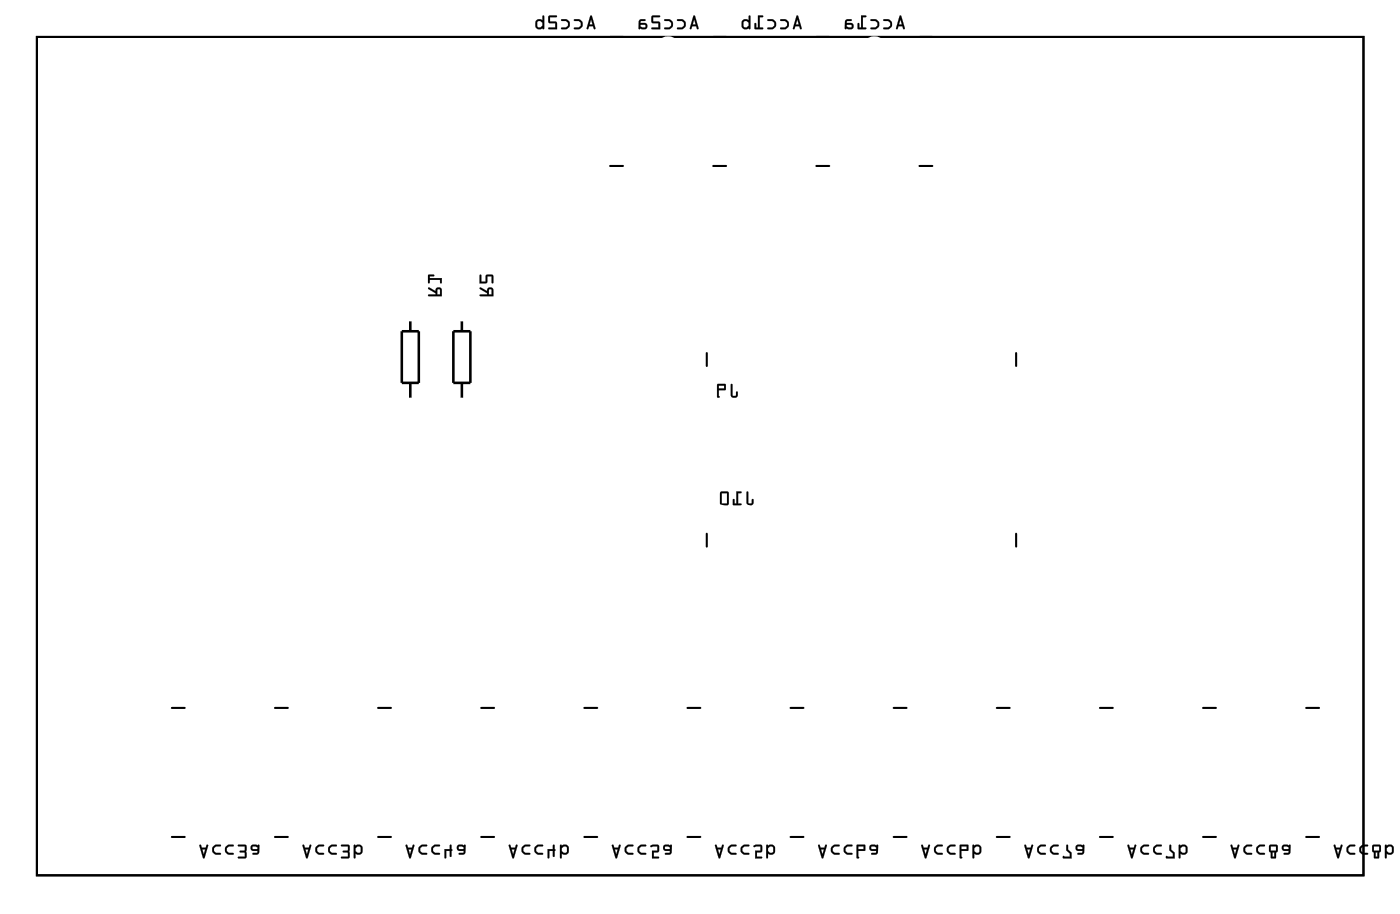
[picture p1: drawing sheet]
<svg xmlns="http://www.w3.org/2000/svg" width="138mm" height="90mm" viewBox="0 0 138 90" stroke-linecap="round" stroke-linejoin="round" font-family="sans-serif">
<g fill="none" stroke="#000" stroke-width=".2">
<path d="M3.6 3.6h130.7v82.6h-130.7zM60.1 3.6h1.3M60.1 16.3h1.3M70.3 3.6h1.2M70.3 16.3h1.2M80.4 3.6h1.3M80.4 16.3h1.3M90.6 3.6h1.3M90.6 16.3h1.3M69.6 34.8v1.2M100.1 34.8v1.2M69.6 52.5v1.3"/>
<path d="M100.1 52.5v1.3M16.9 69.7h1.3M27.1 69.7h1.3M37.3 69.7h1.2M47.4 69.7h1.3M57.6 69.7h1.2M67.7 69.7h1.3M77.9 69.7h1.3M88.1 69.7h1.2M98.2 69.7h1.3M108.4 69.7h1.2M118.5 69.7h1.3"/>
<path d="M128.7 69.7h1.3M16.9 82.4h1.3M27.1 82.4h1.3M37.3 82.4h1.2M47.4 82.4h1.3M57.6 82.4h1.2M67.7 82.4h1.3M77.9 82.4h1.3M88.1 82.4h1.2M98.2 82.4h1.3M108.4 82.4h1.2M118.5 82.4h1.3"/>
<path d="M128.7 82.4h1.3"/>
</g>
<g fill="#000">
<path d="M3.6 3.6h130.7v82.6h-130.7zM3.6 3.6v82.6h130.7v-82.6z"/>
<path d="M58.2 1.6l-.4 1.2 .1 .1 .1-.3h.4l.1 .2 .1 .1 .1-.1-.4-1.2zM58.2 1.9l.2 .5h-.3zM56.6 1.9v.2h.4l.2 .1v.3l-.2 .2-.5 .1 .1 .1h.4a.5 .5 0 0 0 .4-.5 .5 .5 0 0 0-.4-.5zM55.3 1.9v.2h.5l.2 .1v.3l-.2 .2-.5 .1v.1h.4a.5 .5 0 0 0 .5-.5 .5 .5 0 0 0-.5-.5zM54.1 1.6l-.1 .6 .2 .1h.5v.4h-.6l-.1 .1 .9 .1-.1-.7-.6-.1v-.4h.6l.1-.1zM52.8 2l-.1 .2 .1 .5 .2 .2h.3l.1-.1 .1 .1h.1v-1.4l-.2 .1v.4l-.3-.1zM53 2.1h.2l.2 .1v.3l-.2 .2-.3-.1z"/>
<path d="M58.2 1.5l-.4 1.3 .1 .1 .1-.3h.4l.1 .2 .1 .1 .1-.1-.4-1.2zM58.2 1.6h.1l.4 1.2-.1 .1-.1-.1-.1-.2h-.4l-.1 .3-.1-.1zM58.2 1.9l.2 .5h-.3zM58.2 1.9l-.1 .5h.3zM56.6 1.9v.2h.4l.2 .2v.3l-.2 .1h-.4a.1 .1 0 0 0-.1 .1 .1 .1 0 0 0 .1 .1l.6-.1a.49 .49 0 0 0 .1-.8l-.3-.1zM56.6 1.9h.4l.3 .2 .1 .2-.1 .4-.2 .2-.5-.1v-.1h.4l.2-.2v-.3l-.1-.1h-.5zM55.3 1.9v.2h.5l.2 .2-.1 .3-.1 .1h-.4a.1 .1 0 0 0-.1 .1 .1 .1 0 0 0 .1 .1l.5-.1a.49 .49 0 0 0 .1-.8l-.2-.1zM55.3 1.9h.5l.3 .2v.2v.4l-.3 .2-.5-.1v-.1h.5l.2-.2v-.3l-.2-.1h-.5zM54.1 1.6v.6l.6 .1v.4h-.6a.1 .1 0 0 0-.1 .1 .1 .1 0 0 0 .1 .1h.8l-.1-.7-.6-.1v-.4h.6a.1 .1 0 0 0 .1-.1 .1 .1 0 0 0-.1-.1zM54.1 1.6h.8l-.1 .1h-.6v.4l.6 .1 .1 .7-.9-.1 .1-.1h.6v-.4h-.5l-.2-.1zM52.8 2l-.1 .2 .1 .5 .3 .2 .3-.1a.1 .1 0 0 0 .1 .1 .1 .1 0 0 0 .1-.1v-1.2a.1 .1 0 0 0-.1-.1 .1 .1 0 0 0-.1 .1v.4l-.2-.1zM52.8 2l.4-.1 .3 .1v-.4h.1v1.2h-.1v-.1l-.3 .2-.3-.1-.1-.2zM53 2.1h.2l.2 .1v.3l-.2 .2-.3-.1zM52.9 2.1v.5l.2 .1h.1l.2-.2v-.3l-.2-.1z"/>
<path d="M68.3 1.5l-.3 1.3 .1 .1 .1-.3h.4l.1 .2 .1 .1v-.1l-.3-1.2zM68.4 1.9l.1 .5h-.2zM66.7 1.9l.1 .2h.4l.2 .1v.3l-.2 .2-.5 .1 .1 .1h.4a.5 .5 0 0 0 .4-.5 .5 .5 0 0 0-.4-.5zM65.5 1.9v.2h.4l.2 .1v.3l-.2 .2-.5 .1 .1 .1h.4a.5 .5 0 0 0 .4-.5 .5 .5 0 0 0-.4-.5zM64.2 1.6v.6l.1 .1h.6v.4h-.6l-.1 .1 .8 .1v-.7l-.7-.1v-.4h.7v-.1zM63 2l-.1 .8 .6 .1a.31 .31 0 0 0 .3-.3 .31 .31 0 0 0-.3-.3h-.4v-.1l.1-.1h.4v-.2zM63.1 2.5l.5-.1v.3h-.3l-.2-.1z"/>
<path d="M68.3 1.5l-.3 1.3 .1 .1 .1-.3h.4l.1 .2 .1 .1v-.1l-.3-1.2zM68.3 1.6h.2l.3 1.2v.1l-.1-.1-.1-.2h-.4l-.1 .3-.1-.1zM68.4 1.9l.1 .5h-.2zM68.4 1.9l-.2 .5h.3zM66.7 1.9v.2h.5l.2 .2v.3l-.2 .1h-.4a.1 .1 0 0 0-.1 .1 .1 .1 0 0 0 .1 .1l.5-.1a.49 .49 0 0 0 .1-.8l-.2-.1zM66.7 1.9h.5l.3 .2 .1 .2-.1 .4-.3 .2-.5-.1 .1-.1h.4l.2-.2v-.3l-.2-.1h-.4zM65.5 1.9v.2h.4l.2 .2v.3l-.2 .1h-.4a.1 .1 0 0 0-.1 .1 .1 .1 0 0 0 .1 .1l.6-.1a.49 .49 0 0 0 .1-.8l-.3-.1zM65.5 1.9h.4l.3 .2 .1 .2-.1 .4-.2 .2-.5-.1v-.1h.4l.2-.2v-.3l-.1-.1h-.5zM64.2 1.6v.6l.7 .1v.4h-.6a.1 .1 0 0 0-.1 .1 .1 .1 0 0 0 .1 .1h.8l-.1-.7-.7-.1v-.4h.7a.1 .1 0 0 0 .1-.1 .1 .1 0 0 0-.1-.1zM64.2 1.6h.8v.1h-.7v.4l.7 .1v.7l-.8-.1 .1-.1h.6v-.4h-.6l-.1-.1zM63 2l-.1 .8a.09 .09 0 0 0 .1 .1 .09 .09 0 0 0 .1-.1l.4 .1a.32 .32 0 0 0 .3-.3 .32 .32 0 0 0-.3-.3h-.4l.1-.2h.3a.1 .1 0 0 0 .1-.1 .1 .1 0 0 0-.1-.1zM63 2l.5-.1v.2h-.3l-.1 .1v.1h.4a.31 .31 0 0 1 .3 .3 .31 .31 0 0 1-.3 .3l-.6-.1zM63.1 2.5h.4l.1 .1-.3 .1-.2-.1zM63.1 2.5v.1l.2 .1h.3v-.3z"/>
<path d="M78.5 1.5l-.4 1.3 .2 .1 .1-.3h.3l.1 .2 .1 .1 .1-.1-.4-1.2zM78.6 1.9l.1 .5h-.3zM76.9 1.9v.2h.4l.2 .1v.3l-.1 .2-.5 .1v.1h.4a.5 .5 0 0 0 .4-.5 .5 .5 0 0 0-.4-.5zM75.6 1.9v.2h.5l.2 .1v.3l-.2 .2-.5 .1v.1h.5a.5 .5 0 0 0 .4-.5 .5 .5 0 0 0-.4-.5zM74.7 1.5v1.2h-.2v-.4h-.1l-.1 .5 .8 .1v-.2h-.2v-1h.2l.1-.1zM73.2 2l-.1 .2v.5l.2 .2h.3l.2-.1v.1h.1v-1.4l-.1 .1v.4l-.4-.1zM73.3 2.1h.3l.2 .1v.3l-.2 .2-.3-.1z"/>
<path d="M78.5 1.5l-.4 1.3 .2 .1 .1-.3h.3l.1 .2 .1 .1 .1-.1-.4-1.2zM78.5 1.6h.1l.4 1.2-.1 .1-.1-.1v-.2h-.4l-.1 .3-.2-.1zM78.5 1.9l.2 .5h-.3zM78.6 1.9l-.2 .5h.3zM76.9 1.9v.2h.4l.2 .2v.3l-.1 .1h-.5a.1 .1 0 0 0-.1 .1 .1 .1 0 0 0 .1 .1l.6-.1a.49 .49 0 0 0 .1-.8l-.2-.1zM76.9 1.9h.5l.2 .2 .1 .2-.1 .4-.2 .2-.5-.1v-.1h.4l.3-.2-.1-.3-.1-.1h-.5zM75.6 1.9v.2h.5l.2 .2v.3l-.2 .1h-.4a.1 .1 0 0 0-.1 .1 .1 .1 0 0 0 .1 .1l.5-.1a.49 .49 0 0 0 .1-.8l-.2-.1zM75.6 1.9h.5l.3 .2 .1 .2-.1 .4-.3 .2-.5-.1 .1-.1h.4l.2-.2v-.3l-.2-.1h-.4zM74.7 1.5v1.2h-.2v-.4a.1 .1 0 0 0-.1 0 .1 .1 0 0 0-.1 0l.1 .6h.7a.1 .1 0 0 0 .1-.1 .1 .1 0 0 0-.1-.1h-.2v-1h.2a.1 .1 0 0 0 .1-.1 .1 .1 0 0 0-.1-.1zM74.7 1.5l.5 .1-.1 .1h-.3v1h.3v.2l-.8-.1 .1-.5h.1v.4h.2zM73.2 2l-.1 .2v.5l.3 .2 .4-.1a.1 .1 0 0 0 0 .1 .1 .1 0 0 0 .1-.1v-1.2a.1 .1 0 0 0 0-.1 .1 .1 0 0 0-.1 .1v.4l-.3-.1zM73.2 2l.3-.1 .3 .1v-.4h.1v1.2h-.1v-.1l-.3 .2-.3-.1-.1-.2zM73.3 2.1h.3l.1 .1v.3l-.1 .2-.3-.1zM73.3 2.1l-.1 .5 .2 .1h.2l.2-.2v-.3l-.2-.1z"/>
<path d="M88.6 1.6l-.3 1.2 .1 .1 .1-.3h.4l.1 .2 .1 .1 .1-.1-.4-1.2zM88.7 1.9l.2 .5h-.3zM87 1.9l.1 .2h.4l.2 .1v.3l-.2 .2-.5 .1 .1 .1h.4a.5 .5 0 0 0 .4-.5 .5 .5 0 0 0-.4-.5zM85.8 1.9v.2h.4l.2 .1v.3l-.1 .2-.5 .1v.1h.4a.5 .5 0 0 0 .4-.5 .5 .5 0 0 0-.4-.5zM84.8 1.5v1.2h-.1v-.4h-.2v.5l.8 .1v-.2h-.3v-1h.3l.1-.1zM83.3 2l-.1 .8 .6 .1a.31 .31 0 0 0 .3-.3 .31 .31 0 0 0-.3-.3h-.4v-.1l.1-.1h.4v-.2zM83.4 2.5l.5-.1v.3h-.3l-.2-.1z"/>
<path d="M88.7 1.5l-.4 1.3 .1 .1 .1-.3h.4l.1 .2 .1 .1 .1-.1-.4-1.2zM88.6 1.6h.2l.4 1.2-.1 .1-.1-.1-.1-.2h-.4l-.1 .3-.1-.1zM88.7 1.9l.2 .5h-.3zM88.7 1.9l-.1 .5h.3zM87 1.9l.1 .2h.4l.2 .2v.3l-.2 .1h-.4a.1 .1 0 0 0-.1 .1 .1 .1 0 0 0 .1 .1l.5-.1a.49 .49 0 0 0 .1-.8l-.2-.1zM87 1.9h.5l.3 .2 .1 .2-.1 .4-.2 .2-.6-.1 .1-.1h.4l.2-.2v-.3l-.2-.1h-.4zM85.8 1.9v.2h.4l.2 .2v.3l-.1 .1h-.5a.1 .1 0 0 0-.1 .1 .1 .1 0 0 0 .1 .1l.6-.1a.49 .49 0 0 0 .1-.8l-.2-.1zM85.8 1.9h.5l.2 .2 .1 .2-.1 .4-.2 .2-.5-.1v-.1h.4l.3-.2-.1-.3-.1-.1h-.5zM84.8 1.5v1.2h-.1v-.4a.1 .1 0 0 0-.1 0 .1 .1 0 0 0-.1 0v.6h.8a.1 .1 0 0 0 .1-.1 .1 .1 0 0 0-.1-.1h-.3v-1h.3a.1 .1 0 0 0 .1-.1 .1 .1 0 0 0-.1-.1zM84.8 1.5l.5 .1v.1h-.3v1h.3v.2l-.8-.1 .1-.5h.1v.4h.1zM83.3 2l-.1 .8a.09 .09 0 0 0 .1 .1 .09 .09 0 0 0 .1-.1l.4 .1a.32 .32 0 0 0 .3-.3 .32 .32 0 0 0-.3-.3h-.4l.1-.2h.3a.1 .1 0 0 0 .1-.1 .1 .1 0 0 0-.1-.1zM83.3 2l.6-.1v.2h-.4l-.1 .1v.1h.4a.31 .31 0 0 1 .3 .3 .31 .31 0 0 1-.3 .3l-.6-.1zM83.4 2.5h.5v.1l-.3 .1-.2-.1zM83.4 2.5v.1l.2 .1h.3v-.3z"/>
<path d="M42.2 28.3v.2l.7 .4v.1h-.7v.1l.1 .1h1.2v-.6a.31 .31 0 0 0-.3-.3 .31 .31 0 0 0-.3 .4zM43.1 28.5h.2l.1 .5h-.3zM42.2 27.1v.8l.1-.1v-.3h1.1v.3h.1v-.4h-1.2v-.2h.4l.1-.1z"/>
<path d="M42.2 28.3v.2l.7 .4v.1h-.6a.1 .1 0 0 0-.1 .1 .1 .1 0 0 0 .1 .1h1.2v-.6a.32 .32 0 0 0-.3-.3 .32 .32 0 0 0-.3 .4l-.6-.4zM42.2 28.3h.1l.6 .4a.31 .31 0 0 1 .3-.4 .31 .31 0 0 1 .3 .3v.6l-1.2-.1h-.1v-.1h.7v-.1l-.7-.4zM43.1 28.5h.2l.1 .5h-.3zM43.1 28.5v.5h.3v-.5zM42.2 27v.8a.1 .1 0 0 0 .1 .1 .1 .1 0 0 0 .1-.1l-.1-.3h1.1l-.1 .3a.1 .1 0 0 0 .1 .1 .1 .1 0 0 0 .1-.1v-.4h-1.2v-.2h.4a.1 .1 0 0 0 .1-.1 .1 .1 0 0 0-.1-.1zM42.2 27.1h.6l-.1 .1h-.4v.2h1.2v.4h-.1v-.3h-1.1v.3l-.1 .1z"/>
<path d="M47.3 28.3v.2l.7 .4v.1h-.7v.1v.1h1.3v-.6a.31 .31 0 0 0-.3-.3 .31 .31 0 0 0-.3 .4zM48.2 28.5h.2v.5h-.2zM47.3 27.1v.8l.7-.1v-.6h.4v.6h.2v-.6l-.1-.2-.6 .1-.1 .6h-.4v-.6z"/>
<path d="M47.3 28.3v.2l.7 .4v.1h-.7a.1 .1 0 0 0-.1 .1 .1 .1 0 0 0 .1 .1h1.3v-.6a.32 .32 0 0 0-.3-.3 .32 .32 0 0 0-.3 .4l-.6-.4zM47.3 28.3h.1l.6 .4a.31 .31 0 0 1 .2-.4 .31 .31 0 0 1 .4 .3v.6l-1.3-.1v-.1h.7v-.1l-.7-.4zM48.2 28.5h.2v.5h-.2zM48.2 28.5v.5h.2v-.5zM47.3 27l-.1 .9 .8-.1v-.6h.4v.6a.1 .1 0 0 0 .1 .1 .1 .1 0 0 0 .1-.1v-.6l-.1-.2-.6 .1-.1 .6h-.4v-.6zM47.3 27.1h.1v.6h.5v-.6l.6-.1 .1 .2v.6h-.1l-.1-.6h-.4v.6l-.7 .1z"/>
<path d="M72 37.8v1.1a.36 .36 0 0 0 .3 .3 .36 .36 0 0 0 .4-.3v-.3l-.1-.1-.1 .1v.3h-.3v-1zM70.7 37.8l-.1 1.3h.2h.1l-.1-.1v-.6h.7v-.5l-.1-.1zM70.8 38h.5v.2h-.5z"/>
<path d="M72 37.8v1.1a.37 .37 0 0 0 .3 .3 .37 .37 0 0 0 .4-.3v-.3a.1 .1 0 0 0-.1-.1 .1 .1 0 0 0-.1 .1v.3h-.3v-1zM72 37.8l.2 .1v1l.3 .1 .1-.5 .1 .1v.3a.35 .35 0 0 1-.4 .2 .35 .35 0 0 1-.3-.2zM70.7 37.8l-.1 1.3 .2 .1a.09 .09 0 0 0 .1-.1 .09 .09 0 0 0-.1-.1v-.6h.7v-.5l-.1-.1zM70.7 37.8h.7l.1 .1v.5h-.7v.6l.1 .1h-.1h-.1zM70.8 38h.5v.2h-.5zM70.8 38v.2h.6v-.2z"/>
<path d="M73.6 48.4l-.1 1.1a.36 .36 0 0 0 .4 .2 .36 .36 0 0 0 .3-.2v-.3v-.1l-.1 .1-.1 .3h-.3v-1zM72.5 48.4v1.2h-.1v-.4l-.1-.1-.1 .6h.8v-.1h-.3v-1.1h.3l.1-.1zM71 48.4v1.2l.1 .1h.6l.1-.1v-1.1l-.2-.1zM71.1 48.5h.5v1.1h-.5z"/>
<path d="M73.6 48.4l-.1 1.1a.37 .37 0 0 0 .4 .2 .37 .37 0 0 0 .4-.2v-.3a.1 .1 0 0 0-.1-.1 .1 .1 0 0 0-.1 .1l-.1 .3h-.2l-.1-1zM73.6 48.4l.1 .1v1h.3l.2-.4v.1v.3a.35 .35 0 0 1-.3 .2 .35 .35 0 0 1-.3-.2zM72.5 48.4v1.2h-.1v-.4a.1 .1 0 0 0-.1-.1 .1 .1 0 0 0-.1 .1v.5h.8a.1 .1 0 0 0 .1-.1 .1 .1 0 0 0-.1-.1l-.3 .1v-1.1l.3 .1a.1 .1 0 0 0 .1-.1 .1 .1 0 0 0-.1-.1zM72.5 48.4h.6l-.1 .1h-.3v1.1h.3v.1h-.8l.1-.6 .1 .1v.4h.2zM71 48.4l-.1 1.2 .2 .1h.6l.1-.1v-1.1l-.2-.1zM71 48.4h.6l.2 .1v1.1l-.1 .1h-.6l-.1-.1zM71.1 48.5h.5v1.1h-.5zM71.1 48.5v1.1h.5v-1.1z"/>
<path d="M19.7 83.1l.3 1.3 .1 .1 .4-1.3-.1-.1-.1 .3h-.4l-.1-.2zM19.7 83.2h.1l.1 .2h.4l.1-.2h.1l-.4 1.3-.1-.1zM19.9 83.6h.3l-.1 .5zM19.9 83.6l.2 .5 .1-.5zM21 83.3a.44 .44 0 0 0 0 .7l.3 .1h.4a.1 .1 0 0 0 .1-.1 .1 .1 0 0 0-.1-.1h-.4l-.2-.2v-.2l.2-.2h.4a.1 .1 0 0 0 .1-.1 .1 .1 0 0 0-.1-.1h-.5zM21 83.3l.2-.1h.5v.1h-.4l-.2 .2v.3l.2 .1 .4 .1v.1h-.4l-.3-.2-.1-.2zM22.3 83.3a.44 .44 0 0 0 0 .7l.2 .1h.4a.1 .1 0 0 0 .1-.1 .1 .1 0 0 0-.1-.1h-.3l-.2-.2v-.2l.1-.2h.4a.1 .1 0 0 0 .1-.1 .1 .1 0 0 0-.1-.1h-.4zM22.3 83.3l.2-.1h.5v.1h-.5l-.2 .2v.3l.2 .1 .5 .1v.1h-.5l-.2-.2-.1-.2zM23.4 83.2l.1 .1h.6v.4h-.4a.1 .1 0 0 0-.1 .1 .1 .1 0 0 0 .1 .1h.4v.4h-.6a.1 .1 0 0 0-.1 .1 .1 .1 0 0 0 .1 .1h.6l.2-.1-.1-.6 .1-.5-.2-.2zM23.5 83.2l.6-.1 .2 .1-.1 .6 .1 .5-.1 .2-.8-.1 .1-.1h.6v-.4h-.4l-.1-.1 .1-.1h.4v-.4h-.6zM24.8 83.2l-.1 .2 .1 .3h.6l-.1 .2h-.3a.1 .1 0 0 0-.1 .1 .1 .1 0 0 0 .1 .1h.4l.1-.1 .1-.8a.09 .09 0 0 0-.1-.1 .09 .09 0 0 0-.1 .1l-.2-.1zM24.8 83.2l.2-.1 .4 .1h.1v.7v.1l-.6 .1v-.1l.4-.1 .1-.2h-.6l-.1-.2zM24.9 83.3h.3l.2 .1v.1l-.5 .1zM24.9 83.3v.3l.5-.1v-.1l-.2-.1z"/>
<path d="M19.7 83.2l.3 1.2 .1 .1 .4-1.3-.1-.1-.1 .3h-.4l-.1-.2zM19.9 83.6h.3l-.1 .5zM21 83.3a.51 .51 0 0 0 .2 .8h.6l-.1-.1-.4-.1-.2-.2v-.2l.2-.2h.4l.1-.1-.6-.1zM22.3 83.3a.51 .51 0 0 0 .2 .8h.5v-.1l-.5-.1-.1-.1-.1-.3 .2-.2h.5v-.1l-.5-.1zM23.5 83.2v.1h.6v.4h-.4l-.1 .1 .1 .1h.4v.4h-.6l-.1 .1 .8 .1 .1-.2-.1-.5 .1-.6-.2-.1zM24.8 83.2l-.1 .2 .1 .3h.6l-.1 .2-.4 .1v.1l.6-.1v-.1v-.7h-.1l-.4-.1zM24.9 83.3h.3l.2 .1v.1l-.5 .1z"/>
<path d="M29.8 83.1l.3 1.3 .2 .1 .4-1.3-.2-.1-.1 .3h-.4v-.2zM29.8 83.2h.2v.2h.4l.1-.2h.2l-.4 1.3-.1-.1zM30.1 83.6h.3l-.2 .5zM30.1 83.6l.1 .5 .2-.5zM31.1 83.3a.44 .44 0 0 0 .1 .7l.2 .1h.4a.1 .1 0 0 0 .1-.1 .1 .1 0 0 0-.1-.1h-.4l-.2-.2 .1-.2 .1-.2h.4a.1 .1 0 0 0 .1-.1 .1 .1 0 0 0-.1-.1h-.4zM31.2 83.3l.2-.1h.5v.1h-.5l-.2 .2v.3l.2 .1 .5 .1v.1h-.5l-.2-.2-.1-.2zM32.4 83.3a.44 .44 0 0 0 0 .7l.3 .1h.4a.1 .1 0 0 0 .1-.1 .1 .1 0 0 0-.1-.1h-.4l-.2-.2v-.2l.2-.2h.4a.1 .1 0 0 0 .1-.1 .1 .1 0 0 0-.1-.1h-.5zM32.4 83.3l.2-.1h.6l-.1 .1h-.4l-.2 .2v.3l.2 .1 .4 .1 .1 .1h-.5l-.3-.2-.1-.2zM33.6 83.2v.1h.7l-.1 .4h-.4a.1 .1 0 0 0 0 .1 .1 .1 0 0 0 0 .1h.4l.1 .4h-.6a.1 .1 0 0 0-.1 .1 .1 .1 0 0 0 .1 .1h.6l.2-.1-.1-.6 .1-.5-.2-.2zM33.6 83.2l.7-.1 .1 .1v.6v.5l-.1 .2-.7-.1 .1-.1h.6v-.4h-.5v-.1v-.1h.5v-.4h-.7zM34.9 83.2l-.1 1.2a.1 .1 0 0 0 .1 .1 .1 .1 0 0 0 .1-.1v-.4l.4 .1 .3-.2v-.5l-.2-.3h-.3l-.2 .1v-.1zM34.9 83.2h.1v.1l.2-.2 .3 .1 .2 .2v.5l-.3 .2-.4-.1v.4l-.1 .1v-.1zM35.1 83.5l.1-.2 .3 .1v.4v.1h-.3l-.1-.1zM35.1 83.4v.4l.2 .2 .2-.1 .1-.5-.1-.1h-.3z"/>
<path d="M29.8 83.2l.4 1.2 .1 .1 .4-1.3-.2-.1-.1 .3h-.4v-.2zM30.1 83.6h.3l-.2 .5zM31.2 83.3a.51 .51 0 0 0 .2 .8h.5v-.1l-.5-.1-.2-.2v-.2l.2-.2h.5v-.1l-.5-.1zM32.4 83.3a.51 .51 0 0 0 .2 .8h.6l-.1-.1-.4-.1-.2-.2v-.2l.2-.2h.4l.1-.1-.6-.1zM33.6 83.2v.1h.7v.4h-.5v.1v.1h.5v.4h-.6l-.1 .1 .7 .1 .2-.2-.1-.5v-.6l-.1-.1zM34.9 83.2v1.2v.1l.1-.1v-.4l.4 .1 .3-.2v-.5l-.2-.3h-.3l-.2 .1v-.1zM35.1 83.5l.1-.2h.3v.1v.5h-.2l-.2-.1z"/>
<path d="M40 83.1l.3 1.3 .1 .1 .4-1.3-.1-.1-.1 .3h-.4l-.1-.2zM40 83.2h.1l.1 .2h.4l.1-.2h.1l-.4 1.3-.1-.1zM40.3 83.6h.2l-.1 .5zM40.2 83.6l.2 .5 .2-.5zM41.3 83.3a.44 .44 0 0 0 0 .7l.3 .1h.4a.1 .1 0 0 0 .1-.1 .1 .1 0 0 0-.1-.1h-.4l-.2-.2v-.2l.2-.2h.4a.1 .1 0 0 0 .1-.1 .1 .1 0 0 0-.1-.1h-.5zM41.3 83.3l.2-.1h.6l-.1 .1h-.4l-.2 .2v.3l.2 .1 .4 .1 .1 .1h-.5l-.3-.2-.1-.2zM42.6 83.3a.44 .44 0 0 0 0 .7l.2 .1h.5a.1 .1 0 0 0 .1-.1 .1 .1 0 0 0-.1-.1h-.4l-.2-.2v-.2l.1-.2h.5a.1 .1 0 0 0 .1-.1 .1 .1 0 0 0-.1-.1h-.5zM42.6 83.3l.2-.1h.5v.1h-.4l-.2 .2v.3l.1 .1 .5 .1v.1h-.5l-.2-.2-.1-.2zM43.8 83.6v.8a.1 .1 0 0 0 .1 .1 .1 .1 0 0 0 .1-.1v-.6h.3v.5a.1 .1 0 0 0 .1 .1 .1 .1 0 0 0 .1-.1v-.5a.09 .09 0 0 0 .1-.1 .09 .09 0 0 0-.1-.1v-.4a.1 .1 0 0 0-.1-.1 .1 .1 0 0 0-.1 .1v.4zM43.8 83.6h.5v-.4h.2v.4l.1 .1h-.1v.6h-.2v-.6h-.3v.7l-.2 .1zM45.1 83.2l-.1 .2 .1 .3h.6l-.1 .2h-.3a.1 .1 0 0 0-.1 .1 .1 .1 0 0 0 .1 .1h.4l.1-.1 .1-.8a.09 .09 0 0 0-.1-.1 .09 .09 0 0 0-.1 .1l-.2-.1zM45.1 83.2l.2-.1 .4 .1h.1v.7v.1l-.6 .1v-.1l.5-.1v-.2h-.6l-.1-.2zM45.2 83.3h.3l.2 .1v.1l-.5 .1zM45.2 83.3v.3l.5-.1v-.1l-.2-.1z"/>
<path d="M40 83.2l.3 1.2 .1 .1 .4-1.3-.1-.1-.1 .3h-.4l-.1-.2zM40.3 83.6h.2l-.1 .5zM41.3 83.3a.51 .51 0 0 0 .2 .8h.6l-.1-.1-.4-.1-.2-.1v-.3l.2-.2h.4l.1-.1-.6-.1zM42.6 83.3a.51 .51 0 0 0 .2 .8h.5v-.1l-.5-.1-.1-.1v-.3l.2-.2h.4v-.1l-.5-.1zM43.8 83.6v.9l.2-.1v-.6h.3v.5h.2v-.5l.1-.1-.1-.1v-.4h-.2v.4zM45.1 83.2l-.1 .2 .1 .3h.6l-.1 .2-.4 .1v.1l.6-.1 .1-.1v-.7h-.2l-.4-.1zM45.2 83.3h.3l.2 .1v.1l-.5 .1z"/>
<path d="M50.1 83.1l.4 1.3 .1 .1 .4-1.3-.2-.1v.3h-.4l-.1-.2zM50.2 83.2h.1l.1 .2h.4l.1-.2h.1l-.4 1.3-.1-.1zM50.4 83.6h.3l-.1 .5zM50.4 83.6l.2 .5 .1-.5zM51.5 83.3a.44 .44 0 0 0 0 .7l.2 .1h.5a.1 .1 0 0 0 .1-.1 .1 .1 0 0 0-.1-.1h-.4l-.2-.2v-.2l.1-.2h.5a.1 .1 0 0 0 .1-.1 .1 .1 0 0 0-.1-.1h-.5zM51.5 83.3l.2-.1h.5v.1h-.4l-.2 .2v.3l.1 .1 .5 .1v.1h-.5l-.2-.2-.1-.2zM52.7 83.3a.44 .44 0 0 0 .1 .7l.2 .1h.4a.1 .1 0 0 0 .1-.1 .1 .1 0 0 0-.1-.1h-.4l-.2-.2 .1-.2 .1-.2h.4a.1 .1 0 0 0 .1-.1 .1 .1 0 0 0-.1-.1h-.4zM52.7 83.3l.3-.1h.5v.1h-.5l-.2 .2v.3l.2 .1 .5 .1v.1h-.5l-.3-.2v-.2zM53.9 83.6v.8a.1 .1 0 0 0 .1 .1 .1 .1 0 0 0 .1-.1v-.6h.4v.5a.1 .1 0 0 0 .1 .1 .1 .1 0 0 0 .1-.1l-.1-.5a.09 .09 0 0 0 .1-.1 .09 .09 0 0 0-.1-.1l.1-.4a.1 .1 0 0 0-.1-.1 .1 .1 0 0 0-.1 .1v.4zM54 83.6h.5v-.4h.1v.4l.1 .1h-.1v.6h-.1v-.6h-.4v.7l-.1 .1zM55.2 83.2v1.2a.1 .1 0 0 0 .1 .1 .1 .1 0 0 0 .1-.1l-.1-.4 .5 .1 .2-.2v-.5l-.2-.3h-.3l-.1 .1-.1-.1zM55.2 83.2h.1v.1l.2-.2 .3 .1 .2 .2v.5l-.2 .2-.5-.1v.4v.1l-.1-.1zM55.4 83.5l.2-.2 .2 .1 .1 .4-.1 .1h-.2l-.2-.1zM55.4 83.4v.4l.2 .2 .2-.1 .1-.5-.1-.1h-.3z"/>
<path d="M50.1 83.2l.4 1.2 .1 .1 .4-1.3-.1-.1-.1 .3h-.4l-.1-.2zM50.4 83.6h.3l-.1 .5zM51.5 83.3a.51 .51 0 0 0 .2 .8h.5v-.1l-.5-.1-.1-.1v-.3l.2-.2h.4v-.1l-.5-.1zM52.7 83.3a.51 .51 0 0 0 .3 .8h.5v-.1l-.5-.1-.2-.2v-.2l.2-.2h.5v-.1l-.5-.1zM54 83.6v.9l.1-.1v-.6h.4v.5h.1v-.5l.1-.1-.1-.1v-.4h-.1v.4zM55.2 83.2v1.2l.1 .1v-.1v-.4l.5 .1 .2-.2v-.5l-.2-.3h-.3l-.2 .1v-.1zM55.4 83.5l.2-.2h.2l.1 .1-.1 .5h-.2l-.2-.1z"/>
<path d="M60.3 83.1l.3 1.3 .1 .1 .5-1.3-.2-.1-.1 .3h-.4l-.1-.2zM60.3 83.2h.2v.2h.4l.1-.2h.2l-.5 1.3-.1-.1zM60.6 83.6h.3l-.2 .5zM60.6 83.6l.1 .5 .2-.5zM61.6 83.3a.44 .44 0 0 0 .1 .7l.2 .1h.4a.1 .1 0 0 0 .1-.1 .1 .1 0 0 0-.1-.1h-.4l-.2-.2 .1-.2 .1-.2h.4a.1 .1 0 0 0 .1-.1 .1 .1 0 0 0-.1-.1h-.4zM61.6 83.3l.3-.1h.5v.1h-.5l-.2 .2v.3l.2 .1 .5 .1v.1h-.5l-.3-.2v-.2zM62.9 83.3a.44 .44 0 0 0 0 .7l.3 .1h.4a.1 .1 0 0 0 .1-.1 .1 .1 0 0 0-.1-.1h-.4l-.2-.2v-.2l.2-.2h.4a.1 .1 0 0 0 .1-.1 .1 .1 0 0 0-.1-.1h-.5zM62.9 83.3l.2-.1h.5v.1h-.4l-.2 .2v.3l.2 .1 .4 .1v.1h-.4l-.3-.2-.1-.2zM64.1 83.2l.1 .2 .6-.1v.4h-.6v.8h.6a.1 .1 0 0 0 .1-.1 .1 .1 0 0 0-.1-.1h-.4v-.4h.4l.1-.1v-.6l-.6-.1zM64.1 83.2l.3-.1h.4l.1 .1v.6l-.5 .1v.4h.5v.2h-.7v-.8h.6v-.4l-.6 .1zM65.4 83.2l-.1 .2 .1 .3h.6l-.1 .2h-.3a.1 .1 0 0 0-.1 .1 .1 .1 0 0 0 .1 .1h.4l.2-.1v-.8a.09 .09 0 0 0-.1-.1 .09 .09 0 0 0-.1 .1l-.1-.1zM65.4 83.2l.2-.1 .4 .1h.2v.7l-.1 .1-.6 .1 .1-.1 .4-.1v-.2h-.6l-.1-.2zM65.5 83.3h.3l.2 .1v.1l-.4 .1zM65.5 83.3l.1 .3 .4-.1v-.1l-.2-.1z"/>
<path d="M60.3 83.2l.3 1.2 .1 .1 .4-1.3-.1-.1-.1 .3h-.4l-.1-.2zM60.6 83.6h.3l-.2 .5zM61.6 83.3a.51 .51 0 0 0 .3 .8h.5v-.1l-.5-.1-.2-.2v-.2l.2-.2h.5v-.1l-.5-.1zM62.9 83.3a.51 .51 0 0 0 .2 .8h.6l-.1-.1-.4-.1-.2-.2v-.2l.2-.2h.4l.1-.1-.6-.1zM64.1 83.2l.1 .2 .6-.1v.4h-.6v.8h.7v-.2h-.5v-.4l.5-.1v-.6l-.1-.1h-.4zM65.4 83.2l-.1 .2 .1 .3h.6v.2l-.4 .1-.1 .1 .6-.1 .1-.1v-.7h-.2l-.4-.1zM65.5 83.3h.3l.2 .1v.1l-.4 .1z"/>
<path d="M70.5 83.1l.3 1.3 .1 .1 .4-1.3-.1-.1-.1 .3h-.4l-.1-.2zM70.5 83.2h.1l.1 .2h.4l.1-.2h.1l-.4 1.3-.1-.1zM70.7 83.6h.3l-.1 .5zM70.7 83.6l.2 .5 .1-.5zM71.8 83.3a.44 .44 0 0 0 0 .7l.3 .1h.4a.1 .1 0 0 0 .1-.1 .1 .1 0 0 0-.1-.1h-.4l-.2-.2v-.2l.2-.2h.4a.1 .1 0 0 0 .1-.1 .1 .1 0 0 0-.1-.1h-.5zM71.8 83.3l.2-.1h.5v.1h-.4l-.2 .2v.3l.2 .1 .4 .1v.1h-.4l-.3-.2-.1-.2zM73.1 83.3a.44 .44 0 0 0 0 .7l.2 .1h.4a.1 .1 0 0 0 .1-.1 .1 .1 0 0 0-.1-.1h-.3l-.2-.2v-.2l.1-.2h.4a.1 .1 0 0 0 .1-.1 .1 .1 0 0 0-.1-.1h-.4zM73.1 83.3l.2-.1h.5v.1h-.5l-.2 .2v.3l.2 .1 .5 .1v.1h-.5l-.2-.2-.1-.2zM74.2 83.2l.1 .2 .6-.1v.4h-.5v.8h.6a.1 .1 0 0 0 .1-.1 .1 .1 0 0 0-.1-.1h-.4v-.4h.4l.1-.1v-.6l-.6-.1zM74.2 83.2l.3-.1h.4l.2 .1-.1 .6-.4 .1v.4h.4v.2h-.6v-.8h.5v-.4l-.6 .1zM75.5 83.2v1.2a.1 .1 0 0 0 .1 .1 .1 .1 0 0 0 .1-.1v-.4l.4 .1 .2-.2 .1-.5-.3-.3h-.2l-.2 .1-.1-.1zM75.5 83.2h.1l.1 .1 .2-.2 .2 .1 .3 .2-.1 .5-.2 .2-.4-.1v.4l-.1 .1-.1-.1zM75.7 83.5l.2-.2 .3 .1v.4l-.1 .1h-.2l-.2-.1zM75.7 83.4v.4l.2 .2 .3-.1v-.5l-.1-.1h-.2z"/>
<path d="M70.5 83.2l.3 1.2 .1 .1 .4-1.3-.1-.1-.1 .3h-.4l-.1-.2zM70.7 83.6h.3l-.1 .5zM71.8 83.3a.51 .51 0 0 0 .2 .8h.6l-.1-.1-.4-.1-.2-.2v-.2l.2-.2h.4l.1-.1-.6-.1zM73.1 83.3a.51 .51 0 0 0 .2 .8h.5v-.1l-.5-.1-.2-.2 .1-.2 .1-.2h.5v-.1l-.5-.1zM74.2 83.2l.1 .2 .6-.1v.4h-.5v.8h.6v-.2h-.4v-.4l.4-.1 .1-.6-.2-.1h-.4zM75.5 83.2v1.2l.1 .1 .1-.1v-.4l.4 .1 .2-.2 .1-.5-.3-.3h-.2l-.2 .1-.1-.1zM75.7 83.5l.2-.2h.2l.1 .1v.5h-.3l-.2-.1z"/>
<path d="M80.6 83.1l.3 1.3 .2 .1 .4-1.3-.2-.1-.1 .3h-.4v-.2zM80.6 83.2h.2v.2h.4l.1-.2h.2l-.4 1.3-.1-.1zM80.9 83.6h.3l-.2 .5zM80.9 83.6l.1 .5 .2-.5zM81.9 83.3a.44 .44 0 0 0 .1 .7l.2 .1h.4a.1 .1 0 0 0 .1-.1 .1 .1 0 0 0-.1-.1h-.4l-.2-.2 .1-.2 .1-.2h.4a.1 .1 0 0 0 .1-.1 .1 .1 0 0 0-.1-.1h-.4zM82 83.3l.2-.1h.5v.1h-.5l-.2 .2v.3l.2 .1 .5 .1v.1h-.5l-.2-.2-.1-.2zM83.2 83.3a.44 .44 0 0 0 0 .7l.3 .1h.4a.1 .1 0 0 0 .1-.1 .1 .1 0 0 0-.1-.1h-.4l-.2-.2v-.2l.2-.2h.4a.1 .1 0 0 0 .1-.1 .1 .1 0 0 0-.1-.1h-.5zM83.2 83.3l.2-.1h.6l-.1 .1h-.4l-.2 .2v.3l.2 .1 .4 .1 .1 .1h-.5l-.3-.2-.1-.2zM84.4 83.2v1.2l.2 .1a.09 .09 0 0 0 .1-.1 .09 .09 0 0 0-.1-.1v-.5l.6-.1 .1-.5-.1-.1zM84.4 83.2l.8-.1v.1v.5h-.6v.6v.1v.1l-.2-.1zM84.6 83.3h.5v.3h-.5zM84.6 83.3v.3h.5v-.3zM85.7 83.2l-.1 .2 .1 .3h.6v.2h-.4a.1 .1 0 0 0-.1 .1 .1 .1 0 0 0 .1 .1h.4l.2-.1v-.8a.09 .09 0 0 0-.1-.1 .09 .09 0 0 0-.1 .1l-.1-.1zM85.7 83.2l.2-.1 .5 .1h.1v.7l-.1 .1-.5 .1v-.1l.4-.1v-.2h-.6v-.2zM85.9 83.3h.2l.2 .1v.1l-.4 .1zM85.8 83.3l.1 .3 .4-.1v-.1l-.2-.1z"/>
<path d="M80.6 83.2l.4 1.2 .1 .1 .4-1.3-.2-.1-.1 .3h-.4v-.2zM80.9 83.6h.3l-.2 .5zM82 83.3a.51 .51 0 0 0 .2 .8h.5v-.1l-.5-.1-.2-.2v-.2l.2-.2h.5v-.1l-.5-.1zM83.2 83.3a.51 .51 0 0 0 .2 .8h.6l-.1-.1-.4-.1-.2-.2v-.2l.2-.2h.4l.1-.1-.6-.1zM84.4 83.2v1.2l.2 .1 .1-.1-.1-.1v-.5l.6-.1 .1-.5-.1-.1zM84.6 83.3h.5v.3h-.5zM85.7 83.2v.2v.3h.6v.2l-.4 .1-.1 .1 .6-.1 .1-.1v-.7h-.2l-.4-.1zM85.9 83.3h.2l.2 .1v.1l-.4 .1z"/>
<path d="M90.8 83.1l.3 1.3 .1 .1 .4-1.3-.1-.1-.1 .3h-.4l-.1-.2zM90.8 83.2h.1l.1 .2h.4l.1-.2h.1l-.4 1.3-.1-.1zM91.1 83.6h.2l-.1 .5zM91 83.6l.2 .5 .2-.5zM92.1 83.3a.44 .44 0 0 0 0 .7l.3 .1h.4a.1 .1 0 0 0 .1-.1 .1 .1 0 0 0-.1-.1h-.4l-.2-.2v-.2l.2-.2h.4a.1 .1 0 0 0 .1-.1 .1 .1 0 0 0-.1-.1h-.5zM92.1 83.3l.2-.1h.6l-.1 .1h-.4l-.2 .2v.3l.2 .1 .4 .1 .1 .1h-.5l-.3-.2-.1-.2zM93.4 83.3a.44 .44 0 0 0 0 .7l.2 .1h.5a.1 .1 0 0 0 .1-.1 .1 .1 0 0 0-.1-.1h-.4l-.2-.2v-.2l.1-.2h.5a.1 .1 0 0 0 .1-.1 .1 .1 0 0 0-.1-.1h-.5zM93.4 83.3l.2-.1h.5v.1h-.4l-.2 .2v.3l.1 .1 .5 .1v.1h-.5l-.2-.2-.1-.2zM94.6 83.2l-.1 1.2 .2 .1a.09 .09 0 0 0 .1-.1 .09 .09 0 0 0-.1-.1v-.5l.7-.1v-.5l-.1-.1zM94.6 83.2l.7-.1 .1 .1v.5h-.7v.6l.1 .1-.1 .1-.1-.1zM94.7 83.3h.5v.3h-.5zM94.7 83.3v.3h.6v-.3zM95.8 83.2v1.2a.1 .1 0 0 0 .1 .1 .1 .1 0 0 0 .1-.1v-.4l.4 .1 .3-.2v-.5l-.3-.3h-.2l-.2 .1-.1-.1zM95.8 83.2h.2v.1l.2-.2 .2 .1 .3 .2v.5l-.3 .2-.4-.1v.4l-.1 .1-.1-.1zM96 83.5l.2-.2 .3 .1v.4l-.1 .1h-.2l-.2-.1zM96 83.4v.4l.2 .2 .3-.1v-.5l-.1-.1h-.2z"/>
<path d="M90.8 83.2l.3 1.2 .1 .1 .4-1.3-.1-.1-.1 .3h-.4l-.1-.2zM91.1 83.6h.2l-.1 .5zM92.1 83.3a.51 .51 0 0 0 .2 .8h.6l-.1-.1-.4-.1-.2-.2v-.2l.2-.2h.4l.1-.1-.6-.1zM93.4 83.3a.51 .51 0 0 0 .2 .8h.5v-.1l-.4-.1-.2-.2v-.2l.1-.2h.5v-.1l-.5-.1zM94.6 83.2l-.1 1.2 .2 .1 .1-.1-.1-.1v-.5l.7-.1v-.5l-.1-.1zM94.7 83.3h.5v.3h-.5zM95.8 83.2v1.2l.1 .1 .1-.1v-.4l.4 .1 .3-.2v-.5l-.3-.3h-.2l-.2 .1-.1-.1zM96 83.5l.2-.2h.2l.1 .1v.5h-.3l-.2-.1z"/>
<path d="M100.9 83.1l.4 1.3 .1 .1 .4-1.3-.2-.1v.3h-.4l-.1-.2zM101 83.2h.1l.1 .2h.4l.1-.2h.1l-.4 1.3-.1-.1zM101.2 83.6h.3l-.1 .5zM101.2 83.6l.2 .5 .1-.5zM102.3 83.3a.44 .44 0 0 0 0 .7l.2 .1h.5a.1 .1 0 0 0 .1-.1 .1 .1 0 0 0-.1-.1h-.4l-.2-.2v-.2l.1-.2h.5a.1 .1 0 0 0 .1-.1 .1 .1 0 0 0-.1-.1h-.5zM102.3 83.3l.2-.1h.5v.1h-.4l-.2 .2v.3l.1 .1 .5 .1v.1h-.5l-.2-.2-.1-.2zM103.5 83.3a.44 .44 0 0 0 .1 .7l.2 .1h.4a.1 .1 0 0 0 .1-.1 .1 .1 0 0 0-.1-.1h-.4l-.2-.2 .1-.2 .1-.2h.4a.1 .1 0 0 0 .1-.1 .1 .1 0 0 0-.1-.1h-.4zM103.5 83.3l.3-.1h.5v.1h-.5l-.2 .2v.3l.2 .1 .5 .1v.1h-.5l-.3-.2v-.2zM105.1 83.2v.5l.3 .3v.3h-.5l-.1-.1-.1 .2 .9 .1v-.6l-.4-.3v-.4zM105.1 83.2h.1v.4l.4 .3v.6l-.9-.1 .1-.1h.1h.5v-.3l-.3-.3zM106 83.2v.2v.3h.6v.2h-.4a.1 .1 0 0 0-.1 .1 .1 .1 0 0 0 .1 .1h.5l.1-.1v-.8a.09 .09 0 0 0 0-.1 .09 .09 0 0 0-.1 .1l-.2-.1zM106.1 83.2l.1-.1 .5 .1h.1v.7l-.1 .1-.5 .1v-.1l.4-.1 .1-.2h-.6l-.1-.2zM106.2 83.3h.3l.2 .1-.1 .1-.4 .1zM106.2 83.3v.3l.5-.1v-.1l-.2-.1z"/>
<path d="M100.9 83.2l.4 1.2 .1 .1 .4-1.3-.1-.1-.1 .3h-.4l-.1-.2zM101.2 83.6h.3l-.1 .5zM102.3 83.3a.51 .51 0 0 0 .2 .8h.5v-.1l-.4-.1-.2-.2v-.2l.1-.2h.5v-.1l-.5-.1zM103.5 83.3a.51 .51 0 0 0 .3 .8h.5v-.1l-.5-.1-.2-.2v-.2l.2-.2h.5v-.1l-.5-.1zM105.1 83.2v.5l.3 .3v.3h-.5l-.1-.1-.1 .2 .9 .1v-.6l-.4-.3v-.4zM106 83.2v.2v.3h.6v.2l-.4 .1v.1l.5-.1 .1-.1v-.7h-.1l-.5-.1zM106.2 83.3h.3l.2 .1-.1 .1-.4 .1z"/>
<path d="M111.1 83.1l.3 1.3 .1 .1 .5-1.3-.2-.1-.1 .3h-.4l-.1-.2zM111.1 83.2h.2v.2h.4l.1-.2h.2l-.5 1.3-.1-.1zM111.4 83.6h.3l-.2 .5zM111.4 83.6l.1 .5 .2-.5zM112.4 83.3a.44 .44 0 0 0 .1 .7l.2 .1h.4a.1 .1 0 0 0 .1-.1 .1 .1 0 0 0-.1-.1h-.4l-.2-.2 .1-.2 .1-.2h.4a.1 .1 0 0 0 .1-.1 .1 .1 0 0 0-.1-.1h-.4zM112.4 83.3l.3-.1h.5v.1h-.5l-.2 .2v.3l.2 .1 .5 .1v.1h-.5l-.3-.2v-.2zM113.7 83.3a.44 .44 0 0 0 0 .7l.3 .1h.4a.1 .1 0 0 0 .1-.1 .1 .1 0 0 0-.1-.1h-.4l-.2-.2v-.2l.2-.2h.4a.1 .1 0 0 0 .1-.1 .1 .1 0 0 0-.1-.1h-.5zM113.7 83.3l.2-.1h.5v.1h-.4l-.2 .2v.3l.2 .1 .4 .1v.1h-.4l-.3-.2-.1-.2zM115.2 83.2v.5l.4 .3v.3h-.6v-.1l-.1 .2 .8 .1v-.6l-.3-.3v-.4zM115.2 83.2h.2v.4l.3 .3v.6l-.8-.1 .1-.1h.6v-.3l-.4-.3zM116.2 83.2l-.1 1.2a.1 .1 0 0 0 .1 .1 .1 .1 0 0 0 .1-.1v-.4l.4 .1 .3-.2v-.5l-.2-.3h-.3l-.2 .1v-.1zM116.2 83.2h.1v.1l.2-.2 .3 .1 .2 .2v.5l-.3 .2-.4-.1v.4l-.1 .1-.1-.1zM116.3 83.5l.2-.2 .3 .1v.4l-.1 .1h-.2l-.2-.1zM116.3 83.4v.4l.2 .2 .3-.1v-.5l-.1-.1h-.2z"/>
<path d="M111.1 83.2l.3 1.2 .1 .1 .4-1.3-.1-.1-.1 .3h-.4l-.1-.2zM111.4 83.6h.3l-.2 .5zM112.4 83.3a.51 .51 0 0 0 .3 .8h.5v-.1l-.5-.1-.2-.2v-.2l.2-.2h.5v-.1l-.5-.1zM113.7 83.3a.51 .51 0 0 0 .2 .8h.6l-.1-.1-.4-.1-.2-.1v-.3l.2-.2h.4l.1-.1-.6-.1zM115.2 83.2v.5l.4 .3v.3h-.6v-.1l-.1 .2 .8 .1v-.6l-.3-.3v-.4zM116.2 83.2l-.1 1.2 .1 .1 .1-.1v-.4l.4 .1 .3-.2v-.5l-.2-.3h-.3l-.2 .1v-.1zM116.3 83.5l.2-.2h.2l.1 .1v.5h-.3l-.2-.1z"/>
<path d="M121.3 83.1l.3 1.3 .1 .1 .4-1.3-.1-.1-.1 .3h-.4l-.1-.2zM121.3 83.2h.1l.1 .2h.4l.1-.2h.1l-.4 1.3-.1-.1zM121.5 83.6h.3l-.1 .5zM121.5 83.6l.2 .5 .1-.5zM122.6 83.3a.44 .44 0 0 0 0 .7l.3 .1h.4a.1 .1 0 0 0 .1-.1 .1 .1 0 0 0-.1-.1h-.4l-.2-.2v-.2l.2-.2h.4a.1 .1 0 0 0 .1-.1 .1 .1 0 0 0-.1-.1h-.5zM122.6 83.3l.2-.1h.5v.1h-.4l-.2 .2v.3l.2 .1 .4 .1v.1h-.4l-.3-.2-.1-.2zM123.9 83.3a.44 .44 0 0 0 0 .7l.2 .1h.4a.1 .1 0 0 0 .1-.1 .1 .1 0 0 0-.1-.1h-.3l-.2-.2v-.2l.1-.2h.4a.1 .1 0 0 0 .1-.1 .1 .1 0 0 0-.1-.1h-.4zM123.9 83.3l.2-.1h.5v.1h-.5l-.2 .2v.3l.2 .1 .5 .1v.1h-.5l-.2-.2-.1-.2zM125.1 83.2l-.1 .5 .2 .2v.5l.5 .1v-.6l.2-.2v-.5l-.2-.1zM125.1 83.2l.6-.1 .2 .1v.5l-.2 .2v.6l-.5-.1v-.5l-.2-.2zM125.2 83.3h.5v.4h-.5zM125.2 83.3v.4h.5v-.4zM125.4 83.9h.1v.4h-.1zM125.4 83.9v.4h.2v-.4zM126.4 83.2l-.1 .2 .1 .3h.6l-.1 .2h-.3a.1 .1 0 0 0-.1 .1 .1 .1 0 0 0 .1 .1h.4l.1-.1 .1-.8a.09 .09 0 0 0-.1-.1 .09 .09 0 0 0-.1 .1l-.2-.1zM126.4 83.2l.2-.1 .4 .1h.1v.7v.1l-.6 .1v-.1l.4-.1 .1-.2h-.6l-.1-.2zM126.5 83.3h.3l.2 .1v.1l-.5 .1zM126.5 83.3v.3l.5-.1v-.1l-.2-.1z"/>
<path d="M121.3 83.2l.3 1.2 .1 .1 .4-1.3-.1-.1-.1 .3h-.4l-.1-.2zM121.5 83.6h.3l-.1 .5zM122.6 83.3a.51 .51 0 0 0 .2 .8h.6l-.1-.1-.4-.1-.2-.2v-.2l.2-.2h.4l.1-.1-.6-.1zM123.9 83.3a.51 .51 0 0 0 .2 .8h.5v-.1l-.5-.1-.2-.2 .1-.2 .1-.2h.5v-.1l-.5-.1zM125.1 83.2l-.1 .5 .2 .2v.5l.5 .1v-.6l.2-.2v-.5l-.2-.1zM125.2 83.3h.5v.4h-.5zM125.4 83.9h.1v.4h-.1zM126.4 83.2l-.1 .2 .1 .3h.6l-.1 .2-.4 .1v.1l.6-.1v-.1v-.7h-.1l-.4-.1zM126.5 83.3h.3l.2 .1v.1l-.5 .1z"/>
<path d="M131.4 83.1l.3 1.3 .2 .1 .4-1.3-.2-.1-.1 .3h-.4v-.2zM131.4 83.2h.2v.2h.4l.1-.2h.2l-.4 1.3-.1-.1zM131.7 83.6h.3l-.2 .5zM131.7 83.6l.1 .5 .2-.5zM132.7 83.3a.44 .44 0 0 0 .1 .7l.2 .1h.4a.1 .1 0 0 0 .1-.1 .1 .1 0 0 0-.1-.1h-.4l-.2-.2 .1-.2 .1-.2h.4a.1 .1 0 0 0 .1-.1 .1 .1 0 0 0-.1-.1h-.4zM132.8 83.3l.2-.1h.5v.1h-.5l-.2 .2v.3l.2 .1 .5 .1v.1h-.5l-.2-.2-.1-.2zM134 83.3a.44 .44 0 0 0 0 .7l.3 .1h.4a.1 .1 0 0 0 .1-.1 .1 .1 0 0 0-.1-.1h-.4l-.2-.2v-.2l.2-.2h.4a.1 .1 0 0 0 .1-.1 .1 .1 0 0 0-.1-.1h-.5zM134 83.3l.2-.1h.6l-.1 .1h-.4l-.2 .2v.3l.2 .1 .4 .1 .1 .1h-.5l-.3-.2-.1-.2zM135.2 83.2v.5l.2 .2v.5l.4 .1 .1-.6 .2-.2v-.5l-.2-.1zM135.2 83.2l.7-.1 .1 .1v.5l-.1 .2-.1 .6-.4-.1v-.5l-.2-.2zM135.4 83.3h.5v.4h-.5zM135.4 83.3v.4h.5v-.4zM135.5 83.9h.2v.4h-.2zM135.5 83.9v.4h.2v-.4zM136.5 83.2l-.1 1.2a.1 .1 0 0 0 .1 .1 .1 .1 0 0 0 .1-.1v-.4l.4 .1 .3-.2v-.5l-.2-.3h-.3l-.2 .1v-.1zM136.5 83.2h.1v.1l.2-.2 .3 .1 .2 .2v.5l-.3 .2-.4-.1v.4l-.1 .1v-.1zM136.7 83.5l.1-.2 .3 .1v.4v.1h-.3l-.1-.1zM136.7 83.4v.4l.2 .2 .2-.1 .1-.5-.1-.1h-.3z"/>
<path d="M131.4 83.2l.4 1.2 .1 .1 .4-1.3-.2-.1-.1 .3h-.4v-.2zM131.7 83.6h.3l-.2 .5zM132.8 83.3a.51 .51 0 0 0 .2 .8h.5v-.1l-.5-.1-.2-.2v-.2l.2-.2h.5v-.1l-.5-.1zM134 83.3a.51 .51 0 0 0 .2 .8h.6l-.1-.1-.4-.1-.2-.2v-.2l.2-.2h.4l.1-.1-.6-.1zM135.2 83.2v.5l.2 .2v.5l.4 .1 .1-.6 .2-.2-.1-.5-.1-.1zM135.4 83.3h.5v.4h-.5zM135.5 83.9h.2v.4h-.2zM136.5 83.2v1.2v.1l.1-.1v-.4l.4 .1 .3-.2v-.5l-.2-.3h-.3l-.2 .1v-.1zM136.7 83.5l.1-.2h.3v.1v.5h-.2l-.2-.1z"/>
</g>
<path d="M39.6 32.6h1.7v5.1h-1.7zM40.4 31.3v1.3M40.4 37.7v1.8M44.7 32.6h1.6v5.1h-1.6zM45.5 31.3v1.3M45.5 37.7v1.8" fill="none" stroke="#000" stroke-width=".25"/>
<circle cx="86.1" cy="15.1" r=".7" fill="#fff"/>
<circle cx="86.1" cy="15.1" r=".7" fill="none" stroke="#fff" stroke-width=".76" stroke-linecap="butt"/>
<circle cx="86.1" cy="4.9" r=".7" fill="#fff"/>
<circle cx="86.1" cy="4.9" r=".7" fill="none" stroke="#fff" stroke-width=".76" stroke-linecap="butt"/>
<circle cx="70.9" cy="50.6" r=".67" fill="#fff"/>
<circle cx="70.9" cy="50.6" r=".67" fill="none" stroke="#fff" stroke-width=".59"/>
<circle cx="73.4" cy="50.6" r=".67" fill="#fff"/>
<circle cx="73.4" cy="50.6" r=".67" fill="none" stroke="#fff" stroke-width=".59"/>
<circle cx="76" cy="50.6" r=".67" fill="#fff"/>
<circle cx="76" cy="50.6" r=".67" fill="none" stroke="#fff" stroke-width=".59"/>
<circle cx="78.5" cy="50.6" r=".67" fill="#fff"/>
<circle cx="78.5" cy="50.6" r=".67" fill="none" stroke="#fff" stroke-width=".59"/>
<circle cx="81.1" cy="50.6" r=".67" fill="#fff"/>
<circle cx="81.1" cy="50.6" r=".67" fill="none" stroke="#fff" stroke-width=".59"/>
<circle cx="83.6" cy="50.6" r=".67" fill="#fff"/>
<circle cx="83.6" cy="50.6" r=".67" fill="none" stroke="#fff" stroke-width=".59"/>
<circle cx="86.1" cy="50.6" r=".67" fill="#fff"/>
<circle cx="86.1" cy="50.6" r=".67" fill="none" stroke="#fff" stroke-width=".59"/>
<circle cx="88.7" cy="50.6" r=".67" fill="#fff"/>
<circle cx="88.7" cy="50.6" r=".67" fill="none" stroke="#fff" stroke-width=".59"/>
<circle cx="91.2" cy="50.6" r=".67" fill="#fff"/>
<circle cx="91.2" cy="50.6" r=".67" fill="none" stroke="#fff" stroke-width=".59"/>
<circle cx="93.8" cy="50.6" r=".67" fill="#fff"/>
<circle cx="93.8" cy="50.6" r=".67" fill="none" stroke="#fff" stroke-width=".59"/>
<circle cx="96.3" cy="50.6" r=".67" fill="#fff"/>
<circle cx="96.3" cy="50.6" r=".67" fill="none" stroke="#fff" stroke-width=".59"/>
<circle cx="98.8" cy="50.6" r=".67" fill="#fff"/>
<circle cx="98.8" cy="50.6" r=".67" fill="none" stroke="#fff" stroke-width=".59"/>
<circle cx="98.8" cy="35.4" r=".67" fill="#fff"/>
<circle cx="98.8" cy="35.4" r=".67" fill="none" stroke="#fff" stroke-width=".59"/>
<circle cx="96.3" cy="35.4" r=".67" fill="#fff"/>
<circle cx="96.3" cy="35.4" r=".67" fill="none" stroke="#fff" stroke-width=".59"/>
<circle cx="93.8" cy="35.4" r=".67" fill="#fff"/>
<circle cx="93.8" cy="35.4" r=".67" fill="none" stroke="#fff" stroke-width=".59"/>
<circle cx="91.2" cy="35.4" r=".67" fill="#fff"/>
<circle cx="91.2" cy="35.4" r=".67" fill="none" stroke="#fff" stroke-width=".59"/>
<circle cx="88.7" cy="35.4" r=".67" fill="#fff"/>
<circle cx="88.7" cy="35.4" r=".67" fill="none" stroke="#fff" stroke-width=".59"/>
<circle cx="86.1" cy="35.4" r=".67" fill="#fff"/>
<circle cx="86.1" cy="35.4" r=".67" fill="none" stroke="#fff" stroke-width=".59"/>
<circle cx="83.6" cy="35.4" r=".67" fill="#fff"/>
<circle cx="83.6" cy="35.4" r=".67" fill="none" stroke="#fff" stroke-width=".59"/>
<circle cx="81.1" cy="35.4" r=".67" fill="#fff"/>
<circle cx="81.1" cy="35.4" r=".67" fill="none" stroke="#fff" stroke-width=".59"/>
<circle cx="78.5" cy="35.4" r=".67" fill="#fff"/>
<circle cx="78.5" cy="35.4" r=".67" fill="none" stroke="#fff" stroke-width=".59"/>
<circle cx="76" cy="35.4" r=".67" fill="#fff"/>
<circle cx="76" cy="35.4" r=".67" fill="none" stroke="#fff" stroke-width=".59"/>
<circle cx="73.4" cy="35.4" r=".67" fill="#fff"/>
<circle cx="73.4" cy="35.4" r=".67" fill="none" stroke="#fff" stroke-width=".59"/>
<circle cx="70.9" cy="35.4" r=".67" fill="#fff"/>
<circle cx="70.9" cy="35.4" r=".67" fill="none" stroke="#fff" stroke-width=".59"/>
<circle cx="91.2" cy="4.9" r=".75" fill="#fff"/>
<circle cx="91.2" cy="4.9" r=".75" fill="none" stroke="#fff" stroke-width=".64" stroke-linecap="butt"/>
<path d="M89.6 4.2l.3-.2h.4h1.9a.94 .94 0 0 1 .9 .9 .94 .94 0 0 1-.9 .9h-1.9a.94 .94 0 0 1-.9-.5 .94 .94 0 0 1 .2-1.1zM90.7 4.9a.56 .56 0 0 0 1.1 0 .56 .56 0 0 0-1.1 0z" fill="#fff"/>
<g fill="none" stroke="#fff" stroke-width=".25">
<path d="M89.6 4.2l.3-.2h.4h1.9a.94 .94 0 0 1 .9 .9 .94 .94 0 0 1-.9 .9h-1.9a.94 .94 0 0 1-.9-.5 .94 .94 0 0 1 .2-1.1z"/>
<circle cx="91.2" cy="4.9" r=".56"/>
</g>
<circle cx="91.2" cy="7.4" r=".75" fill="#fff"/>
<circle cx="91.2" cy="7.4" r=".75" fill="none" stroke="#fff" stroke-width=".64" stroke-linecap="butt"/>
<path d="M89.6 6.8l.3-.2 .4-.1h1.9a.94 .94 0 0 1 .9 .9 .94 .94 0 0 1-.9 1h-1.9a.94 .94 0 0 1-.9-.6 .94 .94 0 0 1 .2-1zM90.7 7.4a.56 .56 0 0 0 1.1 0 .56 .56 0 0 0-1.1 0z" fill="#fff"/>
<g fill="none" stroke="#fff" stroke-width=".25">
<path d="M89.6 6.8l.3-.2 .4-.1h1.9a.94 .94 0 0 1 .9 .9 .94 .94 0 0 1-.9 1h-1.9a.94 .94 0 0 1-.9-.6 .94 .94 0 0 1 .2-1z"/>
<circle cx="91.2" cy="7.4" r=".56"/>
</g>
<circle cx="91.2" cy="10" r=".75" fill="#fff"/>
<circle cx="91.2" cy="10" r=".75" fill="none" stroke="#fff" stroke-width=".64" stroke-linecap="butt"/>
<path d="M89.6 9.3l.3-.2 .4-.1h1.9a.94 .94 0 0 1 .9 1 .94 .94 0 0 1-.9 .9h-1.9a.94 .94 0 0 1-.9-.6 .94 .94 0 0 1 .2-1zM90.7 10a.56 .56 0 0 0 1.1 0 .56 .56 0 0 0-1.1 0z" fill="#fff"/>
<g fill="none" stroke="#fff" stroke-width=".25">
<path d="M89.6 9.3l.3-.2 .4-.1h1.9a.94 .94 0 0 1 .9 1 .94 .94 0 0 1-.9 .9h-1.9a.94 .94 0 0 1-.9-.6 .94 .94 0 0 1 .2-1z"/>
<circle cx="91.2" cy="10" r=".56"/>
</g>
<circle cx="91.2" cy="12.5" r=".75" fill="#fff"/>
<circle cx="91.2" cy="12.5" r=".75" fill="none" stroke="#fff" stroke-width=".64" stroke-linecap="butt"/>
<path d="M89.6 11.9l.3-.2 .4-.1h1.9a.94 .94 0 0 1 .9 .9 .94 .94 0 0 1-.9 1h-1.9a.94 .94 0 0 1-.9-.6 .94 .94 0 0 1 .2-1zM90.7 12.5a.56 .56 0 0 0 1.1 0 .56 .56 0 0 0-1.1 0z" fill="#fff"/>
<g fill="none" stroke="#fff" stroke-width=".25">
<path d="M89.6 11.9l.3-.2 .4-.1h1.9a.94 .94 0 0 1 .9 .9 .94 .94 0 0 1-.9 1h-1.9a.94 .94 0 0 1-.9-.6 .94 .94 0 0 1 .2-1z"/>
<circle cx="91.2" cy="12.5" r=".56"/>
</g>
<circle cx="91.2" cy="15.1" r=".75" fill="#fff"/>
<circle cx="91.2" cy="15.1" r=".75" fill="none" stroke="#fff" stroke-width=".64" stroke-linecap="butt"/>
<path d="M89.6 14.4l.3-.2 .4-.1h1.9a.94 .94 0 0 1 .9 1 .94 .94 0 0 1-.9 .9h-1.9a.94 .94 0 0 1-.9-.6 .94 .94 0 0 1 .2-1zM90.7 15.1a.56 .56 0 0 0 1.1 0 .56 .56 0 0 0-1.1 0z" fill="#fff"/>
<g fill="none" stroke="#fff" stroke-width=".25">
<path d="M89.6 14.4l.3-.2 .4-.1h1.9a.94 .94 0 0 1 .9 1 .94 .94 0 0 1-.9 .9h-1.9a.94 .94 0 0 1-.9-.6 .94 .94 0 0 1 .2-1z"/>
<circle cx="91.2" cy="15.1" r=".56"/>
</g>
<circle cx="91.2" cy="4.9" r=".75" fill="#fff"/>
<circle cx="91.2" cy="4.9" r=".75" fill="none" stroke="#fff" stroke-width=".64" stroke-linecap="butt"/>
<path d="M89.6 4.2l.3-.2h.4h1.9a.94 .94 0 0 1 .9 .9 .94 .94 0 0 1-.9 .9h-1.9a.94 .94 0 0 1-.9-.5 .94 .94 0 0 1 .2-1.1zM90.7 4.9a.56 .56 0 0 0 1.1 0 .56 .56 0 0 0-1.1 0z" fill="#fff"/>
<g fill="none" stroke="#fff" stroke-width=".25">
<path d="M89.6 4.2l.3-.2h.4h1.9a.94 .94 0 0 1 .9 .9 .94 .94 0 0 1-.9 .9h-1.9a.94 .94 0 0 1-.9-.5 .94 .94 0 0 1 .2-1.1z"/>
<circle cx="91.2" cy="4.9" r=".56"/>
</g>
<circle cx="91.2" cy="7.4" r=".75" fill="#fff"/>
<circle cx="91.2" cy="7.4" r=".75" fill="none" stroke="#fff" stroke-width=".64" stroke-linecap="butt"/>
<path d="M89.6 6.8l.3-.2 .4-.1h1.9a.94 .94 0 0 1 .9 .9 .94 .94 0 0 1-.9 1h-1.9a.94 .94 0 0 1-.9-.6 .94 .94 0 0 1 .2-1zM90.7 7.4a.56 .56 0 0 0 1.1 0 .56 .56 0 0 0-1.1 0z" fill="#fff"/>
<g fill="none" stroke="#fff" stroke-width=".25">
<path d="M89.6 6.8l.3-.2 .4-.1h1.9a.94 .94 0 0 1 .9 .9 .94 .94 0 0 1-.9 1h-1.9a.94 .94 0 0 1-.9-.6 .94 .94 0 0 1 .2-1z"/>
<circle cx="91.2" cy="7.4" r=".56"/>
</g>
<circle cx="91.2" cy="10" r=".75" fill="#fff"/>
<circle cx="91.2" cy="10" r=".75" fill="none" stroke="#fff" stroke-width=".64" stroke-linecap="butt"/>
<path d="M89.6 9.3l.3-.2 .4-.1h1.9a.94 .94 0 0 1 .9 1 .94 .94 0 0 1-.9 .9h-1.9a.94 .94 0 0 1-.9-.6 .94 .94 0 0 1 .2-1zM90.7 10a.56 .56 0 0 0 1.1 0 .56 .56 0 0 0-1.1 0z" fill="#fff"/>
<g fill="none" stroke="#fff" stroke-width=".25">
<path d="M89.6 9.3l.3-.2 .4-.1h1.9a.94 .94 0 0 1 .9 1 .94 .94 0 0 1-.9 .9h-1.9a.94 .94 0 0 1-.9-.6 .94 .94 0 0 1 .2-1z"/>
<circle cx="91.2" cy="10" r=".56"/>
</g>
<circle cx="91.2" cy="12.5" r=".75" fill="#fff"/>
<circle cx="91.2" cy="12.5" r=".75" fill="none" stroke="#fff" stroke-width=".64" stroke-linecap="butt"/>
<path d="M89.6 11.9l.3-.2 .4-.1h1.9a.94 .94 0 0 1 .9 .9 .94 .94 0 0 1-.9 1h-1.9a.94 .94 0 0 1-.9-.6 .94 .94 0 0 1 .2-1zM90.7 12.5a.56 .56 0 0 0 1.1 0 .56 .56 0 0 0-1.1 0z" fill="#fff"/>
<g fill="none" stroke="#fff" stroke-width=".25">
<path d="M89.6 11.9l.3-.2 .4-.1h1.9a.94 .94 0 0 1 .9 .9 .94 .94 0 0 1-.9 1h-1.9a.94 .94 0 0 1-.9-.6 .94 .94 0 0 1 .2-1z"/>
<circle cx="91.2" cy="12.5" r=".56"/>
</g>
<circle cx="91.2" cy="15.1" r=".75" fill="#fff"/>
<circle cx="91.2" cy="15.1" r=".75" fill="none" stroke="#fff" stroke-width=".64" stroke-linecap="butt"/>
<path d="M89.6 14.4l.3-.2 .4-.1h1.9a.94 .94 0 0 1 .9 1 .94 .94 0 0 1-.9 .9h-1.9a.94 .94 0 0 1-.9-.6 .94 .94 0 0 1 .2-1zM90.7 15.1a.56 .56 0 0 0 1.1 0 .56 .56 0 0 0-1.1 0z" fill="#fff"/>
<g fill="none" stroke="#fff" stroke-width=".25">
<path d="M89.6 14.4l.3-.2 .4-.1h1.9a.94 .94 0 0 1 .9 1 .94 .94 0 0 1-.9 .9h-1.9a.94 .94 0 0 1-.9-.6 .94 .94 0 0 1 .2-1z"/>
<circle cx="91.2" cy="15.1" r=".56"/>
</g>
<circle cx="81.1" cy="4.9" r=".75" fill="#fff"/>
<circle cx="81.1" cy="4.9" r=".75" fill="none" stroke="#fff" stroke-width=".64" stroke-linecap="butt"/>
<path d="M79.5 4.2l.3-.2h.3h1.9a.94 .94 0 0 1 .9 .9 .94 .94 0 0 1-.9 .9h-1.9a.94 .94 0 0 1-.8-.5 .94 .94 0 0 1 .2-1.1zM80.5 4.9a.56 .56 0 0 0 1.1 0 .56 .56 0 0 0-1.1 0z" fill="#fff"/>
<g fill="none" stroke="#fff" stroke-width=".25">
<path d="M79.5 4.2l.3-.2h.3h1.9a.94 .94 0 0 1 .9 .9 .94 .94 0 0 1-.9 .9h-1.9a.94 .94 0 0 1-.8-.5 .94 .94 0 0 1 .2-1.1z"/>
<circle cx="81.1" cy="4.9" r=".56"/>
</g>
<circle cx="81.1" cy="7.4" r=".75" fill="#fff"/>
<circle cx="81.1" cy="7.4" r=".75" fill="none" stroke="#fff" stroke-width=".64" stroke-linecap="butt"/>
<path d="M79.5 6.8l.3-.2 .3-.1h1.9a.94 .94 0 0 1 .9 .9 .94 .94 0 0 1-.9 1h-1.9a.94 .94 0 0 1-.8-.6 .94 .94 0 0 1 .2-1zM80.5 7.4a.56 .56 0 0 0 1.1 0 .56 .56 0 0 0-1.1 0z" fill="#fff"/>
<g fill="none" stroke="#fff" stroke-width=".25">
<path d="M79.5 6.8l.3-.2 .3-.1h1.9a.94 .94 0 0 1 .9 .9 .94 .94 0 0 1-.9 1h-1.9a.94 .94 0 0 1-.8-.6 .94 .94 0 0 1 .2-1z"/>
<circle cx="81.1" cy="7.4" r=".56"/>
</g>
<circle cx="81.1" cy="10" r=".75" fill="#fff"/>
<circle cx="81.1" cy="10" r=".75" fill="none" stroke="#fff" stroke-width=".64" stroke-linecap="butt"/>
<path d="M79.5 9.3l.3-.2 .3-.1h1.9a.94 .94 0 0 1 .9 1 .94 .94 0 0 1-.9 .9h-1.9a.94 .94 0 0 1-.8-.6 .94 .94 0 0 1 .2-1zM80.5 10a.56 .56 0 0 0 1.1 0 .56 .56 0 0 0-1.1 0z" fill="#fff"/>
<g fill="none" stroke="#fff" stroke-width=".25">
<path d="M79.5 9.3l.3-.2 .3-.1h1.9a.94 .94 0 0 1 .9 1 .94 .94 0 0 1-.9 .9h-1.9a.94 .94 0 0 1-.8-.6 .94 .94 0 0 1 .2-1z"/>
<circle cx="81.1" cy="10" r=".56"/>
</g>
<circle cx="81.1" cy="12.5" r=".75" fill="#fff"/>
<circle cx="81.1" cy="12.5" r=".75" fill="none" stroke="#fff" stroke-width=".64" stroke-linecap="butt"/>
<path d="M79.5 11.9l.3-.2 .3-.1h1.9a.94 .94 0 0 1 .9 .9 .94 .94 0 0 1-.9 1h-1.9a.94 .94 0 0 1-.8-.6 .94 .94 0 0 1 .2-1zM80.5 12.5a.56 .56 0 0 0 1.1 0 .56 .56 0 0 0-1.1 0z" fill="#fff"/>
<g fill="none" stroke="#fff" stroke-width=".25">
<path d="M79.5 11.9l.3-.2 .3-.1h1.9a.94 .94 0 0 1 .9 .9 .94 .94 0 0 1-.9 1h-1.9a.94 .94 0 0 1-.8-.6 .94 .94 0 0 1 .2-1z"/>
<circle cx="81.1" cy="12.5" r=".56"/>
</g>
<circle cx="81.1" cy="15.1" r=".75" fill="#fff"/>
<circle cx="81.1" cy="15.1" r=".75" fill="none" stroke="#fff" stroke-width=".64" stroke-linecap="butt"/>
<path d="M79.5 14.4l.3-.2 .3-.1h1.9a.94 .94 0 0 1 .9 1 .94 .94 0 0 1-.9 .9h-1.9a.94 .94 0 0 1-.8-.6 .94 .94 0 0 1 .2-1zM80.5 15.1a.56 .56 0 0 0 1.1 0 .56 .56 0 0 0-1.1 0z" fill="#fff"/>
<g fill="none" stroke="#fff" stroke-width=".25">
<path d="M79.5 14.4l.3-.2 .3-.1h1.9a.94 .94 0 0 1 .9 1 .94 .94 0 0 1-.9 .9h-1.9a.94 .94 0 0 1-.8-.6 .94 .94 0 0 1 .2-1z"/>
<circle cx="81.1" cy="15.1" r=".56"/>
</g>
<circle cx="81.1" cy="4.9" r=".75" fill="#fff"/>
<circle cx="81.1" cy="4.9" r=".75" fill="none" stroke="#fff" stroke-width=".64" stroke-linecap="butt"/>
<path d="M79.5 4.2l.3-.2h.3h1.9a.94 .94 0 0 1 .9 .9 .94 .94 0 0 1-.9 .9h-1.9a.94 .94 0 0 1-.8-.5 .94 .94 0 0 1 .2-1.1zM80.5 4.9a.56 .56 0 0 0 1.1 0 .56 .56 0 0 0-1.1 0z" fill="#fff"/>
<g fill="none" stroke="#fff" stroke-width=".25">
<path d="M79.5 4.2l.3-.2h.3h1.9a.94 .94 0 0 1 .9 .9 .94 .94 0 0 1-.9 .9h-1.9a.94 .94 0 0 1-.8-.5 .94 .94 0 0 1 .2-1.1z"/>
<circle cx="81.1" cy="4.9" r=".56"/>
</g>
<circle cx="81.1" cy="7.4" r=".75" fill="#fff"/>
<circle cx="81.1" cy="7.4" r=".75" fill="none" stroke="#fff" stroke-width=".64" stroke-linecap="butt"/>
<path d="M79.5 6.8l.3-.2 .3-.1h1.9a.94 .94 0 0 1 .9 .9 .94 .94 0 0 1-.9 1h-1.9a.94 .94 0 0 1-.8-.6 .94 .94 0 0 1 .2-1zM80.5 7.4a.56 .56 0 0 0 1.1 0 .56 .56 0 0 0-1.1 0z" fill="#fff"/>
<g fill="none" stroke="#fff" stroke-width=".25">
<path d="M79.5 6.8l.3-.2 .3-.1h1.9a.94 .94 0 0 1 .9 .9 .94 .94 0 0 1-.9 1h-1.9a.94 .94 0 0 1-.8-.6 .94 .94 0 0 1 .2-1z"/>
<circle cx="81.1" cy="7.4" r=".56"/>
</g>
<circle cx="81.1" cy="10" r=".75" fill="#fff"/>
<circle cx="81.1" cy="10" r=".75" fill="none" stroke="#fff" stroke-width=".64" stroke-linecap="butt"/>
<path d="M79.5 9.3l.3-.2 .3-.1h1.9a.94 .94 0 0 1 .9 1 .94 .94 0 0 1-.9 .9h-1.9a.94 .94 0 0 1-.8-.6 .94 .94 0 0 1 .2-1zM80.5 10a.56 .56 0 0 0 1.1 0 .56 .56 0 0 0-1.1 0z" fill="#fff"/>
<g fill="none" stroke="#fff" stroke-width=".25">
<path d="M79.5 9.3l.3-.2 .3-.1h1.9a.94 .94 0 0 1 .9 1 .94 .94 0 0 1-.9 .9h-1.9a.94 .94 0 0 1-.8-.6 .94 .94 0 0 1 .2-1z"/>
<circle cx="81.1" cy="10" r=".56"/>
</g>
<circle cx="81.1" cy="12.5" r=".75" fill="#fff"/>
<circle cx="81.1" cy="12.5" r=".75" fill="none" stroke="#fff" stroke-width=".64" stroke-linecap="butt"/>
<path d="M79.5 11.9l.3-.2 .3-.1h1.9a.94 .94 0 0 1 .9 .9 .94 .94 0 0 1-.9 1h-1.9a.94 .94 0 0 1-.8-.6 .94 .94 0 0 1 .2-1zM80.5 12.5a.56 .56 0 0 0 1.1 0 .56 .56 0 0 0-1.1 0z" fill="#fff"/>
<g fill="none" stroke="#fff" stroke-width=".25">
<path d="M79.5 11.9l.3-.2 .3-.1h1.9a.94 .94 0 0 1 .9 .9 .94 .94 0 0 1-.9 1h-1.9a.94 .94 0 0 1-.8-.6 .94 .94 0 0 1 .2-1z"/>
<circle cx="81.1" cy="12.5" r=".56"/>
</g>
<circle cx="81.1" cy="15.1" r=".75" fill="#fff"/>
<circle cx="81.1" cy="15.1" r=".75" fill="none" stroke="#fff" stroke-width=".64" stroke-linecap="butt"/>
<path d="M79.5 14.4l.3-.2 .3-.1h1.9a.94 .94 0 0 1 .9 1 .94 .94 0 0 1-.9 .9h-1.9a.94 .94 0 0 1-.8-.6 .94 .94 0 0 1 .2-1zM80.5 15.1a.56 .56 0 0 0 1.1 0 .56 .56 0 0 0-1.1 0z" fill="#fff"/>
<g fill="none" stroke="#fff" stroke-width=".25">
<path d="M79.5 14.4l.3-.2 .3-.1h1.9a.94 .94 0 0 1 .9 1 .94 .94 0 0 1-.9 .9h-1.9a.94 .94 0 0 1-.8-.6 .94 .94 0 0 1 .2-1z"/>
<circle cx="81.1" cy="15.1" r=".56"/>
</g>
<circle cx="70.9" cy="4.9" r=".75" fill="#fff"/>
<circle cx="70.9" cy="4.9" r=".75" fill="none" stroke="#fff" stroke-width=".64" stroke-linecap="butt"/>
<path d="M69.3 4.2l.3-.2h.4h1.8a.94 .94 0 0 1 1 .9 .94 .94 0 0 1-1 .9h-1.8a.94 .94 0 0 1-.9-.5 .94 .94 0 0 1 .2-1.1zM70.3 4.9a.6 .6 0 0 0 1.2 0 .6 .6 0 0 0-1.2 0z" fill="#fff"/>
<g fill="none" stroke="#fff" stroke-width=".25">
<path d="M69.3 4.2l.3-.2h.4h1.8a.94 .94 0 0 1 1 .9 .94 .94 0 0 1-1 .9h-1.8a.94 .94 0 0 1-.9-.5 .94 .94 0 0 1 .2-1.1z"/>
<circle cx="70.9" cy="4.9" r=".56"/>
</g>
<circle cx="70.9" cy="7.4" r=".75" fill="#fff"/>
<circle cx="70.9" cy="7.4" r=".75" fill="none" stroke="#fff" stroke-width=".64" stroke-linecap="butt"/>
<path d="M69.3 6.8l.3-.2 .4-.1h1.8a.94 .94 0 0 1 1 .9 .94 .94 0 0 1-1 1h-1.8a.94 .94 0 0 1-.9-.6 .94 .94 0 0 1 .2-1zM70.3 7.4a.6 .6 0 0 0 1.2 0 .6 .6 0 0 0-1.2 0z" fill="#fff"/>
<g fill="none" stroke="#fff" stroke-width=".25">
<path d="M69.3 6.8l.3-.2 .4-.1h1.8a.94 .94 0 0 1 1 .9 .94 .94 0 0 1-1 1h-1.8a.94 .94 0 0 1-.9-.6 .94 .94 0 0 1 .2-1z"/>
<circle cx="70.9" cy="7.4" r=".56"/>
</g>
<circle cx="70.9" cy="10" r=".75" fill="#fff"/>
<circle cx="70.9" cy="10" r=".75" fill="none" stroke="#fff" stroke-width=".64" stroke-linecap="butt"/>
<path d="M69.3 9.3l.3-.2 .4-.1h1.8a.94 .94 0 0 1 1 1 .94 .94 0 0 1-1 .9h-1.8a.94 .94 0 0 1-.9-.6 .94 .94 0 0 1 .2-1zM70.3 10a.6 .6 0 0 0 1.2 0 .6 .6 0 0 0-1.2 0z" fill="#fff"/>
<g fill="none" stroke="#fff" stroke-width=".25">
<path d="M69.3 9.3l.3-.2 .4-.1h1.8a.94 .94 0 0 1 1 1 .94 .94 0 0 1-1 .9h-1.8a.94 .94 0 0 1-.9-.6 .94 .94 0 0 1 .2-1z"/>
<circle cx="70.9" cy="10" r=".56"/>
</g>
<circle cx="70.9" cy="12.5" r=".75" fill="#fff"/>
<circle cx="70.9" cy="12.5" r=".75" fill="none" stroke="#fff" stroke-width=".64" stroke-linecap="butt"/>
<path d="M69.3 11.9l.3-.2 .4-.1h1.8a.94 .94 0 0 1 1 .9 .94 .94 0 0 1-1 1h-1.8a.94 .94 0 0 1-.9-.6 .94 .94 0 0 1 .2-1zM70.3 12.5a.6 .6 0 0 0 1.2 0 .6 .6 0 0 0-1.2 0z" fill="#fff"/>
<g fill="none" stroke="#fff" stroke-width=".25">
<path d="M69.3 11.9l.3-.2 .4-.1h1.8a.94 .94 0 0 1 1 .9 .94 .94 0 0 1-1 1h-1.8a.94 .94 0 0 1-.9-.6 .94 .94 0 0 1 .2-1z"/>
<circle cx="70.9" cy="12.5" r=".56"/>
</g>
<circle cx="70.9" cy="15.1" r=".75" fill="#fff"/>
<circle cx="70.9" cy="15.1" r=".75" fill="none" stroke="#fff" stroke-width=".64" stroke-linecap="butt"/>
<path d="M69.3 14.4l.3-.2 .4-.1h1.8a.94 .94 0 0 1 1 1 .94 .94 0 0 1-1 .9h-1.8a.94 .94 0 0 1-.9-.6 .94 .94 0 0 1 .2-1zM70.3 15.1a.6 .6 0 0 0 1.2 0 .6 .6 0 0 0-1.2 0z" fill="#fff"/>
<g fill="none" stroke="#fff" stroke-width=".25">
<path d="M69.3 14.4l.3-.2 .4-.1h1.8a.94 .94 0 0 1 1 1 .94 .94 0 0 1-1 .9h-1.8a.94 .94 0 0 1-.9-.6 .94 .94 0 0 1 .2-1z"/>
<circle cx="70.9" cy="15.1" r=".56"/>
</g>
<circle cx="70.9" cy="4.9" r=".75" fill="#fff"/>
<circle cx="70.9" cy="4.9" r=".75" fill="none" stroke="#fff" stroke-width=".64" stroke-linecap="butt"/>
<path d="M69.3 4.2l.3-.2h.4h1.8a.94 .94 0 0 1 1 .9 .94 .94 0 0 1-1 .9h-1.8a.94 .94 0 0 1-.9-.5 .94 .94 0 0 1 .2-1.1zM70.3 4.9a.6 .6 0 0 0 1.2 0 .6 .6 0 0 0-1.2 0z" fill="#fff"/>
<g fill="none" stroke="#fff" stroke-width=".25">
<path d="M69.3 4.2l.3-.2h.4h1.8a.94 .94 0 0 1 1 .9 .94 .94 0 0 1-1 .9h-1.8a.94 .94 0 0 1-.9-.5 .94 .94 0 0 1 .2-1.1z"/>
<circle cx="70.9" cy="4.9" r=".56"/>
</g>
<circle cx="70.9" cy="7.4" r=".75" fill="#fff"/>
<circle cx="70.9" cy="7.4" r=".75" fill="none" stroke="#fff" stroke-width=".64" stroke-linecap="butt"/>
<path d="M69.3 6.8l.3-.2 .4-.1h1.8a.94 .94 0 0 1 1 .9 .94 .94 0 0 1-1 1h-1.8a.94 .94 0 0 1-.9-.6 .94 .94 0 0 1 .2-1zM70.3 7.4a.6 .6 0 0 0 1.2 0 .6 .6 0 0 0-1.2 0z" fill="#fff"/>
<g fill="none" stroke="#fff" stroke-width=".25">
<path d="M69.3 6.8l.3-.2 .4-.1h1.8a.94 .94 0 0 1 1 .9 .94 .94 0 0 1-1 1h-1.8a.94 .94 0 0 1-.9-.6 .94 .94 0 0 1 .2-1z"/>
<circle cx="70.9" cy="7.4" r=".56"/>
</g>
<circle cx="70.9" cy="10" r=".75" fill="#fff"/>
<circle cx="70.9" cy="10" r=".75" fill="none" stroke="#fff" stroke-width=".64" stroke-linecap="butt"/>
<path d="M69.3 9.3l.3-.2 .4-.1h1.8a.94 .94 0 0 1 1 1 .94 .94 0 0 1-1 .9h-1.8a.94 .94 0 0 1-.9-.6 .94 .94 0 0 1 .2-1zM70.3 10a.6 .6 0 0 0 1.2 0 .6 .6 0 0 0-1.2 0z" fill="#fff"/>
<g fill="none" stroke="#fff" stroke-width=".25">
<path d="M69.3 9.3l.3-.2 .4-.1h1.8a.94 .94 0 0 1 1 1 .94 .94 0 0 1-1 .9h-1.8a.94 .94 0 0 1-.9-.6 .94 .94 0 0 1 .2-1z"/>
<circle cx="70.9" cy="10" r=".56"/>
</g>
<circle cx="70.9" cy="12.5" r=".75" fill="#fff"/>
<circle cx="70.9" cy="12.5" r=".75" fill="none" stroke="#fff" stroke-width=".64" stroke-linecap="butt"/>
<path d="M69.3 11.9l.3-.2 .4-.1h1.8a.94 .94 0 0 1 1 .9 .94 .94 0 0 1-1 1h-1.8a.94 .94 0 0 1-.9-.6 .94 .94 0 0 1 .2-1zM70.3 12.5a.6 .6 0 0 0 1.2 0 .6 .6 0 0 0-1.2 0z" fill="#fff"/>
<g fill="none" stroke="#fff" stroke-width=".25">
<path d="M69.3 11.9l.3-.2 .4-.1h1.8a.94 .94 0 0 1 1 .9 .94 .94 0 0 1-1 1h-1.8a.94 .94 0 0 1-.9-.6 .94 .94 0 0 1 .2-1z"/>
<circle cx="70.9" cy="12.5" r=".56"/>
</g>
<circle cx="70.9" cy="15.1" r=".75" fill="#fff"/>
<circle cx="70.9" cy="15.1" r=".75" fill="none" stroke="#fff" stroke-width=".64" stroke-linecap="butt"/>
<path d="M69.3 14.4l.3-.2 .4-.1h1.8a.94 .94 0 0 1 1 1 .94 .94 0 0 1-1 .9h-1.8a.94 .94 0 0 1-.9-.6 .94 .94 0 0 1 .2-1zM70.3 15.1a.6 .6 0 0 0 1.2 0 .6 .6 0 0 0-1.2 0z" fill="#fff"/>
<g fill="none" stroke="#fff" stroke-width=".25">
<path d="M69.3 14.4l.3-.2 .4-.1h1.8a.94 .94 0 0 1 1 1 .94 .94 0 0 1-1 .9h-1.8a.94 .94 0 0 1-.9-.6 .94 .94 0 0 1 .2-1z"/>
<circle cx="70.9" cy="15.1" r=".56"/>
</g>
<circle cx="60.7" cy="4.9" r=".75" fill="#fff"/>
<circle cx="60.7" cy="4.9" r=".75" fill="none" stroke="#fff" stroke-width=".64" stroke-linecap="butt"/>
<path d="M59.1 4.2l.3-.2h.4h1.9a.94 .94 0 0 1 .9 .9 .94 .94 0 0 1-.9 .9h-1.9a.94 .94 0 0 1-.9-.5 .94 .94 0 0 1 .2-1.1zM60.2 4.9a.56 .56 0 0 0 1.1 0 .56 .56 0 0 0-1.1 0z" fill="#fff"/>
<g fill="none" stroke="#fff" stroke-width=".25">
<path d="M59.1 4.2l.3-.2h.4h1.9a.94 .94 0 0 1 .9 .9 .94 .94 0 0 1-.9 .9h-1.9a.94 .94 0 0 1-.9-.5 .94 .94 0 0 1 .2-1.1z"/>
<circle cx="60.7" cy="4.9" r=".56"/>
</g>
<circle cx="60.7" cy="7.4" r=".75" fill="#fff"/>
<circle cx="60.7" cy="7.4" r=".75" fill="none" stroke="#fff" stroke-width=".64" stroke-linecap="butt"/>
<path d="M59.1 6.8l.3-.2 .4-.1h1.9a.94 .94 0 0 1 .9 .9 .94 .94 0 0 1-.9 1h-1.9a.94 .94 0 0 1-.9-.6 .94 .94 0 0 1 .2-1zM60.2 7.4a.56 .56 0 0 0 1.1 0 .56 .56 0 0 0-1.1 0z" fill="#fff"/>
<g fill="none" stroke="#fff" stroke-width=".25">
<path d="M59.1 6.8l.3-.2 .4-.1h1.9a.94 .94 0 0 1 .9 .9 .94 .94 0 0 1-.9 1h-1.9a.94 .94 0 0 1-.9-.6 .94 .94 0 0 1 .2-1z"/>
<circle cx="60.7" cy="7.4" r=".56"/>
</g>
<circle cx="60.7" cy="10" r=".75" fill="#fff"/>
<circle cx="60.7" cy="10" r=".75" fill="none" stroke="#fff" stroke-width=".64" stroke-linecap="butt"/>
<path d="M59.1 9.3l.3-.2 .4-.1h1.9a.94 .94 0 0 1 .9 1 .94 .94 0 0 1-.9 .9h-1.9a.94 .94 0 0 1-.9-.6 .94 .94 0 0 1 .2-1zM60.2 10a.56 .56 0 0 0 1.1 0 .56 .56 0 0 0-1.1 0z" fill="#fff"/>
<g fill="none" stroke="#fff" stroke-width=".25">
<path d="M59.1 9.3l.3-.2 .4-.1h1.9a.94 .94 0 0 1 .9 1 .94 .94 0 0 1-.9 .9h-1.9a.94 .94 0 0 1-.9-.6 .94 .94 0 0 1 .2-1z"/>
<circle cx="60.7" cy="10" r=".56"/>
</g>
<circle cx="60.7" cy="12.5" r=".75" fill="#fff"/>
<circle cx="60.7" cy="12.5" r=".75" fill="none" stroke="#fff" stroke-width=".64" stroke-linecap="butt"/>
<path d="M59.1 11.9l.3-.2 .4-.1h1.9a.94 .94 0 0 1 .9 .9 .94 .94 0 0 1-.9 1h-1.9a.94 .94 0 0 1-.9-.6 .94 .94 0 0 1 .2-1zM60.2 12.5a.56 .56 0 0 0 1.1 0 .56 .56 0 0 0-1.1 0z" fill="#fff"/>
<g fill="none" stroke="#fff" stroke-width=".25">
<path d="M59.1 11.9l.3-.2 .4-.1h1.9a.94 .94 0 0 1 .9 .9 .94 .94 0 0 1-.9 1h-1.9a.94 .94 0 0 1-.9-.6 .94 .94 0 0 1 .2-1z"/>
<circle cx="60.7" cy="12.5" r=".56"/>
</g>
<circle cx="60.7" cy="15.1" r=".75" fill="#fff"/>
<circle cx="60.7" cy="15.1" r=".75" fill="none" stroke="#fff" stroke-width=".64" stroke-linecap="butt"/>
<path d="M59.1 14.4l.3-.2 .4-.1h1.9a.94 .94 0 0 1 .9 1 .94 .94 0 0 1-.9 .9h-1.9a.94 .94 0 0 1-.9-.6 .94 .94 0 0 1 .2-1zM60.2 15.1a.56 .56 0 0 0 1.1 0 .56 .56 0 0 0-1.1 0z" fill="#fff"/>
<g fill="none" stroke="#fff" stroke-width=".25">
<path d="M59.1 14.4l.3-.2 .4-.1h1.9a.94 .94 0 0 1 .9 1 .94 .94 0 0 1-.9 .9h-1.9a.94 .94 0 0 1-.9-.6 .94 .94 0 0 1 .2-1z"/>
<circle cx="60.7" cy="15.1" r=".56"/>
</g>
<circle cx="60.7" cy="4.9" r=".75" fill="#fff"/>
<circle cx="60.7" cy="4.9" r=".75" fill="none" stroke="#fff" stroke-width=".64" stroke-linecap="butt"/>
<path d="M59.1 4.2l.3-.2h.4h1.9a.94 .94 0 0 1 .9 .9 .94 .94 0 0 1-.9 .9h-1.9a.94 .94 0 0 1-.9-.5 .94 .94 0 0 1 .2-1.1zM60.2 4.9a.56 .56 0 0 0 1.1 0 .56 .56 0 0 0-1.1 0z" fill="#fff"/>
<g fill="none" stroke="#fff" stroke-width=".25">
<path d="M59.1 4.2l.3-.2h.4h1.9a.94 .94 0 0 1 .9 .9 .94 .94 0 0 1-.9 .9h-1.9a.94 .94 0 0 1-.9-.5 .94 .94 0 0 1 .2-1.1z"/>
<circle cx="60.7" cy="4.9" r=".56"/>
</g>
<circle cx="60.7" cy="7.4" r=".75" fill="#fff"/>
<circle cx="60.7" cy="7.4" r=".75" fill="none" stroke="#fff" stroke-width=".64" stroke-linecap="butt"/>
<path d="M59.1 6.8l.3-.2 .4-.1h1.9a.94 .94 0 0 1 .9 .9 .94 .94 0 0 1-.9 1h-1.9a.94 .94 0 0 1-.9-.6 .94 .94 0 0 1 .2-1zM60.2 7.4a.56 .56 0 0 0 1.1 0 .56 .56 0 0 0-1.1 0z" fill="#fff"/>
<g fill="none" stroke="#fff" stroke-width=".25">
<path d="M59.1 6.8l.3-.2 .4-.1h1.9a.94 .94 0 0 1 .9 .9 .94 .94 0 0 1-.9 1h-1.9a.94 .94 0 0 1-.9-.6 .94 .94 0 0 1 .2-1z"/>
<circle cx="60.7" cy="7.4" r=".56"/>
</g>
<circle cx="60.7" cy="10" r=".75" fill="#fff"/>
<circle cx="60.7" cy="10" r=".75" fill="none" stroke="#fff" stroke-width=".64" stroke-linecap="butt"/>
<path d="M59.1 9.3l.3-.2 .4-.1h1.9a.94 .94 0 0 1 .9 1 .94 .94 0 0 1-.9 .9h-1.9a.94 .94 0 0 1-.9-.6 .94 .94 0 0 1 .2-1zM60.2 10a.56 .56 0 0 0 1.1 0 .56 .56 0 0 0-1.1 0z" fill="#fff"/>
<g fill="none" stroke="#fff" stroke-width=".25">
<path d="M59.1 9.3l.3-.2 .4-.1h1.9a.94 .94 0 0 1 .9 1 .94 .94 0 0 1-.9 .9h-1.9a.94 .94 0 0 1-.9-.6 .94 .94 0 0 1 .2-1z"/>
<circle cx="60.7" cy="10" r=".56"/>
</g>
<circle cx="60.7" cy="12.5" r=".75" fill="#fff"/>
<circle cx="60.7" cy="12.5" r=".75" fill="none" stroke="#fff" stroke-width=".64" stroke-linecap="butt"/>
<path d="M59.1 11.9l.3-.2 .4-.1h1.9a.94 .94 0 0 1 .9 .9 .94 .94 0 0 1-.9 1h-1.9a.94 .94 0 0 1-.9-.6 .94 .94 0 0 1 .2-1zM60.2 12.5a.56 .56 0 0 0 1.1 0 .56 .56 0 0 0-1.1 0z" fill="#fff"/>
<g fill="none" stroke="#fff" stroke-width=".25">
<path d="M59.1 11.9l.3-.2 .4-.1h1.9a.94 .94 0 0 1 .9 .9 .94 .94 0 0 1-.9 1h-1.9a.94 .94 0 0 1-.9-.6 .94 .94 0 0 1 .2-1z"/>
<circle cx="60.7" cy="12.5" r=".56"/>
</g>
<circle cx="60.7" cy="15.1" r=".75" fill="#fff"/>
<circle cx="60.7" cy="15.1" r=".75" fill="none" stroke="#fff" stroke-width=".64" stroke-linecap="butt"/>
<path d="M59.1 14.4l.3-.2 .4-.1h1.9a.94 .94 0 0 1 .9 1 .94 .94 0 0 1-.9 .9h-1.9a.94 .94 0 0 1-.9-.6 .94 .94 0 0 1 .2-1zM60.2 15.1a.56 .56 0 0 0 1.1 0 .56 .56 0 0 0-1.1 0z" fill="#fff"/>
<g fill="none" stroke="#fff" stroke-width=".25">
<path d="M59.1 14.4l.3-.2 .4-.1h1.9a.94 .94 0 0 1 .9 1 .94 .94 0 0 1-.9 .9h-1.9a.94 .94 0 0 1-.9-.6 .94 .94 0 0 1 .2-1z"/>
<circle cx="60.7" cy="15.1" r=".56"/>
</g>
<circle cx="17.6" cy="81.1" r=".75" fill="#fff"/>
<circle cx="17.6" cy="81.1" r=".75" fill="none" stroke="#fff" stroke-width=".64" stroke-linecap="butt"/>
<path d="M16 80.4l.3-.2h.3h1.9a.94 .94 0 0 1 .9 .9 .94 .94 0 0 1-.9 .9h-1.9a.94 .94 0 0 1-.8-.5 .94 .94 0 0 1 .2-1.1zM17 81.1a.56 .56 0 0 0 1.1 0 .56 .56 0 0 0-1.1 0z" fill="#fff"/>
<g fill="none" stroke="#fff" stroke-width=".25">
<path d="M16 80.4l.3-.2h.3h1.9a.94 .94 0 0 1 .9 .9 .94 .94 0 0 1-.9 .9h-1.9a.94 .94 0 0 1-.8-.5 .94 .94 0 0 1 .2-1.1z"/>
<circle cx="17.6" cy="81.1" r=".56"/>
</g>
<circle cx="17.6" cy="78.6" r=".75" fill="#fff"/>
<circle cx="17.6" cy="78.6" r=".75" fill="none" stroke="#fff" stroke-width=".64" stroke-linecap="butt"/>
<path d="M16 77.9l.3-.2 .3-.1h1.9a.94 .94 0 0 1 .9 1 .94 .94 0 0 1-.9 .9h-1.9a.94 .94 0 0 1-.8-.6 .94 .94 0 0 1 .2-1zM17 78.6a.56 .56 0 0 0 1.1 0 .56 .56 0 0 0-1.1 0z" fill="#fff"/>
<g fill="none" stroke="#fff" stroke-width=".25">
<path d="M16 77.9l.3-.2 .3-.1h1.9a.94 .94 0 0 1 .9 1 .94 .94 0 0 1-.9 .9h-1.9a.94 .94 0 0 1-.8-.6 .94 .94 0 0 1 .2-1z"/>
<circle cx="17.6" cy="78.6" r=".56"/>
</g>
<circle cx="17.6" cy="76" r=".75" fill="#fff"/>
<circle cx="17.6" cy="76" r=".75" fill="none" stroke="#fff" stroke-width=".64" stroke-linecap="butt"/>
<path d="M16 75.4l.3-.2 .3-.1h1.9a.94 .94 0 0 1 .9 .9 .94 .94 0 0 1-.9 1h-1.9a.94 .94 0 0 1-.8-.6 .94 .94 0 0 1 .2-1zM17 76a.56 .56 0 0 0 1.1 0 .56 .56 0 0 0-1.1 0z" fill="#fff"/>
<g fill="none" stroke="#fff" stroke-width=".25">
<path d="M16 75.4l.3-.2 .3-.1h1.9a.94 .94 0 0 1 .9 .9 .94 .94 0 0 1-.9 1h-1.9a.94 .94 0 0 1-.8-.6 .94 .94 0 0 1 .2-1z"/>
<circle cx="17.6" cy="76" r=".56"/>
</g>
<circle cx="17.6" cy="73.5" r=".75" fill="#fff"/>
<circle cx="17.6" cy="73.5" r=".75" fill="none" stroke="#fff" stroke-width=".64" stroke-linecap="butt"/>
<path d="M16 72.8l.3-.2 .3-.1h1.9a.94 .94 0 0 1 .9 1 .94 .94 0 0 1-.9 .9h-1.9a.94 .94 0 0 1-.8-.6 .94 .94 0 0 1 .2-1zM17 73.5a.56 .56 0 0 0 1.1 0 .56 .56 0 0 0-1.1 0z" fill="#fff"/>
<g fill="none" stroke="#fff" stroke-width=".25">
<path d="M16 72.8l.3-.2 .3-.1h1.9a.94 .94 0 0 1 .9 1 .94 .94 0 0 1-.9 .9h-1.9a.94 .94 0 0 1-.8-.6 .94 .94 0 0 1 .2-1z"/>
<circle cx="17.6" cy="73.5" r=".56"/>
</g>
<circle cx="17.6" cy="70.9" r=".75" fill="#fff"/>
<circle cx="17.6" cy="70.9" r=".75" fill="none" stroke="#fff" stroke-width=".64" stroke-linecap="butt"/>
<path d="M16 70.3l.3-.2 .3-.1h1.9a.94 .94 0 0 1 .9 .9 .94 .94 0 0 1-.9 1h-1.9a.94 .94 0 0 1-.8-.6 .94 .94 0 0 1 .2-1zM17 70.9a.56 .56 0 0 0 1.1 0 .56 .56 0 0 0-1.1 0z" fill="#fff"/>
<g fill="none" stroke="#fff" stroke-width=".25">
<path d="M16 70.3l.3-.2 .3-.1h1.9a.94 .94 0 0 1 .9 .9 .94 .94 0 0 1-.9 1h-1.9a.94 .94 0 0 1-.8-.6 .94 .94 0 0 1 .2-1z"/>
<circle cx="17.6" cy="70.9" r=".56"/>
</g>
<circle cx="17.6" cy="81.1" r=".75" fill="#fff"/>
<circle cx="17.6" cy="81.1" r=".75" fill="none" stroke="#fff" stroke-width=".64" stroke-linecap="butt"/>
<path d="M16 80.4l.3-.2h.3h1.9a.94 .94 0 0 1 .9 .9 .94 .94 0 0 1-.9 .9h-1.9a.94 .94 0 0 1-.8-.5 .94 .94 0 0 1 .2-1.1zM17 81.1a.56 .56 0 0 0 1.1 0 .56 .56 0 0 0-1.1 0z" fill="#fff"/>
<g fill="none" stroke="#fff" stroke-width=".25">
<path d="M16 80.4l.3-.2h.3h1.9a.94 .94 0 0 1 .9 .9 .94 .94 0 0 1-.9 .9h-1.9a.94 .94 0 0 1-.8-.5 .94 .94 0 0 1 .2-1.1z"/>
<circle cx="17.6" cy="81.1" r=".56"/>
</g>
<circle cx="17.6" cy="78.6" r=".75" fill="#fff"/>
<circle cx="17.6" cy="78.6" r=".75" fill="none" stroke="#fff" stroke-width=".64" stroke-linecap="butt"/>
<path d="M16 77.9l.3-.2 .3-.1h1.9a.94 .94 0 0 1 .9 1 .94 .94 0 0 1-.9 .9h-1.9a.94 .94 0 0 1-.8-.6 .94 .94 0 0 1 .2-1zM17 78.6a.56 .56 0 0 0 1.1 0 .56 .56 0 0 0-1.1 0z" fill="#fff"/>
<g fill="none" stroke="#fff" stroke-width=".25">
<path d="M16 77.9l.3-.2 .3-.1h1.9a.94 .94 0 0 1 .9 1 .94 .94 0 0 1-.9 .9h-1.9a.94 .94 0 0 1-.8-.6 .94 .94 0 0 1 .2-1z"/>
<circle cx="17.6" cy="78.6" r=".56"/>
</g>
<circle cx="17.6" cy="76" r=".75" fill="#fff"/>
<circle cx="17.6" cy="76" r=".75" fill="none" stroke="#fff" stroke-width=".64" stroke-linecap="butt"/>
<path d="M16 75.4l.3-.2 .3-.1h1.9a.94 .94 0 0 1 .9 .9 .94 .94 0 0 1-.9 1h-1.9a.94 .94 0 0 1-.8-.6 .94 .94 0 0 1 .2-1zM17 76a.56 .56 0 0 0 1.1 0 .56 .56 0 0 0-1.1 0z" fill="#fff"/>
<g fill="none" stroke="#fff" stroke-width=".25">
<path d="M16 75.4l.3-.2 .3-.1h1.9a.94 .94 0 0 1 .9 .9 .94 .94 0 0 1-.9 1h-1.9a.94 .94 0 0 1-.8-.6 .94 .94 0 0 1 .2-1z"/>
<circle cx="17.6" cy="76" r=".56"/>
</g>
<circle cx="17.6" cy="73.5" r=".75" fill="#fff"/>
<circle cx="17.6" cy="73.5" r=".75" fill="none" stroke="#fff" stroke-width=".64" stroke-linecap="butt"/>
<path d="M16 72.8l.3-.2 .3-.1h1.9a.94 .94 0 0 1 .9 1 .94 .94 0 0 1-.9 .9h-1.9a.94 .94 0 0 1-.8-.6 .94 .94 0 0 1 .2-1zM17 73.5a.56 .56 0 0 0 1.1 0 .56 .56 0 0 0-1.1 0z" fill="#fff"/>
<g fill="none" stroke="#fff" stroke-width=".25">
<path d="M16 72.8l.3-.2 .3-.1h1.9a.94 .94 0 0 1 .9 1 .94 .94 0 0 1-.9 .9h-1.9a.94 .94 0 0 1-.8-.6 .94 .94 0 0 1 .2-1z"/>
<circle cx="17.6" cy="73.5" r=".56"/>
</g>
<circle cx="17.6" cy="70.9" r=".75" fill="#fff"/>
<circle cx="17.6" cy="70.9" r=".75" fill="none" stroke="#fff" stroke-width=".64" stroke-linecap="butt"/>
<path d="M16 70.3l.3-.2 .3-.1h1.9a.94 .94 0 0 1 .9 .9 .94 .94 0 0 1-.9 1h-1.9a.94 .94 0 0 1-.8-.6 .94 .94 0 0 1 .2-1zM17 70.9a.56 .56 0 0 0 1.1 0 .56 .56 0 0 0-1.1 0z" fill="#fff"/>
<g fill="none" stroke="#fff" stroke-width=".25">
<path d="M16 70.3l.3-.2 .3-.1h1.9a.94 .94 0 0 1 .9 .9 .94 .94 0 0 1-.9 1h-1.9a.94 .94 0 0 1-.8-.6 .94 .94 0 0 1 .2-1z"/>
<circle cx="17.6" cy="70.9" r=".56"/>
</g>
<circle cx="27.7" cy="81.1" r=".75" fill="#fff"/>
<circle cx="27.7" cy="81.1" r=".75" fill="none" stroke="#fff" stroke-width=".64" stroke-linecap="butt"/>
<path d="M26.1 80.4l.3-.2h.4h1.9a.94 .94 0 0 1 .9 .9 .94 .94 0 0 1-.9 .9h-1.9a.94 .94 0 0 1-.9-.5 .94 .94 0 0 1 .2-1.1zM27.2 81.1a.56 .56 0 0 0 1.1 0 .56 .56 0 0 0-1.1 0z" fill="#fff"/>
<g fill="none" stroke="#fff" stroke-width=".25">
<path d="M26.1 80.4l.3-.2h.4h1.9a.94 .94 0 0 1 .9 .9 .94 .94 0 0 1-.9 .9h-1.9a.94 .94 0 0 1-.9-.5 .94 .94 0 0 1 .2-1.1z"/>
<circle cx="27.7" cy="81.1" r=".56"/>
</g>
<circle cx="27.7" cy="78.6" r=".75" fill="#fff"/>
<circle cx="27.7" cy="78.6" r=".75" fill="none" stroke="#fff" stroke-width=".64" stroke-linecap="butt"/>
<path d="M26.1 77.9l.3-.2 .4-.1h1.9a.94 .94 0 0 1 .9 1 .94 .94 0 0 1-.9 .9h-1.9a.94 .94 0 0 1-.9-.6 .94 .94 0 0 1 .2-1zM27.2 78.6a.56 .56 0 0 0 1.1 0 .56 .56 0 0 0-1.1 0z" fill="#fff"/>
<g fill="none" stroke="#fff" stroke-width=".25">
<path d="M26.1 77.9l.3-.2 .4-.1h1.9a.94 .94 0 0 1 .9 1 .94 .94 0 0 1-.9 .9h-1.9a.94 .94 0 0 1-.9-.6 .94 .94 0 0 1 .2-1z"/>
<circle cx="27.7" cy="78.6" r=".56"/>
</g>
<circle cx="27.7" cy="76" r=".75" fill="#fff"/>
<circle cx="27.7" cy="76" r=".75" fill="none" stroke="#fff" stroke-width=".64" stroke-linecap="butt"/>
<path d="M26.1 75.4l.3-.2 .4-.1h1.9a.94 .94 0 0 1 .9 .9 .94 .94 0 0 1-.9 1h-1.9a.94 .94 0 0 1-.9-.6 .94 .94 0 0 1 .2-1zM27.2 76a.56 .56 0 0 0 1.1 0 .56 .56 0 0 0-1.1 0z" fill="#fff"/>
<g fill="none" stroke="#fff" stroke-width=".25">
<path d="M26.1 75.4l.3-.2 .4-.1h1.9a.94 .94 0 0 1 .9 .9 .94 .94 0 0 1-.9 1h-1.9a.94 .94 0 0 1-.9-.6 .94 .94 0 0 1 .2-1z"/>
<circle cx="27.7" cy="76" r=".56"/>
</g>
<circle cx="27.7" cy="73.5" r=".75" fill="#fff"/>
<circle cx="27.7" cy="73.5" r=".75" fill="none" stroke="#fff" stroke-width=".64" stroke-linecap="butt"/>
<path d="M26.1 72.8l.3-.2 .4-.1h1.9a.94 .94 0 0 1 .9 1 .94 .94 0 0 1-.9 .9h-1.9a.94 .94 0 0 1-.9-.6 .94 .94 0 0 1 .2-1zM27.2 73.5a.56 .56 0 0 0 1.1 0 .56 .56 0 0 0-1.1 0z" fill="#fff"/>
<g fill="none" stroke="#fff" stroke-width=".25">
<path d="M26.1 72.8l.3-.2 .4-.1h1.9a.94 .94 0 0 1 .9 1 .94 .94 0 0 1-.9 .9h-1.9a.94 .94 0 0 1-.9-.6 .94 .94 0 0 1 .2-1z"/>
<circle cx="27.7" cy="73.5" r=".56"/>
</g>
<circle cx="27.7" cy="70.9" r=".75" fill="#fff"/>
<circle cx="27.7" cy="70.9" r=".75" fill="none" stroke="#fff" stroke-width=".64" stroke-linecap="butt"/>
<path d="M26.1 70.3l.3-.2 .4-.1h1.9a.94 .94 0 0 1 .9 .9 .94 .94 0 0 1-.9 1h-1.9a.94 .94 0 0 1-.9-.6 .94 .94 0 0 1 .2-1zM27.2 70.9a.56 .56 0 0 0 1.1 0 .56 .56 0 0 0-1.1 0z" fill="#fff"/>
<g fill="none" stroke="#fff" stroke-width=".25">
<path d="M26.1 70.3l.3-.2 .4-.1h1.9a.94 .94 0 0 1 .9 .9 .94 .94 0 0 1-.9 1h-1.9a.94 .94 0 0 1-.9-.6 .94 .94 0 0 1 .2-1z"/>
<circle cx="27.7" cy="70.9" r=".56"/>
</g>
<circle cx="27.7" cy="81.1" r=".75" fill="#fff"/>
<circle cx="27.7" cy="81.1" r=".75" fill="none" stroke="#fff" stroke-width=".64" stroke-linecap="butt"/>
<path d="M26.1 80.4l.3-.2h.4h1.9a.94 .94 0 0 1 .9 .9 .94 .94 0 0 1-.9 .9h-1.9a.94 .94 0 0 1-.9-.5 .94 .94 0 0 1 .2-1.1zM27.2 81.1a.56 .56 0 0 0 1.1 0 .56 .56 0 0 0-1.1 0z" fill="#fff"/>
<g fill="none" stroke="#fff" stroke-width=".25">
<path d="M26.1 80.4l.3-.2h.4h1.9a.94 .94 0 0 1 .9 .9 .94 .94 0 0 1-.9 .9h-1.9a.94 .94 0 0 1-.9-.5 .94 .94 0 0 1 .2-1.1z"/>
<circle cx="27.7" cy="81.1" r=".56"/>
</g>
<circle cx="27.7" cy="78.6" r=".75" fill="#fff"/>
<circle cx="27.7" cy="78.6" r=".75" fill="none" stroke="#fff" stroke-width=".64" stroke-linecap="butt"/>
<path d="M26.1 77.9l.3-.2 .4-.1h1.9a.94 .94 0 0 1 .9 1 .94 .94 0 0 1-.9 .9h-1.9a.94 .94 0 0 1-.9-.6 .94 .94 0 0 1 .2-1zM27.2 78.6a.56 .56 0 0 0 1.1 0 .56 .56 0 0 0-1.1 0z" fill="#fff"/>
<g fill="none" stroke="#fff" stroke-width=".25">
<path d="M26.1 77.9l.3-.2 .4-.1h1.9a.94 .94 0 0 1 .9 1 .94 .94 0 0 1-.9 .9h-1.9a.94 .94 0 0 1-.9-.6 .94 .94 0 0 1 .2-1z"/>
<circle cx="27.7" cy="78.6" r=".56"/>
</g>
<circle cx="27.7" cy="76" r=".75" fill="#fff"/>
<circle cx="27.7" cy="76" r=".75" fill="none" stroke="#fff" stroke-width=".64" stroke-linecap="butt"/>
<path d="M26.1 75.4l.3-.2 .4-.1h1.9a.94 .94 0 0 1 .9 .9 .94 .94 0 0 1-.9 1h-1.9a.94 .94 0 0 1-.9-.6 .94 .94 0 0 1 .2-1zM27.2 76a.56 .56 0 0 0 1.1 0 .56 .56 0 0 0-1.1 0z" fill="#fff"/>
<g fill="none" stroke="#fff" stroke-width=".25">
<path d="M26.1 75.4l.3-.2 .4-.1h1.9a.94 .94 0 0 1 .9 .9 .94 .94 0 0 1-.9 1h-1.9a.94 .94 0 0 1-.9-.6 .94 .94 0 0 1 .2-1z"/>
<circle cx="27.7" cy="76" r=".56"/>
</g>
<circle cx="27.7" cy="73.5" r=".75" fill="#fff"/>
<circle cx="27.7" cy="73.5" r=".75" fill="none" stroke="#fff" stroke-width=".64" stroke-linecap="butt"/>
<path d="M26.1 72.8l.3-.2 .4-.1h1.9a.94 .94 0 0 1 .9 1 .94 .94 0 0 1-.9 .9h-1.9a.94 .94 0 0 1-.9-.6 .94 .94 0 0 1 .2-1zM27.2 73.5a.56 .56 0 0 0 1.1 0 .56 .56 0 0 0-1.1 0z" fill="#fff"/>
<g fill="none" stroke="#fff" stroke-width=".25">
<path d="M26.1 72.8l.3-.2 .4-.1h1.9a.94 .94 0 0 1 .9 1 .94 .94 0 0 1-.9 .9h-1.9a.94 .94 0 0 1-.9-.6 .94 .94 0 0 1 .2-1z"/>
<circle cx="27.7" cy="73.5" r=".56"/>
</g>
<circle cx="27.7" cy="70.9" r=".75" fill="#fff"/>
<circle cx="27.7" cy="70.9" r=".75" fill="none" stroke="#fff" stroke-width=".64" stroke-linecap="butt"/>
<path d="M26.1 70.3l.3-.2 .4-.1h1.9a.94 .94 0 0 1 .9 .9 .94 .94 0 0 1-.9 1h-1.9a.94 .94 0 0 1-.9-.6 .94 .94 0 0 1 .2-1zM27.2 70.9a.56 .56 0 0 0 1.1 0 .56 .56 0 0 0-1.1 0z" fill="#fff"/>
<g fill="none" stroke="#fff" stroke-width=".25">
<path d="M26.1 70.3l.3-.2 .4-.1h1.9a.94 .94 0 0 1 .9 .9 .94 .94 0 0 1-.9 1h-1.9a.94 .94 0 0 1-.9-.6 .94 .94 0 0 1 .2-1z"/>
<circle cx="27.7" cy="70.9" r=".56"/>
</g>
<circle cx="37.9" cy="81.1" r=".75" fill="#fff"/>
<circle cx="37.9" cy="81.1" r=".75" fill="none" stroke="#fff" stroke-width=".64" stroke-linecap="butt"/>
<path d="M36.3 80.4l.3-.2h.3h1.9a.94 .94 0 0 1 1 .9 .94 .94 0 0 1-1 .9h-1.9a.94 .94 0 0 1-.8-.5 .94 .94 0 0 1 .2-1.1zM37.3 81.1a.56 .56 0 0 0 1.1 0 .56 .56 0 0 0-1.1 0z" fill="#fff"/>
<g fill="none" stroke="#fff" stroke-width=".25">
<path d="M36.3 80.4l.3-.2h.3h1.9a.94 .94 0 0 1 1 .9 .94 .94 0 0 1-1 .9h-1.9a.94 .94 0 0 1-.8-.5 .94 .94 0 0 1 .2-1.1z"/>
<circle cx="37.9" cy="81.1" r=".56"/>
</g>
<circle cx="37.9" cy="78.6" r=".75" fill="#fff"/>
<circle cx="37.9" cy="78.6" r=".75" fill="none" stroke="#fff" stroke-width=".64" stroke-linecap="butt"/>
<path d="M36.3 77.9l.3-.2 .3-.1h1.9a.94 .94 0 0 1 1 1 .94 .94 0 0 1-1 .9h-1.9a.94 .94 0 0 1-.8-.6 .94 .94 0 0 1 .2-1zM37.3 78.6a.56 .56 0 0 0 1.1 0 .56 .56 0 0 0-1.1 0z" fill="#fff"/>
<g fill="none" stroke="#fff" stroke-width=".25">
<path d="M36.3 77.9l.3-.2 .3-.1h1.9a.94 .94 0 0 1 1 1 .94 .94 0 0 1-1 .9h-1.9a.94 .94 0 0 1-.8-.6 .94 .94 0 0 1 .2-1z"/>
<circle cx="37.9" cy="78.6" r=".56"/>
</g>
<circle cx="37.9" cy="76" r=".75" fill="#fff"/>
<circle cx="37.9" cy="76" r=".75" fill="none" stroke="#fff" stroke-width=".64" stroke-linecap="butt"/>
<path d="M36.3 75.4l.3-.2 .3-.1h1.9a.94 .94 0 0 1 1 .9 .94 .94 0 0 1-1 1h-1.9a.94 .94 0 0 1-.8-.6 .94 .94 0 0 1 .2-1zM37.3 76a.56 .56 0 0 0 1.1 0 .56 .56 0 0 0-1.1 0z" fill="#fff"/>
<g fill="none" stroke="#fff" stroke-width=".25">
<path d="M36.3 75.4l.3-.2 .3-.1h1.9a.94 .94 0 0 1 1 .9 .94 .94 0 0 1-1 1h-1.9a.94 .94 0 0 1-.8-.6 .94 .94 0 0 1 .2-1z"/>
<circle cx="37.9" cy="76" r=".56"/>
</g>
<circle cx="37.9" cy="73.5" r=".75" fill="#fff"/>
<circle cx="37.9" cy="73.5" r=".75" fill="none" stroke="#fff" stroke-width=".64" stroke-linecap="butt"/>
<path d="M36.3 72.8l.3-.2 .3-.1h1.9a.94 .94 0 0 1 1 1 .94 .94 0 0 1-1 .9h-1.9a.94 .94 0 0 1-.8-.6 .94 .94 0 0 1 .2-1zM37.3 73.5a.56 .56 0 0 0 1.1 0 .56 .56 0 0 0-1.1 0z" fill="#fff"/>
<g fill="none" stroke="#fff" stroke-width=".25">
<path d="M36.3 72.8l.3-.2 .3-.1h1.9a.94 .94 0 0 1 1 1 .94 .94 0 0 1-1 .9h-1.9a.94 .94 0 0 1-.8-.6 .94 .94 0 0 1 .2-1z"/>
<circle cx="37.9" cy="73.5" r=".56"/>
</g>
<circle cx="37.9" cy="70.9" r=".75" fill="#fff"/>
<circle cx="37.9" cy="70.9" r=".75" fill="none" stroke="#fff" stroke-width=".64" stroke-linecap="butt"/>
<path d="M36.3 70.3l.3-.2 .3-.1h1.9a.94 .94 0 0 1 1 .9 .94 .94 0 0 1-1 1h-1.9a.94 .94 0 0 1-.8-.6 .94 .94 0 0 1 .2-1zM37.3 70.9a.56 .56 0 0 0 1.1 0 .56 .56 0 0 0-1.1 0z" fill="#fff"/>
<g fill="none" stroke="#fff" stroke-width=".25">
<path d="M36.3 70.3l.3-.2 .3-.1h1.9a.94 .94 0 0 1 1 .9 .94 .94 0 0 1-1 1h-1.9a.94 .94 0 0 1-.8-.6 .94 .94 0 0 1 .2-1z"/>
<circle cx="37.9" cy="70.9" r=".56"/>
</g>
<circle cx="37.9" cy="81.1" r=".75" fill="#fff"/>
<circle cx="37.9" cy="81.1" r=".75" fill="none" stroke="#fff" stroke-width=".64" stroke-linecap="butt"/>
<path d="M36.3 80.4l.3-.2h.3h1.9a.94 .94 0 0 1 1 .9 .94 .94 0 0 1-1 .9h-1.9a.94 .94 0 0 1-.8-.5 .94 .94 0 0 1 .2-1.1zM37.3 81.1a.56 .56 0 0 0 1.1 0 .56 .56 0 0 0-1.1 0z" fill="#fff"/>
<g fill="none" stroke="#fff" stroke-width=".25">
<path d="M36.3 80.4l.3-.2h.3h1.9a.94 .94 0 0 1 1 .9 .94 .94 0 0 1-1 .9h-1.9a.94 .94 0 0 1-.8-.5 .94 .94 0 0 1 .2-1.1z"/>
<circle cx="37.9" cy="81.1" r=".56"/>
</g>
<circle cx="37.9" cy="78.6" r=".75" fill="#fff"/>
<circle cx="37.9" cy="78.6" r=".75" fill="none" stroke="#fff" stroke-width=".64" stroke-linecap="butt"/>
<path d="M36.3 77.9l.3-.2 .3-.1h1.9a.94 .94 0 0 1 1 1 .94 .94 0 0 1-1 .9h-1.9a.94 .94 0 0 1-.8-.6 .94 .94 0 0 1 .2-1zM37.3 78.6a.56 .56 0 0 0 1.1 0 .56 .56 0 0 0-1.1 0z" fill="#fff"/>
<g fill="none" stroke="#fff" stroke-width=".25">
<path d="M36.3 77.9l.3-.2 .3-.1h1.9a.94 .94 0 0 1 1 1 .94 .94 0 0 1-1 .9h-1.9a.94 .94 0 0 1-.8-.6 .94 .94 0 0 1 .2-1z"/>
<circle cx="37.9" cy="78.6" r=".56"/>
</g>
<circle cx="37.9" cy="76" r=".75" fill="#fff"/>
<circle cx="37.9" cy="76" r=".75" fill="none" stroke="#fff" stroke-width=".64" stroke-linecap="butt"/>
<path d="M36.3 75.4l.3-.2 .3-.1h1.9a.94 .94 0 0 1 1 .9 .94 .94 0 0 1-1 1h-1.9a.94 .94 0 0 1-.8-.6 .94 .94 0 0 1 .2-1zM37.3 76a.56 .56 0 0 0 1.1 0 .56 .56 0 0 0-1.1 0z" fill="#fff"/>
<g fill="none" stroke="#fff" stroke-width=".25">
<path d="M36.3 75.4l.3-.2 .3-.1h1.9a.94 .94 0 0 1 1 .9 .94 .94 0 0 1-1 1h-1.9a.94 .94 0 0 1-.8-.6 .94 .94 0 0 1 .2-1z"/>
<circle cx="37.9" cy="76" r=".56"/>
</g>
<circle cx="37.9" cy="73.5" r=".75" fill="#fff"/>
<circle cx="37.9" cy="73.5" r=".75" fill="none" stroke="#fff" stroke-width=".64" stroke-linecap="butt"/>
<path d="M36.3 72.8l.3-.2 .3-.1h1.9a.94 .94 0 0 1 1 1 .94 .94 0 0 1-1 .9h-1.9a.94 .94 0 0 1-.8-.6 .94 .94 0 0 1 .2-1zM37.3 73.5a.56 .56 0 0 0 1.1 0 .56 .56 0 0 0-1.1 0z" fill="#fff"/>
<g fill="none" stroke="#fff" stroke-width=".25">
<path d="M36.3 72.8l.3-.2 .3-.1h1.9a.94 .94 0 0 1 1 1 .94 .94 0 0 1-1 .9h-1.9a.94 .94 0 0 1-.8-.6 .94 .94 0 0 1 .2-1z"/>
<circle cx="37.9" cy="73.5" r=".56"/>
</g>
<circle cx="37.9" cy="70.9" r=".75" fill="#fff"/>
<circle cx="37.9" cy="70.9" r=".75" fill="none" stroke="#fff" stroke-width=".64" stroke-linecap="butt"/>
<path d="M36.3 70.3l.3-.2 .3-.1h1.9a.94 .94 0 0 1 1 .9 .94 .94 0 0 1-1 1h-1.9a.94 .94 0 0 1-.8-.6 .94 .94 0 0 1 .2-1zM37.3 70.9a.56 .56 0 0 0 1.1 0 .56 .56 0 0 0-1.1 0z" fill="#fff"/>
<g fill="none" stroke="#fff" stroke-width=".25">
<path d="M36.3 70.3l.3-.2 .3-.1h1.9a.94 .94 0 0 1 1 .9 .94 .94 0 0 1-1 1h-1.9a.94 .94 0 0 1-.8-.6 .94 .94 0 0 1 .2-1z"/>
<circle cx="37.9" cy="70.9" r=".56"/>
</g>
<circle cx="48" cy="81.1" r=".75" fill="#fff"/>
<circle cx="48" cy="81.1" r=".75" fill="none" stroke="#fff" stroke-width=".64" stroke-linecap="butt"/>
<path d="M46.4 80.4l.3-.2h.4h1.9a.94 .94 0 0 1 .9 .9 .94 .94 0 0 1-.9 .9h-1.9a.94 .94 0 0 1-.9-.5 .94 .94 0 0 1 .2-1.1zM47.5 81.1a.56 .56 0 0 0 1.1 0 .56 .56 0 0 0-1.1 0z" fill="#fff"/>
<g fill="none" stroke="#fff" stroke-width=".25">
<path d="M46.4 80.4l.3-.2h.4h1.9a.94 .94 0 0 1 .9 .9 .94 .94 0 0 1-.9 .9h-1.9a.94 .94 0 0 1-.9-.5 .94 .94 0 0 1 .2-1.1z"/>
<circle cx="48" cy="81.1" r=".56"/>
</g>
<circle cx="48" cy="78.6" r=".75" fill="#fff"/>
<circle cx="48" cy="78.6" r=".75" fill="none" stroke="#fff" stroke-width=".64" stroke-linecap="butt"/>
<path d="M46.4 77.9l.3-.2 .4-.1h1.9a.94 .94 0 0 1 .9 1 .94 .94 0 0 1-.9 .9h-1.9a.94 .94 0 0 1-.9-.6 .94 .94 0 0 1 .2-1zM47.5 78.6a.56 .56 0 0 0 1.1 0 .56 .56 0 0 0-1.1 0z" fill="#fff"/>
<g fill="none" stroke="#fff" stroke-width=".25">
<path d="M46.4 77.9l.3-.2 .4-.1h1.9a.94 .94 0 0 1 .9 1 .94 .94 0 0 1-.9 .9h-1.9a.94 .94 0 0 1-.9-.6 .94 .94 0 0 1 .2-1z"/>
<circle cx="48" cy="78.6" r=".56"/>
</g>
<circle cx="48" cy="76" r=".75" fill="#fff"/>
<circle cx="48" cy="76" r=".75" fill="none" stroke="#fff" stroke-width=".64" stroke-linecap="butt"/>
<path d="M46.4 75.4l.3-.2 .4-.1h1.9a.94 .94 0 0 1 .9 .9 .94 .94 0 0 1-.9 1h-1.9a.94 .94 0 0 1-.9-.6 .94 .94 0 0 1 .2-1zM47.5 76a.56 .56 0 0 0 1.1 0 .56 .56 0 0 0-1.1 0z" fill="#fff"/>
<g fill="none" stroke="#fff" stroke-width=".25">
<path d="M46.4 75.4l.3-.2 .4-.1h1.9a.94 .94 0 0 1 .9 .9 .94 .94 0 0 1-.9 1h-1.9a.94 .94 0 0 1-.9-.6 .94 .94 0 0 1 .2-1z"/>
<circle cx="48" cy="76" r=".56"/>
</g>
<circle cx="48" cy="73.5" r=".75" fill="#fff"/>
<circle cx="48" cy="73.5" r=".75" fill="none" stroke="#fff" stroke-width=".64" stroke-linecap="butt"/>
<path d="M46.4 72.8l.3-.2 .4-.1h1.9a.94 .94 0 0 1 .9 1 .94 .94 0 0 1-.9 .9h-1.9a.94 .94 0 0 1-.9-.6 .94 .94 0 0 1 .2-1zM47.5 73.5a.56 .56 0 0 0 1.1 0 .56 .56 0 0 0-1.1 0z" fill="#fff"/>
<g fill="none" stroke="#fff" stroke-width=".25">
<path d="M46.4 72.8l.3-.2 .4-.1h1.9a.94 .94 0 0 1 .9 1 .94 .94 0 0 1-.9 .9h-1.9a.94 .94 0 0 1-.9-.6 .94 .94 0 0 1 .2-1z"/>
<circle cx="48" cy="73.5" r=".56"/>
</g>
<circle cx="48" cy="70.9" r=".75" fill="#fff"/>
<circle cx="48" cy="70.9" r=".75" fill="none" stroke="#fff" stroke-width=".64" stroke-linecap="butt"/>
<path d="M46.4 70.3l.3-.2 .4-.1h1.9a.94 .94 0 0 1 .9 .9 .94 .94 0 0 1-.9 1h-1.9a.94 .94 0 0 1-.9-.6 .94 .94 0 0 1 .2-1zM47.5 70.9a.56 .56 0 0 0 1.1 0 .56 .56 0 0 0-1.1 0z" fill="#fff"/>
<g fill="none" stroke="#fff" stroke-width=".25">
<path d="M46.4 70.3l.3-.2 .4-.1h1.9a.94 .94 0 0 1 .9 .9 .94 .94 0 0 1-.9 1h-1.9a.94 .94 0 0 1-.9-.6 .94 .94 0 0 1 .2-1z"/>
<circle cx="48" cy="70.9" r=".56"/>
</g>
<circle cx="48" cy="81.1" r=".75" fill="#fff"/>
<circle cx="48" cy="81.1" r=".75" fill="none" stroke="#fff" stroke-width=".64" stroke-linecap="butt"/>
<path d="M46.4 80.4l.3-.2h.4h1.9a.94 .94 0 0 1 .9 .9 .94 .94 0 0 1-.9 .9h-1.9a.94 .94 0 0 1-.9-.5 .94 .94 0 0 1 .2-1.1zM47.5 81.1a.56 .56 0 0 0 1.1 0 .56 .56 0 0 0-1.1 0z" fill="#fff"/>
<g fill="none" stroke="#fff" stroke-width=".25">
<path d="M46.4 80.4l.3-.2h.4h1.9a.94 .94 0 0 1 .9 .9 .94 .94 0 0 1-.9 .9h-1.9a.94 .94 0 0 1-.9-.5 .94 .94 0 0 1 .2-1.1z"/>
<circle cx="48" cy="81.1" r=".56"/>
</g>
<circle cx="48" cy="78.6" r=".75" fill="#fff"/>
<circle cx="48" cy="78.6" r=".75" fill="none" stroke="#fff" stroke-width=".64" stroke-linecap="butt"/>
<path d="M46.4 77.9l.3-.2 .4-.1h1.9a.94 .94 0 0 1 .9 1 .94 .94 0 0 1-.9 .9h-1.9a.94 .94 0 0 1-.9-.6 .94 .94 0 0 1 .2-1zM47.5 78.6a.56 .56 0 0 0 1.1 0 .56 .56 0 0 0-1.1 0z" fill="#fff"/>
<g fill="none" stroke="#fff" stroke-width=".25">
<path d="M46.4 77.9l.3-.2 .4-.1h1.9a.94 .94 0 0 1 .9 1 .94 .94 0 0 1-.9 .9h-1.9a.94 .94 0 0 1-.9-.6 .94 .94 0 0 1 .2-1z"/>
<circle cx="48" cy="78.6" r=".56"/>
</g>
<circle cx="48" cy="76" r=".75" fill="#fff"/>
<circle cx="48" cy="76" r=".75" fill="none" stroke="#fff" stroke-width=".64" stroke-linecap="butt"/>
<path d="M46.4 75.4l.3-.2 .4-.1h1.9a.94 .94 0 0 1 .9 .9 .94 .94 0 0 1-.9 1h-1.9a.94 .94 0 0 1-.9-.6 .94 .94 0 0 1 .2-1zM47.5 76a.56 .56 0 0 0 1.1 0 .56 .56 0 0 0-1.1 0z" fill="#fff"/>
<g fill="none" stroke="#fff" stroke-width=".25">
<path d="M46.4 75.4l.3-.2 .4-.1h1.9a.94 .94 0 0 1 .9 .9 .94 .94 0 0 1-.9 1h-1.9a.94 .94 0 0 1-.9-.6 .94 .94 0 0 1 .2-1z"/>
<circle cx="48" cy="76" r=".56"/>
</g>
<circle cx="48" cy="73.5" r=".75" fill="#fff"/>
<circle cx="48" cy="73.5" r=".75" fill="none" stroke="#fff" stroke-width=".64" stroke-linecap="butt"/>
<path d="M46.4 72.8l.3-.2 .4-.1h1.9a.94 .94 0 0 1 .9 1 .94 .94 0 0 1-.9 .9h-1.9a.94 .94 0 0 1-.9-.6 .94 .94 0 0 1 .2-1zM47.5 73.5a.56 .56 0 0 0 1.1 0 .56 .56 0 0 0-1.1 0z" fill="#fff"/>
<g fill="none" stroke="#fff" stroke-width=".25">
<path d="M46.4 72.8l.3-.2 .4-.1h1.9a.94 .94 0 0 1 .9 1 .94 .94 0 0 1-.9 .9h-1.9a.94 .94 0 0 1-.9-.6 .94 .94 0 0 1 .2-1z"/>
<circle cx="48" cy="73.5" r=".56"/>
</g>
<circle cx="48" cy="70.9" r=".75" fill="#fff"/>
<circle cx="48" cy="70.9" r=".75" fill="none" stroke="#fff" stroke-width=".64" stroke-linecap="butt"/>
<path d="M46.4 70.3l.3-.2 .4-.1h1.9a.94 .94 0 0 1 .9 .9 .94 .94 0 0 1-.9 1h-1.9a.94 .94 0 0 1-.9-.6 .94 .94 0 0 1 .2-1zM47.5 70.9a.56 .56 0 0 0 1.1 0 .56 .56 0 0 0-1.1 0z" fill="#fff"/>
<g fill="none" stroke="#fff" stroke-width=".25">
<path d="M46.4 70.3l.3-.2 .4-.1h1.9a.94 .94 0 0 1 .9 .9 .94 .94 0 0 1-.9 1h-1.9a.94 .94 0 0 1-.9-.6 .94 .94 0 0 1 .2-1z"/>
<circle cx="48" cy="70.9" r=".56"/>
</g>
<circle cx="58.2" cy="81.1" r=".75" fill="#fff"/>
<circle cx="58.2" cy="81.1" r=".75" fill="none" stroke="#fff" stroke-width=".64" stroke-linecap="butt"/>
<path d="M56.6 80.4l.3-.2h.4h1.8a.94 .94 0 0 1 1 .9 .94 .94 0 0 1-1 .9h-1.8a.94 .94 0 0 1-.9-.5 .94 .94 0 0 1 .2-1.1zM57.6 81.1a.6 .6 0 0 0 1.2 0 .6 .6 0 0 0-1.2 0z" fill="#fff"/>
<g fill="none" stroke="#fff" stroke-width=".25">
<path d="M56.6 80.4l.3-.2h.4h1.8a.94 .94 0 0 1 1 .9 .94 .94 0 0 1-1 .9h-1.8a.94 .94 0 0 1-.9-.5 .94 .94 0 0 1 .2-1.1z"/>
<circle cx="58.2" cy="81.1" r=".56"/>
</g>
<circle cx="58.2" cy="78.6" r=".75" fill="#fff"/>
<circle cx="58.2" cy="78.6" r=".75" fill="none" stroke="#fff" stroke-width=".64" stroke-linecap="butt"/>
<path d="M56.6 77.9l.3-.2 .4-.1h1.8a.94 .94 0 0 1 1 1 .94 .94 0 0 1-1 .9h-1.8a.94 .94 0 0 1-.9-.6 .94 .94 0 0 1 .2-1zM57.6 78.6a.6 .6 0 0 0 1.2 0 .6 .6 0 0 0-1.2 0z" fill="#fff"/>
<g fill="none" stroke="#fff" stroke-width=".25">
<path d="M56.6 77.9l.3-.2 .4-.1h1.8a.94 .94 0 0 1 1 1 .94 .94 0 0 1-1 .9h-1.8a.94 .94 0 0 1-.9-.6 .94 .94 0 0 1 .2-1z"/>
<circle cx="58.2" cy="78.6" r=".56"/>
</g>
<circle cx="58.2" cy="76" r=".75" fill="#fff"/>
<circle cx="58.2" cy="76" r=".75" fill="none" stroke="#fff" stroke-width=".64" stroke-linecap="butt"/>
<path d="M56.6 75.4l.3-.2 .4-.1h1.8a.94 .94 0 0 1 1 .9 .94 .94 0 0 1-1 1h-1.8a.94 .94 0 0 1-.9-.6 .94 .94 0 0 1 .2-1zM57.6 76a.6 .6 0 0 0 1.2 0 .6 .6 0 0 0-1.2 0z" fill="#fff"/>
<g fill="none" stroke="#fff" stroke-width=".25">
<path d="M56.6 75.4l.3-.2 .4-.1h1.8a.94 .94 0 0 1 1 .9 .94 .94 0 0 1-1 1h-1.8a.94 .94 0 0 1-.9-.6 .94 .94 0 0 1 .2-1z"/>
<circle cx="58.2" cy="76" r=".56"/>
</g>
<circle cx="58.2" cy="73.5" r=".75" fill="#fff"/>
<circle cx="58.2" cy="73.5" r=".75" fill="none" stroke="#fff" stroke-width=".64" stroke-linecap="butt"/>
<path d="M56.6 72.8l.3-.2 .4-.1h1.8a.94 .94 0 0 1 1 1 .94 .94 0 0 1-1 .9h-1.8a.94 .94 0 0 1-.9-.6 .94 .94 0 0 1 .2-1zM57.6 73.5a.6 .6 0 0 0 1.2 0 .6 .6 0 0 0-1.2 0z" fill="#fff"/>
<g fill="none" stroke="#fff" stroke-width=".25">
<path d="M56.6 72.8l.3-.2 .4-.1h1.8a.94 .94 0 0 1 1 1 .94 .94 0 0 1-1 .9h-1.8a.94 .94 0 0 1-.9-.6 .94 .94 0 0 1 .2-1z"/>
<circle cx="58.2" cy="73.5" r=".56"/>
</g>
<circle cx="58.2" cy="70.9" r=".75" fill="#fff"/>
<circle cx="58.2" cy="70.9" r=".75" fill="none" stroke="#fff" stroke-width=".64" stroke-linecap="butt"/>
<path d="M56.6 70.3l.3-.2 .4-.1h1.8a.94 .94 0 0 1 1 .9 .94 .94 0 0 1-1 1h-1.8a.94 .94 0 0 1-.9-.6 .94 .94 0 0 1 .2-1zM57.6 70.9a.6 .6 0 0 0 1.2 0 .6 .6 0 0 0-1.2 0z" fill="#fff"/>
<g fill="none" stroke="#fff" stroke-width=".25">
<path d="M56.6 70.3l.3-.2 .4-.1h1.8a.94 .94 0 0 1 1 .9 .94 .94 0 0 1-1 1h-1.8a.94 .94 0 0 1-.9-.6 .94 .94 0 0 1 .2-1z"/>
<circle cx="58.2" cy="70.9" r=".56"/>
</g>
<circle cx="58.2" cy="81.1" r=".75" fill="#fff"/>
<circle cx="58.2" cy="81.1" r=".75" fill="none" stroke="#fff" stroke-width=".64" stroke-linecap="butt"/>
<path d="M56.6 80.4l.3-.2h.4h1.8a.94 .94 0 0 1 1 .9 .94 .94 0 0 1-1 .9h-1.8a.94 .94 0 0 1-.9-.5 .94 .94 0 0 1 .2-1.1zM57.6 81.1a.6 .6 0 0 0 1.2 0 .6 .6 0 0 0-1.2 0z" fill="#fff"/>
<g fill="none" stroke="#fff" stroke-width=".25">
<path d="M56.6 80.4l.3-.2h.4h1.8a.94 .94 0 0 1 1 .9 .94 .94 0 0 1-1 .9h-1.8a.94 .94 0 0 1-.9-.5 .94 .94 0 0 1 .2-1.1z"/>
<circle cx="58.2" cy="81.1" r=".56"/>
</g>
<circle cx="58.2" cy="78.6" r=".75" fill="#fff"/>
<circle cx="58.2" cy="78.6" r=".75" fill="none" stroke="#fff" stroke-width=".64" stroke-linecap="butt"/>
<path d="M56.6 77.9l.3-.2 .4-.1h1.8a.94 .94 0 0 1 1 1 .94 .94 0 0 1-1 .9h-1.8a.94 .94 0 0 1-.9-.6 .94 .94 0 0 1 .2-1zM57.6 78.6a.6 .6 0 0 0 1.2 0 .6 .6 0 0 0-1.2 0z" fill="#fff"/>
<g fill="none" stroke="#fff" stroke-width=".25">
<path d="M56.6 77.9l.3-.2 .4-.1h1.8a.94 .94 0 0 1 1 1 .94 .94 0 0 1-1 .9h-1.8a.94 .94 0 0 1-.9-.6 .94 .94 0 0 1 .2-1z"/>
<circle cx="58.2" cy="78.6" r=".56"/>
</g>
<circle cx="58.2" cy="76" r=".75" fill="#fff"/>
<circle cx="58.2" cy="76" r=".75" fill="none" stroke="#fff" stroke-width=".64" stroke-linecap="butt"/>
<path d="M56.6 75.4l.3-.2 .4-.1h1.8a.94 .94 0 0 1 1 .9 .94 .94 0 0 1-1 1h-1.8a.94 .94 0 0 1-.9-.6 .94 .94 0 0 1 .2-1zM57.6 76a.6 .6 0 0 0 1.2 0 .6 .6 0 0 0-1.2 0z" fill="#fff"/>
<g fill="none" stroke="#fff" stroke-width=".25">
<path d="M56.6 75.4l.3-.2 .4-.1h1.8a.94 .94 0 0 1 1 .9 .94 .94 0 0 1-1 1h-1.8a.94 .94 0 0 1-.9-.6 .94 .94 0 0 1 .2-1z"/>
<circle cx="58.2" cy="76" r=".56"/>
</g>
<circle cx="58.2" cy="73.5" r=".75" fill="#fff"/>
<circle cx="58.2" cy="73.5" r=".75" fill="none" stroke="#fff" stroke-width=".64" stroke-linecap="butt"/>
<path d="M56.6 72.8l.3-.2 .4-.1h1.8a.94 .94 0 0 1 1 1 .94 .94 0 0 1-1 .9h-1.8a.94 .94 0 0 1-.9-.6 .94 .94 0 0 1 .2-1zM57.6 73.5a.6 .6 0 0 0 1.2 0 .6 .6 0 0 0-1.2 0z" fill="#fff"/>
<g fill="none" stroke="#fff" stroke-width=".25">
<path d="M56.6 72.8l.3-.2 .4-.1h1.8a.94 .94 0 0 1 1 1 .94 .94 0 0 1-1 .9h-1.8a.94 .94 0 0 1-.9-.6 .94 .94 0 0 1 .2-1z"/>
<circle cx="58.2" cy="73.5" r=".56"/>
</g>
<circle cx="58.2" cy="70.9" r=".75" fill="#fff"/>
<circle cx="58.2" cy="70.9" r=".75" fill="none" stroke="#fff" stroke-width=".64" stroke-linecap="butt"/>
<path d="M56.6 70.3l.3-.2 .4-.1h1.8a.94 .94 0 0 1 1 .9 .94 .94 0 0 1-1 1h-1.8a.94 .94 0 0 1-.9-.6 .94 .94 0 0 1 .2-1zM57.6 70.9a.6 .6 0 0 0 1.2 0 .6 .6 0 0 0-1.2 0z" fill="#fff"/>
<g fill="none" stroke="#fff" stroke-width=".25">
<path d="M56.6 70.3l.3-.2 .4-.1h1.8a.94 .94 0 0 1 1 .9 .94 .94 0 0 1-1 1h-1.8a.94 .94 0 0 1-.9-.6 .94 .94 0 0 1 .2-1z"/>
<circle cx="58.2" cy="70.9" r=".56"/>
</g>
<circle cx="68.4" cy="81.1" r=".75" fill="#fff"/>
<circle cx="68.4" cy="81.1" r=".75" fill="none" stroke="#fff" stroke-width=".64" stroke-linecap="butt"/>
<path d="M66.8 80.4l.3-.2h.3h1.9a.94 .94 0 0 1 .9 .9 .94 .94 0 0 1-.9 .9h-1.9a.94 .94 0 0 1-.8-.5 .94 .94 0 0 1 .2-1.1zM67.8 81.1a.56 .56 0 0 0 1.1 0 .56 .56 0 0 0-1.1 0z" fill="#fff"/>
<g fill="none" stroke="#fff" stroke-width=".25">
<path d="M66.8 80.4l.3-.2h.3h1.9a.94 .94 0 0 1 .9 .9 .94 .94 0 0 1-.9 .9h-1.9a.94 .94 0 0 1-.8-.5 .94 .94 0 0 1 .2-1.1z"/>
<circle cx="68.4" cy="81.1" r=".56"/>
</g>
<circle cx="68.4" cy="78.6" r=".75" fill="#fff"/>
<circle cx="68.4" cy="78.6" r=".75" fill="none" stroke="#fff" stroke-width=".64" stroke-linecap="butt"/>
<path d="M66.8 77.9l.3-.2 .3-.1h1.9a.94 .94 0 0 1 .9 1 .94 .94 0 0 1-.9 .9h-1.9a.94 .94 0 0 1-.8-.6 .94 .94 0 0 1 .2-1zM67.8 78.6a.56 .56 0 0 0 1.1 0 .56 .56 0 0 0-1.1 0z" fill="#fff"/>
<g fill="none" stroke="#fff" stroke-width=".25">
<path d="M66.8 77.9l.3-.2 .3-.1h1.9a.94 .94 0 0 1 .9 1 .94 .94 0 0 1-.9 .9h-1.9a.94 .94 0 0 1-.8-.6 .94 .94 0 0 1 .2-1z"/>
<circle cx="68.4" cy="78.6" r=".56"/>
</g>
<circle cx="68.4" cy="76" r=".75" fill="#fff"/>
<circle cx="68.4" cy="76" r=".75" fill="none" stroke="#fff" stroke-width=".64" stroke-linecap="butt"/>
<path d="M66.8 75.4l.3-.2 .3-.1h1.9a.94 .94 0 0 1 .9 .9 .94 .94 0 0 1-.9 1h-1.9a.94 .94 0 0 1-.8-.6 .94 .94 0 0 1 .2-1zM67.8 76a.56 .56 0 0 0 1.1 0 .56 .56 0 0 0-1.1 0z" fill="#fff"/>
<g fill="none" stroke="#fff" stroke-width=".25">
<path d="M66.8 75.4l.3-.2 .3-.1h1.9a.94 .94 0 0 1 .9 .9 .94 .94 0 0 1-.9 1h-1.9a.94 .94 0 0 1-.8-.6 .94 .94 0 0 1 .2-1z"/>
<circle cx="68.4" cy="76" r=".56"/>
</g>
<circle cx="68.4" cy="73.5" r=".75" fill="#fff"/>
<circle cx="68.4" cy="73.5" r=".75" fill="none" stroke="#fff" stroke-width=".64" stroke-linecap="butt"/>
<path d="M66.8 72.8l.3-.2 .3-.1h1.9a.94 .94 0 0 1 .9 1 .94 .94 0 0 1-.9 .9h-1.9a.94 .94 0 0 1-.8-.6 .94 .94 0 0 1 .2-1zM67.8 73.5a.56 .56 0 0 0 1.1 0 .56 .56 0 0 0-1.1 0z" fill="#fff"/>
<g fill="none" stroke="#fff" stroke-width=".25">
<path d="M66.8 72.8l.3-.2 .3-.1h1.9a.94 .94 0 0 1 .9 1 .94 .94 0 0 1-.9 .9h-1.9a.94 .94 0 0 1-.8-.6 .94 .94 0 0 1 .2-1z"/>
<circle cx="68.4" cy="73.5" r=".56"/>
</g>
<circle cx="68.4" cy="70.9" r=".75" fill="#fff"/>
<circle cx="68.4" cy="70.9" r=".75" fill="none" stroke="#fff" stroke-width=".64" stroke-linecap="butt"/>
<path d="M66.8 70.3l.3-.2 .3-.1h1.9a.94 .94 0 0 1 .9 .9 .94 .94 0 0 1-.9 1h-1.9a.94 .94 0 0 1-.8-.6 .94 .94 0 0 1 .2-1zM67.8 70.9a.56 .56 0 0 0 1.1 0 .56 .56 0 0 0-1.1 0z" fill="#fff"/>
<g fill="none" stroke="#fff" stroke-width=".25">
<path d="M66.8 70.3l.3-.2 .3-.1h1.9a.94 .94 0 0 1 .9 .9 .94 .94 0 0 1-.9 1h-1.9a.94 .94 0 0 1-.8-.6 .94 .94 0 0 1 .2-1z"/>
<circle cx="68.4" cy="70.9" r=".56"/>
</g>
<circle cx="68.4" cy="81.1" r=".75" fill="#fff"/>
<circle cx="68.4" cy="81.1" r=".75" fill="none" stroke="#fff" stroke-width=".64" stroke-linecap="butt"/>
<path d="M66.8 80.4l.3-.2h.3h1.9a.94 .94 0 0 1 .9 .9 .94 .94 0 0 1-.9 .9h-1.9a.94 .94 0 0 1-.8-.5 .94 .94 0 0 1 .2-1.1zM67.8 81.1a.56 .56 0 0 0 1.1 0 .56 .56 0 0 0-1.1 0z" fill="#fff"/>
<g fill="none" stroke="#fff" stroke-width=".25">
<path d="M66.8 80.4l.3-.2h.3h1.9a.94 .94 0 0 1 .9 .9 .94 .94 0 0 1-.9 .9h-1.9a.94 .94 0 0 1-.8-.5 .94 .94 0 0 1 .2-1.1z"/>
<circle cx="68.4" cy="81.1" r=".56"/>
</g>
<circle cx="68.4" cy="78.6" r=".75" fill="#fff"/>
<circle cx="68.4" cy="78.6" r=".75" fill="none" stroke="#fff" stroke-width=".64" stroke-linecap="butt"/>
<path d="M66.8 77.9l.3-.2 .3-.1h1.9a.94 .94 0 0 1 .9 1 .94 .94 0 0 1-.9 .9h-1.9a.94 .94 0 0 1-.8-.6 .94 .94 0 0 1 .2-1zM67.8 78.6a.56 .56 0 0 0 1.1 0 .56 .56 0 0 0-1.1 0z" fill="#fff"/>
<g fill="none" stroke="#fff" stroke-width=".25">
<path d="M66.8 77.9l.3-.2 .3-.1h1.9a.94 .94 0 0 1 .9 1 .94 .94 0 0 1-.9 .9h-1.9a.94 .94 0 0 1-.8-.6 .94 .94 0 0 1 .2-1z"/>
<circle cx="68.4" cy="78.6" r=".56"/>
</g>
<circle cx="68.4" cy="76" r=".75" fill="#fff"/>
<circle cx="68.4" cy="76" r=".75" fill="none" stroke="#fff" stroke-width=".64" stroke-linecap="butt"/>
<path d="M66.8 75.4l.3-.2 .3-.1h1.9a.94 .94 0 0 1 .9 .9 .94 .94 0 0 1-.9 1h-1.9a.94 .94 0 0 1-.8-.6 .94 .94 0 0 1 .2-1zM67.8 76a.56 .56 0 0 0 1.1 0 .56 .56 0 0 0-1.1 0z" fill="#fff"/>
<g fill="none" stroke="#fff" stroke-width=".25">
<path d="M66.8 75.4l.3-.2 .3-.1h1.9a.94 .94 0 0 1 .9 .9 .94 .94 0 0 1-.9 1h-1.9a.94 .94 0 0 1-.8-.6 .94 .94 0 0 1 .2-1z"/>
<circle cx="68.4" cy="76" r=".56"/>
</g>
<circle cx="68.4" cy="73.5" r=".75" fill="#fff"/>
<circle cx="68.4" cy="73.5" r=".75" fill="none" stroke="#fff" stroke-width=".64" stroke-linecap="butt"/>
<path d="M66.8 72.8l.3-.2 .3-.1h1.9a.94 .94 0 0 1 .9 1 .94 .94 0 0 1-.9 .9h-1.9a.94 .94 0 0 1-.8-.6 .94 .94 0 0 1 .2-1zM67.8 73.5a.56 .56 0 0 0 1.1 0 .56 .56 0 0 0-1.1 0z" fill="#fff"/>
<g fill="none" stroke="#fff" stroke-width=".25">
<path d="M66.8 72.8l.3-.2 .3-.1h1.9a.94 .94 0 0 1 .9 1 .94 .94 0 0 1-.9 .9h-1.9a.94 .94 0 0 1-.8-.6 .94 .94 0 0 1 .2-1z"/>
<circle cx="68.4" cy="73.5" r=".56"/>
</g>
<circle cx="68.4" cy="70.9" r=".75" fill="#fff"/>
<circle cx="68.4" cy="70.9" r=".75" fill="none" stroke="#fff" stroke-width=".64" stroke-linecap="butt"/>
<path d="M66.8 70.3l.3-.2 .3-.1h1.9a.94 .94 0 0 1 .9 .9 .94 .94 0 0 1-.9 1h-1.9a.94 .94 0 0 1-.8-.6 .94 .94 0 0 1 .2-1zM67.8 70.9a.56 .56 0 0 0 1.1 0 .56 .56 0 0 0-1.1 0z" fill="#fff"/>
<g fill="none" stroke="#fff" stroke-width=".25">
<path d="M66.8 70.3l.3-.2 .3-.1h1.9a.94 .94 0 0 1 .9 .9 .94 .94 0 0 1-.9 1h-1.9a.94 .94 0 0 1-.8-.6 .94 .94 0 0 1 .2-1z"/>
<circle cx="68.4" cy="70.9" r=".56"/>
</g>
<circle cx="78.5" cy="81.1" r=".75" fill="#fff"/>
<circle cx="78.5" cy="81.1" r=".75" fill="none" stroke="#fff" stroke-width=".64" stroke-linecap="butt"/>
<path d="M76.9 80.4l.3-.2h.4h1.9a.94 .94 0 0 1 .9 .9 .94 .94 0 0 1-.9 .9h-1.9a.94 .94 0 0 1-.9-.5 .94 .94 0 0 1 .2-1.1zM78 81.1a.56 .56 0 0 0 1.1 0 .56 .56 0 0 0-1.1 0z" fill="#fff"/>
<g fill="none" stroke="#fff" stroke-width=".25">
<path d="M76.9 80.4l.3-.2h.4h1.9a.94 .94 0 0 1 .9 .9 .94 .94 0 0 1-.9 .9h-1.9a.94 .94 0 0 1-.9-.5 .94 .94 0 0 1 .2-1.1z"/>
<circle cx="78.5" cy="81.1" r=".56"/>
</g>
<circle cx="78.5" cy="78.6" r=".75" fill="#fff"/>
<circle cx="78.5" cy="78.6" r=".75" fill="none" stroke="#fff" stroke-width=".64" stroke-linecap="butt"/>
<path d="M76.9 77.9l.3-.2 .4-.1h1.9a.94 .94 0 0 1 .9 1 .94 .94 0 0 1-.9 .9h-1.9a.94 .94 0 0 1-.9-.6 .94 .94 0 0 1 .2-1zM78 78.6a.56 .56 0 0 0 1.1 0 .56 .56 0 0 0-1.1 0z" fill="#fff"/>
<g fill="none" stroke="#fff" stroke-width=".25">
<path d="M76.9 77.9l.3-.2 .4-.1h1.9a.94 .94 0 0 1 .9 1 .94 .94 0 0 1-.9 .9h-1.9a.94 .94 0 0 1-.9-.6 .94 .94 0 0 1 .2-1z"/>
<circle cx="78.5" cy="78.6" r=".56"/>
</g>
<circle cx="78.5" cy="76" r=".75" fill="#fff"/>
<circle cx="78.5" cy="76" r=".75" fill="none" stroke="#fff" stroke-width=".64" stroke-linecap="butt"/>
<path d="M76.9 75.4l.3-.2 .4-.1h1.9a.94 .94 0 0 1 .9 .9 .94 .94 0 0 1-.9 1h-1.9a.94 .94 0 0 1-.9-.6 .94 .94 0 0 1 .2-1zM78 76a.56 .56 0 0 0 1.1 0 .56 .56 0 0 0-1.1 0z" fill="#fff"/>
<g fill="none" stroke="#fff" stroke-width=".25">
<path d="M76.9 75.4l.3-.2 .4-.1h1.9a.94 .94 0 0 1 .9 .9 .94 .94 0 0 1-.9 1h-1.9a.94 .94 0 0 1-.9-.6 .94 .94 0 0 1 .2-1z"/>
<circle cx="78.5" cy="76" r=".56"/>
</g>
<circle cx="78.5" cy="73.5" r=".75" fill="#fff"/>
<circle cx="78.5" cy="73.5" r=".75" fill="none" stroke="#fff" stroke-width=".64" stroke-linecap="butt"/>
<path d="M76.9 72.8l.3-.2 .4-.1h1.9a.94 .94 0 0 1 .9 1 .94 .94 0 0 1-.9 .9h-1.9a.94 .94 0 0 1-.9-.6 .94 .94 0 0 1 .2-1zM78 73.5a.56 .56 0 0 0 1.1 0 .56 .56 0 0 0-1.1 0z" fill="#fff"/>
<g fill="none" stroke="#fff" stroke-width=".25">
<path d="M76.9 72.8l.3-.2 .4-.1h1.9a.94 .94 0 0 1 .9 1 .94 .94 0 0 1-.9 .9h-1.9a.94 .94 0 0 1-.9-.6 .94 .94 0 0 1 .2-1z"/>
<circle cx="78.5" cy="73.5" r=".56"/>
</g>
<circle cx="78.5" cy="70.9" r=".75" fill="#fff"/>
<circle cx="78.5" cy="70.9" r=".75" fill="none" stroke="#fff" stroke-width=".64" stroke-linecap="butt"/>
<path d="M76.9 70.3l.3-.2 .4-.1h1.9a.94 .94 0 0 1 .9 .9 .94 .94 0 0 1-.9 1h-1.9a.94 .94 0 0 1-.9-.6 .94 .94 0 0 1 .2-1zM78 70.9a.56 .56 0 0 0 1.1 0 .56 .56 0 0 0-1.1 0z" fill="#fff"/>
<g fill="none" stroke="#fff" stroke-width=".25">
<path d="M76.9 70.3l.3-.2 .4-.1h1.9a.94 .94 0 0 1 .9 .9 .94 .94 0 0 1-.9 1h-1.9a.94 .94 0 0 1-.9-.6 .94 .94 0 0 1 .2-1z"/>
<circle cx="78.5" cy="70.9" r=".56"/>
</g>
<circle cx="78.5" cy="81.1" r=".75" fill="#fff"/>
<circle cx="78.5" cy="81.1" r=".75" fill="none" stroke="#fff" stroke-width=".64" stroke-linecap="butt"/>
<path d="M76.9 80.4l.3-.2h.4h1.9a.94 .94 0 0 1 .9 .9 .94 .94 0 0 1-.9 .9h-1.9a.94 .94 0 0 1-.9-.5 .94 .94 0 0 1 .2-1.1zM78 81.1a.56 .56 0 0 0 1.1 0 .56 .56 0 0 0-1.1 0z" fill="#fff"/>
<g fill="none" stroke="#fff" stroke-width=".25">
<path d="M76.9 80.4l.3-.2h.4h1.9a.94 .94 0 0 1 .9 .9 .94 .94 0 0 1-.9 .9h-1.9a.94 .94 0 0 1-.9-.5 .94 .94 0 0 1 .2-1.1z"/>
<circle cx="78.5" cy="81.1" r=".56"/>
</g>
<circle cx="78.5" cy="78.6" r=".75" fill="#fff"/>
<circle cx="78.5" cy="78.6" r=".75" fill="none" stroke="#fff" stroke-width=".64" stroke-linecap="butt"/>
<path d="M76.9 77.9l.3-.2 .4-.1h1.9a.94 .94 0 0 1 .9 1 .94 .94 0 0 1-.9 .9h-1.9a.94 .94 0 0 1-.9-.6 .94 .94 0 0 1 .2-1zM78 78.6a.56 .56 0 0 0 1.1 0 .56 .56 0 0 0-1.1 0z" fill="#fff"/>
<g fill="none" stroke="#fff" stroke-width=".25">
<path d="M76.9 77.9l.3-.2 .4-.1h1.9a.94 .94 0 0 1 .9 1 .94 .94 0 0 1-.9 .9h-1.9a.94 .94 0 0 1-.9-.6 .94 .94 0 0 1 .2-1z"/>
<circle cx="78.5" cy="78.6" r=".56"/>
</g>
<circle cx="78.5" cy="76" r=".75" fill="#fff"/>
<circle cx="78.5" cy="76" r=".75" fill="none" stroke="#fff" stroke-width=".64" stroke-linecap="butt"/>
<path d="M76.9 75.4l.3-.2 .4-.1h1.9a.94 .94 0 0 1 .9 .9 .94 .94 0 0 1-.9 1h-1.9a.94 .94 0 0 1-.9-.6 .94 .94 0 0 1 .2-1zM78 76a.56 .56 0 0 0 1.1 0 .56 .56 0 0 0-1.1 0z" fill="#fff"/>
<g fill="none" stroke="#fff" stroke-width=".25">
<path d="M76.9 75.4l.3-.2 .4-.1h1.9a.94 .94 0 0 1 .9 .9 .94 .94 0 0 1-.9 1h-1.9a.94 .94 0 0 1-.9-.6 .94 .94 0 0 1 .2-1z"/>
<circle cx="78.5" cy="76" r=".56"/>
</g>
<circle cx="78.5" cy="73.5" r=".75" fill="#fff"/>
<circle cx="78.5" cy="73.5" r=".75" fill="none" stroke="#fff" stroke-width=".64" stroke-linecap="butt"/>
<path d="M76.9 72.8l.3-.2 .4-.1h1.9a.94 .94 0 0 1 .9 1 .94 .94 0 0 1-.9 .9h-1.9a.94 .94 0 0 1-.9-.6 .94 .94 0 0 1 .2-1zM78 73.5a.56 .56 0 0 0 1.1 0 .56 .56 0 0 0-1.1 0z" fill="#fff"/>
<g fill="none" stroke="#fff" stroke-width=".25">
<path d="M76.9 72.8l.3-.2 .4-.1h1.9a.94 .94 0 0 1 .9 1 .94 .94 0 0 1-.9 .9h-1.9a.94 .94 0 0 1-.9-.6 .94 .94 0 0 1 .2-1z"/>
<circle cx="78.5" cy="73.5" r=".56"/>
</g>
<circle cx="78.5" cy="70.9" r=".75" fill="#fff"/>
<circle cx="78.5" cy="70.9" r=".75" fill="none" stroke="#fff" stroke-width=".64" stroke-linecap="butt"/>
<path d="M76.9 70.3l.3-.2 .4-.1h1.9a.94 .94 0 0 1 .9 .9 .94 .94 0 0 1-.9 1h-1.9a.94 .94 0 0 1-.9-.6 .94 .94 0 0 1 .2-1zM78 70.9a.56 .56 0 0 0 1.1 0 .56 .56 0 0 0-1.1 0z" fill="#fff"/>
<g fill="none" stroke="#fff" stroke-width=".25">
<path d="M76.9 70.3l.3-.2 .4-.1h1.9a.94 .94 0 0 1 .9 .9 .94 .94 0 0 1-.9 1h-1.9a.94 .94 0 0 1-.9-.6 .94 .94 0 0 1 .2-1z"/>
<circle cx="78.5" cy="70.9" r=".56"/>
</g>
<circle cx="88.7" cy="81.1" r=".75" fill="#fff"/>
<circle cx="88.7" cy="81.1" r=".75" fill="none" stroke="#fff" stroke-width=".64" stroke-linecap="butt"/>
<path d="M87.1 80.4l.3-.2h.3h1.9a.94 .94 0 0 1 1 .9 .94 .94 0 0 1-1 .9h-1.9a.94 .94 0 0 1-.8-.5 .94 .94 0 0 1 .2-1.1zM88.1 81.1a.56 .56 0 0 0 1.1 0 .56 .56 0 0 0-1.1 0z" fill="#fff"/>
<g fill="none" stroke="#fff" stroke-width=".25">
<path d="M87.1 80.4l.3-.2h.3h1.9a.94 .94 0 0 1 1 .9 .94 .94 0 0 1-1 .9h-1.9a.94 .94 0 0 1-.8-.5 .94 .94 0 0 1 .2-1.1z"/>
<circle cx="88.7" cy="81.1" r=".56"/>
</g>
<circle cx="88.7" cy="78.6" r=".75" fill="#fff"/>
<circle cx="88.7" cy="78.6" r=".75" fill="none" stroke="#fff" stroke-width=".64" stroke-linecap="butt"/>
<path d="M87.1 77.9l.3-.2 .3-.1h1.9a.94 .94 0 0 1 1 1 .94 .94 0 0 1-1 .9h-1.9a.94 .94 0 0 1-.8-.6 .94 .94 0 0 1 .2-1zM88.1 78.6a.56 .56 0 0 0 1.1 0 .56 .56 0 0 0-1.1 0z" fill="#fff"/>
<g fill="none" stroke="#fff" stroke-width=".25">
<path d="M87.1 77.9l.3-.2 .3-.1h1.9a.94 .94 0 0 1 1 1 .94 .94 0 0 1-1 .9h-1.9a.94 .94 0 0 1-.8-.6 .94 .94 0 0 1 .2-1z"/>
<circle cx="88.7" cy="78.6" r=".56"/>
</g>
<circle cx="88.7" cy="76" r=".75" fill="#fff"/>
<circle cx="88.7" cy="76" r=".75" fill="none" stroke="#fff" stroke-width=".64" stroke-linecap="butt"/>
<path d="M87.1 75.4l.3-.2 .3-.1h1.9a.94 .94 0 0 1 1 .9 .94 .94 0 0 1-1 1h-1.9a.94 .94 0 0 1-.8-.6 .94 .94 0 0 1 .2-1zM88.1 76a.56 .56 0 0 0 1.1 0 .56 .56 0 0 0-1.1 0z" fill="#fff"/>
<g fill="none" stroke="#fff" stroke-width=".25">
<path d="M87.1 75.4l.3-.2 .3-.1h1.9a.94 .94 0 0 1 1 .9 .94 .94 0 0 1-1 1h-1.9a.94 .94 0 0 1-.8-.6 .94 .94 0 0 1 .2-1z"/>
<circle cx="88.7" cy="76" r=".56"/>
</g>
<circle cx="88.7" cy="73.5" r=".75" fill="#fff"/>
<circle cx="88.7" cy="73.5" r=".75" fill="none" stroke="#fff" stroke-width=".64" stroke-linecap="butt"/>
<path d="M87.1 72.8l.3-.2 .3-.1h1.9a.94 .94 0 0 1 1 1 .94 .94 0 0 1-1 .9h-1.9a.94 .94 0 0 1-.8-.6 .94 .94 0 0 1 .2-1zM88.1 73.5a.56 .56 0 0 0 1.1 0 .56 .56 0 0 0-1.1 0z" fill="#fff"/>
<g fill="none" stroke="#fff" stroke-width=".25">
<path d="M87.1 72.8l.3-.2 .3-.1h1.9a.94 .94 0 0 1 1 1 .94 .94 0 0 1-1 .9h-1.9a.94 .94 0 0 1-.8-.6 .94 .94 0 0 1 .2-1z"/>
<circle cx="88.7" cy="73.5" r=".56"/>
</g>
<circle cx="88.7" cy="70.9" r=".75" fill="#fff"/>
<circle cx="88.7" cy="70.9" r=".75" fill="none" stroke="#fff" stroke-width=".64" stroke-linecap="butt"/>
<path d="M87.1 70.3l.3-.2 .3-.1h1.9a.94 .94 0 0 1 1 .9 .94 .94 0 0 1-1 1h-1.9a.94 .94 0 0 1-.8-.6 .94 .94 0 0 1 .2-1zM88.1 70.9a.56 .56 0 0 0 1.1 0 .56 .56 0 0 0-1.1 0z" fill="#fff"/>
<g fill="none" stroke="#fff" stroke-width=".25">
<path d="M87.1 70.3l.3-.2 .3-.1h1.9a.94 .94 0 0 1 1 .9 .94 .94 0 0 1-1 1h-1.9a.94 .94 0 0 1-.8-.6 .94 .94 0 0 1 .2-1z"/>
<circle cx="88.7" cy="70.9" r=".56"/>
</g>
<circle cx="88.7" cy="81.1" r=".75" fill="#fff"/>
<circle cx="88.7" cy="81.1" r=".75" fill="none" stroke="#fff" stroke-width=".64" stroke-linecap="butt"/>
<path d="M87.1 80.4l.3-.2h.3h1.9a.94 .94 0 0 1 1 .9 .94 .94 0 0 1-1 .9h-1.9a.94 .94 0 0 1-.8-.5 .94 .94 0 0 1 .2-1.1zM88.1 81.1a.56 .56 0 0 0 1.1 0 .56 .56 0 0 0-1.1 0z" fill="#fff"/>
<g fill="none" stroke="#fff" stroke-width=".25">
<path d="M87.1 80.4l.3-.2h.3h1.9a.94 .94 0 0 1 1 .9 .94 .94 0 0 1-1 .9h-1.9a.94 .94 0 0 1-.8-.5 .94 .94 0 0 1 .2-1.1z"/>
<circle cx="88.7" cy="81.1" r=".56"/>
</g>
<circle cx="88.7" cy="78.6" r=".75" fill="#fff"/>
<circle cx="88.7" cy="78.6" r=".75" fill="none" stroke="#fff" stroke-width=".64" stroke-linecap="butt"/>
<path d="M87.1 77.9l.3-.2 .3-.1h1.9a.94 .94 0 0 1 1 1 .94 .94 0 0 1-1 .9h-1.9a.94 .94 0 0 1-.8-.6 .94 .94 0 0 1 .2-1zM88.1 78.6a.56 .56 0 0 0 1.1 0 .56 .56 0 0 0-1.1 0z" fill="#fff"/>
<g fill="none" stroke="#fff" stroke-width=".25">
<path d="M87.1 77.9l.3-.2 .3-.1h1.9a.94 .94 0 0 1 1 1 .94 .94 0 0 1-1 .9h-1.9a.94 .94 0 0 1-.8-.6 .94 .94 0 0 1 .2-1z"/>
<circle cx="88.7" cy="78.6" r=".56"/>
</g>
<circle cx="88.7" cy="76" r=".75" fill="#fff"/>
<circle cx="88.7" cy="76" r=".75" fill="none" stroke="#fff" stroke-width=".64" stroke-linecap="butt"/>
<path d="M87.1 75.4l.3-.2 .3-.1h1.9a.94 .94 0 0 1 1 .9 .94 .94 0 0 1-1 1h-1.9a.94 .94 0 0 1-.8-.6 .94 .94 0 0 1 .2-1zM88.1 76a.56 .56 0 0 0 1.1 0 .56 .56 0 0 0-1.1 0z" fill="#fff"/>
<g fill="none" stroke="#fff" stroke-width=".25">
<path d="M87.1 75.4l.3-.2 .3-.1h1.9a.94 .94 0 0 1 1 .9 .94 .94 0 0 1-1 1h-1.9a.94 .94 0 0 1-.8-.6 .94 .94 0 0 1 .2-1z"/>
<circle cx="88.7" cy="76" r=".56"/>
</g>
<circle cx="88.7" cy="73.5" r=".75" fill="#fff"/>
<circle cx="88.7" cy="73.5" r=".75" fill="none" stroke="#fff" stroke-width=".64" stroke-linecap="butt"/>
<path d="M87.1 72.8l.3-.2 .3-.1h1.9a.94 .94 0 0 1 1 1 .94 .94 0 0 1-1 .9h-1.9a.94 .94 0 0 1-.8-.6 .94 .94 0 0 1 .2-1zM88.1 73.5a.56 .56 0 0 0 1.1 0 .56 .56 0 0 0-1.1 0z" fill="#fff"/>
<g fill="none" stroke="#fff" stroke-width=".25">
<path d="M87.1 72.8l.3-.2 .3-.1h1.9a.94 .94 0 0 1 1 1 .94 .94 0 0 1-1 .9h-1.9a.94 .94 0 0 1-.8-.6 .94 .94 0 0 1 .2-1z"/>
<circle cx="88.7" cy="73.5" r=".56"/>
</g>
<circle cx="88.7" cy="70.9" r=".75" fill="#fff"/>
<circle cx="88.7" cy="70.9" r=".75" fill="none" stroke="#fff" stroke-width=".64" stroke-linecap="butt"/>
<path d="M87.1 70.3l.3-.2 .3-.1h1.9a.94 .94 0 0 1 1 .9 .94 .94 0 0 1-1 1h-1.9a.94 .94 0 0 1-.8-.6 .94 .94 0 0 1 .2-1zM88.1 70.9a.56 .56 0 0 0 1.1 0 .56 .56 0 0 0-1.1 0z" fill="#fff"/>
<g fill="none" stroke="#fff" stroke-width=".25">
<path d="M87.1 70.3l.3-.2 .3-.1h1.9a.94 .94 0 0 1 1 .9 .94 .94 0 0 1-1 1h-1.9a.94 .94 0 0 1-.8-.6 .94 .94 0 0 1 .2-1z"/>
<circle cx="88.7" cy="70.9" r=".56"/>
</g>
<circle cx="98.8" cy="81.1" r=".75" fill="#fff"/>
<circle cx="98.8" cy="81.1" r=".75" fill="none" stroke="#fff" stroke-width=".64" stroke-linecap="butt"/>
<path d="M97.2 80.4l.3-.2h.4h1.9a.94 .94 0 0 1 .9 .9 .94 .94 0 0 1-.9 .9h-1.9a.94 .94 0 0 1-.9-.5 .94 .94 0 0 1 .2-1.1zM98.3 81.1a.56 .56 0 0 0 1.1 0 .56 .56 0 0 0-1.1 0z" fill="#fff"/>
<g fill="none" stroke="#fff" stroke-width=".25">
<path d="M97.2 80.4l.3-.2h.4h1.9a.94 .94 0 0 1 .9 .9 .94 .94 0 0 1-.9 .9h-1.9a.94 .94 0 0 1-.9-.5 .94 .94 0 0 1 .2-1.1z"/>
<circle cx="98.8" cy="81.1" r=".56"/>
</g>
<circle cx="98.8" cy="78.6" r=".75" fill="#fff"/>
<circle cx="98.8" cy="78.6" r=".75" fill="none" stroke="#fff" stroke-width=".64" stroke-linecap="butt"/>
<path d="M97.2 77.9l.3-.2 .4-.1h1.9a.94 .94 0 0 1 .9 1 .94 .94 0 0 1-.9 .9h-1.9a.94 .94 0 0 1-.9-.6 .94 .94 0 0 1 .2-1zM98.3 78.6a.56 .56 0 0 0 1.1 0 .56 .56 0 0 0-1.1 0z" fill="#fff"/>
<g fill="none" stroke="#fff" stroke-width=".25">
<path d="M97.2 77.9l.3-.2 .4-.1h1.9a.94 .94 0 0 1 .9 1 .94 .94 0 0 1-.9 .9h-1.9a.94 .94 0 0 1-.9-.6 .94 .94 0 0 1 .2-1z"/>
<circle cx="98.8" cy="78.6" r=".56"/>
</g>
<circle cx="98.8" cy="76" r=".75" fill="#fff"/>
<circle cx="98.8" cy="76" r=".75" fill="none" stroke="#fff" stroke-width=".64" stroke-linecap="butt"/>
<path d="M97.2 75.4l.3-.2 .4-.1h1.9a.94 .94 0 0 1 .9 .9 .94 .94 0 0 1-.9 1h-1.9a.94 .94 0 0 1-.9-.6 .94 .94 0 0 1 .2-1zM98.3 76a.56 .56 0 0 0 1.1 0 .56 .56 0 0 0-1.1 0z" fill="#fff"/>
<g fill="none" stroke="#fff" stroke-width=".25">
<path d="M97.2 75.4l.3-.2 .4-.1h1.9a.94 .94 0 0 1 .9 .9 .94 .94 0 0 1-.9 1h-1.9a.94 .94 0 0 1-.9-.6 .94 .94 0 0 1 .2-1z"/>
<circle cx="98.8" cy="76" r=".56"/>
</g>
<circle cx="98.8" cy="73.5" r=".75" fill="#fff"/>
<circle cx="98.8" cy="73.5" r=".75" fill="none" stroke="#fff" stroke-width=".64" stroke-linecap="butt"/>
<path d="M97.2 72.8l.3-.2 .4-.1h1.9a.94 .94 0 0 1 .9 1 .94 .94 0 0 1-.9 .9h-1.9a.94 .94 0 0 1-.9-.6 .94 .94 0 0 1 .2-1zM98.3 73.5a.56 .56 0 0 0 1.1 0 .56 .56 0 0 0-1.1 0z" fill="#fff"/>
<g fill="none" stroke="#fff" stroke-width=".25">
<path d="M97.2 72.8l.3-.2 .4-.1h1.9a.94 .94 0 0 1 .9 1 .94 .94 0 0 1-.9 .9h-1.9a.94 .94 0 0 1-.9-.6 .94 .94 0 0 1 .2-1z"/>
<circle cx="98.8" cy="73.5" r=".56"/>
</g>
<circle cx="98.8" cy="70.9" r=".75" fill="#fff"/>
<circle cx="98.8" cy="70.9" r=".75" fill="none" stroke="#fff" stroke-width=".64" stroke-linecap="butt"/>
<path d="M97.2 70.3l.3-.2 .4-.1h1.9a.94 .94 0 0 1 .9 .9 .94 .94 0 0 1-.9 1h-1.9a.94 .94 0 0 1-.9-.6 .94 .94 0 0 1 .2-1zM98.3 70.9a.56 .56 0 0 0 1.1 0 .56 .56 0 0 0-1.1 0z" fill="#fff"/>
<g fill="none" stroke="#fff" stroke-width=".25">
<path d="M97.2 70.3l.3-.2 .4-.1h1.9a.94 .94 0 0 1 .9 .9 .94 .94 0 0 1-.9 1h-1.9a.94 .94 0 0 1-.9-.6 .94 .94 0 0 1 .2-1z"/>
<circle cx="98.8" cy="70.9" r=".56"/>
</g>
<circle cx="98.8" cy="81.1" r=".75" fill="#fff"/>
<circle cx="98.8" cy="81.1" r=".75" fill="none" stroke="#fff" stroke-width=".64" stroke-linecap="butt"/>
<path d="M97.2 80.4l.3-.2h.4h1.9a.94 .94 0 0 1 .9 .9 .94 .94 0 0 1-.9 .9h-1.9a.94 .94 0 0 1-.9-.5 .94 .94 0 0 1 .2-1.1zM98.3 81.1a.56 .56 0 0 0 1.1 0 .56 .56 0 0 0-1.1 0z" fill="#fff"/>
<g fill="none" stroke="#fff" stroke-width=".25">
<path d="M97.2 80.4l.3-.2h.4h1.9a.94 .94 0 0 1 .9 .9 .94 .94 0 0 1-.9 .9h-1.9a.94 .94 0 0 1-.9-.5 .94 .94 0 0 1 .2-1.1z"/>
<circle cx="98.8" cy="81.1" r=".56"/>
</g>
<circle cx="98.8" cy="78.6" r=".75" fill="#fff"/>
<circle cx="98.8" cy="78.6" r=".75" fill="none" stroke="#fff" stroke-width=".64" stroke-linecap="butt"/>
<path d="M97.2 77.9l.3-.2 .4-.1h1.9a.94 .94 0 0 1 .9 1 .94 .94 0 0 1-.9 .9h-1.9a.94 .94 0 0 1-.9-.6 .94 .94 0 0 1 .2-1zM98.3 78.6a.56 .56 0 0 0 1.1 0 .56 .56 0 0 0-1.1 0z" fill="#fff"/>
<g fill="none" stroke="#fff" stroke-width=".25">
<path d="M97.2 77.9l.3-.2 .4-.1h1.9a.94 .94 0 0 1 .9 1 .94 .94 0 0 1-.9 .9h-1.9a.94 .94 0 0 1-.9-.6 .94 .94 0 0 1 .2-1z"/>
<circle cx="98.8" cy="78.6" r=".56"/>
</g>
<circle cx="98.8" cy="76" r=".75" fill="#fff"/>
<circle cx="98.8" cy="76" r=".75" fill="none" stroke="#fff" stroke-width=".64" stroke-linecap="butt"/>
<path d="M97.2 75.4l.3-.2 .4-.1h1.9a.94 .94 0 0 1 .9 .9 .94 .94 0 0 1-.9 1h-1.9a.94 .94 0 0 1-.9-.6 .94 .94 0 0 1 .2-1zM98.3 76a.56 .56 0 0 0 1.1 0 .56 .56 0 0 0-1.1 0z" fill="#fff"/>
<g fill="none" stroke="#fff" stroke-width=".25">
<path d="M97.2 75.4l.3-.2 .4-.1h1.9a.94 .94 0 0 1 .9 .9 .94 .94 0 0 1-.9 1h-1.9a.94 .94 0 0 1-.9-.6 .94 .94 0 0 1 .2-1z"/>
<circle cx="98.8" cy="76" r=".56"/>
</g>
<circle cx="98.8" cy="73.5" r=".75" fill="#fff"/>
<circle cx="98.8" cy="73.5" r=".75" fill="none" stroke="#fff" stroke-width=".64" stroke-linecap="butt"/>
<path d="M97.2 72.8l.3-.2 .4-.1h1.9a.94 .94 0 0 1 .9 1 .94 .94 0 0 1-.9 .9h-1.9a.94 .94 0 0 1-.9-.6 .94 .94 0 0 1 .2-1zM98.3 73.5a.56 .56 0 0 0 1.1 0 .56 .56 0 0 0-1.1 0z" fill="#fff"/>
<g fill="none" stroke="#fff" stroke-width=".25">
<path d="M97.2 72.8l.3-.2 .4-.1h1.9a.94 .94 0 0 1 .9 1 .94 .94 0 0 1-.9 .9h-1.9a.94 .94 0 0 1-.9-.6 .94 .94 0 0 1 .2-1z"/>
<circle cx="98.8" cy="73.5" r=".56"/>
</g>
<circle cx="98.8" cy="70.9" r=".75" fill="#fff"/>
<circle cx="98.8" cy="70.9" r=".75" fill="none" stroke="#fff" stroke-width=".64" stroke-linecap="butt"/>
<path d="M97.2 70.3l.3-.2 .4-.1h1.9a.94 .94 0 0 1 .9 .9 .94 .94 0 0 1-.9 1h-1.9a.94 .94 0 0 1-.9-.6 .94 .94 0 0 1 .2-1zM98.3 70.9a.56 .56 0 0 0 1.1 0 .56 .56 0 0 0-1.1 0z" fill="#fff"/>
<g fill="none" stroke="#fff" stroke-width=".25">
<path d="M97.2 70.3l.3-.2 .4-.1h1.9a.94 .94 0 0 1 .9 .9 .94 .94 0 0 1-.9 1h-1.9a.94 .94 0 0 1-.9-.6 .94 .94 0 0 1 .2-1z"/>
<circle cx="98.8" cy="70.9" r=".56"/>
</g>
<circle cx="109" cy="81.1" r=".75" fill="#fff"/>
<circle cx="109" cy="81.1" r=".75" fill="none" stroke="#fff" stroke-width=".64" stroke-linecap="butt"/>
<path d="M107.4 80.4l.3-.2h.4h1.8a.94 .94 0 0 1 1 .9 .94 .94 0 0 1-1 .9h-1.8a.94 .94 0 0 1-.9-.5 .94 .94 0 0 1 .2-1.1zM108.4 81.1a.6 .6 0 0 0 1.2 0 .6 .6 0 0 0-1.2 0z" fill="#fff"/>
<g fill="none" stroke="#fff" stroke-width=".25">
<path d="M107.4 80.4l.3-.2h.4h1.8a.94 .94 0 0 1 1 .9 .94 .94 0 0 1-1 .9h-1.8a.94 .94 0 0 1-.9-.5 .94 .94 0 0 1 .2-1.1z"/>
<circle cx="109" cy="81.1" r=".56"/>
</g>
<circle cx="109" cy="78.6" r=".75" fill="#fff"/>
<circle cx="109" cy="78.6" r=".75" fill="none" stroke="#fff" stroke-width=".64" stroke-linecap="butt"/>
<path d="M107.4 77.9l.3-.2 .4-.1h1.8a.94 .94 0 0 1 1 1 .94 .94 0 0 1-1 .9h-1.8a.94 .94 0 0 1-.9-.6 .94 .94 0 0 1 .2-1zM108.4 78.6a.6 .6 0 0 0 1.2 0 .6 .6 0 0 0-1.2 0z" fill="#fff"/>
<g fill="none" stroke="#fff" stroke-width=".25">
<path d="M107.4 77.9l.3-.2 .4-.1h1.8a.94 .94 0 0 1 1 1 .94 .94 0 0 1-1 .9h-1.8a.94 .94 0 0 1-.9-.6 .94 .94 0 0 1 .2-1z"/>
<circle cx="109" cy="78.6" r=".56"/>
</g>
<circle cx="109" cy="76" r=".75" fill="#fff"/>
<circle cx="109" cy="76" r=".75" fill="none" stroke="#fff" stroke-width=".64" stroke-linecap="butt"/>
<path d="M107.4 75.4l.3-.2 .4-.1h1.8a.94 .94 0 0 1 1 .9 .94 .94 0 0 1-1 1h-1.8a.94 .94 0 0 1-.9-.6 .94 .94 0 0 1 .2-1zM108.4 76a.6 .6 0 0 0 1.2 0 .6 .6 0 0 0-1.2 0z" fill="#fff"/>
<g fill="none" stroke="#fff" stroke-width=".25">
<path d="M107.4 75.4l.3-.2 .4-.1h1.8a.94 .94 0 0 1 1 .9 .94 .94 0 0 1-1 1h-1.8a.94 .94 0 0 1-.9-.6 .94 .94 0 0 1 .2-1z"/>
<circle cx="109" cy="76" r=".56"/>
</g>
<circle cx="109" cy="73.5" r=".75" fill="#fff"/>
<circle cx="109" cy="73.5" r=".75" fill="none" stroke="#fff" stroke-width=".64" stroke-linecap="butt"/>
<path d="M107.4 72.8l.3-.2 .4-.1h1.8a.94 .94 0 0 1 1 1 .94 .94 0 0 1-1 .9h-1.8a.94 .94 0 0 1-.9-.6 .94 .94 0 0 1 .2-1zM108.4 73.5a.6 .6 0 0 0 1.2 0 .6 .6 0 0 0-1.2 0z" fill="#fff"/>
<g fill="none" stroke="#fff" stroke-width=".25">
<path d="M107.4 72.8l.3-.2 .4-.1h1.8a.94 .94 0 0 1 1 1 .94 .94 0 0 1-1 .9h-1.8a.94 .94 0 0 1-.9-.6 .94 .94 0 0 1 .2-1z"/>
<circle cx="109" cy="73.5" r=".56"/>
</g>
<circle cx="109" cy="70.9" r=".75" fill="#fff"/>
<circle cx="109" cy="70.9" r=".75" fill="none" stroke="#fff" stroke-width=".64" stroke-linecap="butt"/>
<path d="M107.4 70.3l.3-.2 .4-.1h1.8a.94 .94 0 0 1 1 .9 .94 .94 0 0 1-1 1h-1.8a.94 .94 0 0 1-.9-.6 .94 .94 0 0 1 .2-1zM108.4 70.9a.6 .6 0 0 0 1.2 0 .6 .6 0 0 0-1.2 0z" fill="#fff"/>
<g fill="none" stroke="#fff" stroke-width=".25">
<path d="M107.4 70.3l.3-.2 .4-.1h1.8a.94 .94 0 0 1 1 .9 .94 .94 0 0 1-1 1h-1.8a.94 .94 0 0 1-.9-.6 .94 .94 0 0 1 .2-1z"/>
<circle cx="109" cy="70.9" r=".56"/>
</g>
<circle cx="109" cy="81.1" r=".75" fill="#fff"/>
<circle cx="109" cy="81.1" r=".75" fill="none" stroke="#fff" stroke-width=".64" stroke-linecap="butt"/>
<path d="M107.4 80.4l.3-.2h.4h1.8a.94 .94 0 0 1 1 .9 .94 .94 0 0 1-1 .9h-1.8a.94 .94 0 0 1-.9-.5 .94 .94 0 0 1 .2-1.1zM108.4 81.1a.6 .6 0 0 0 1.2 0 .6 .6 0 0 0-1.2 0z" fill="#fff"/>
<g fill="none" stroke="#fff" stroke-width=".25">
<path d="M107.4 80.4l.3-.2h.4h1.8a.94 .94 0 0 1 1 .9 .94 .94 0 0 1-1 .9h-1.8a.94 .94 0 0 1-.9-.5 .94 .94 0 0 1 .2-1.1z"/>
<circle cx="109" cy="81.1" r=".56"/>
</g>
<circle cx="109" cy="78.6" r=".75" fill="#fff"/>
<circle cx="109" cy="78.6" r=".75" fill="none" stroke="#fff" stroke-width=".64" stroke-linecap="butt"/>
<path d="M107.4 77.9l.3-.2 .4-.1h1.8a.94 .94 0 0 1 1 1 .94 .94 0 0 1-1 .9h-1.8a.94 .94 0 0 1-.9-.6 .94 .94 0 0 1 .2-1zM108.4 78.6a.6 .6 0 0 0 1.2 0 .6 .6 0 0 0-1.2 0z" fill="#fff"/>
<g fill="none" stroke="#fff" stroke-width=".25">
<path d="M107.4 77.9l.3-.2 .4-.1h1.8a.94 .94 0 0 1 1 1 .94 .94 0 0 1-1 .9h-1.8a.94 .94 0 0 1-.9-.6 .94 .94 0 0 1 .2-1z"/>
<circle cx="109" cy="78.6" r=".56"/>
</g>
<circle cx="109" cy="76" r=".75" fill="#fff"/>
<circle cx="109" cy="76" r=".75" fill="none" stroke="#fff" stroke-width=".64" stroke-linecap="butt"/>
<path d="M107.4 75.4l.3-.2 .4-.1h1.8a.94 .94 0 0 1 1 .9 .94 .94 0 0 1-1 1h-1.8a.94 .94 0 0 1-.9-.6 .94 .94 0 0 1 .2-1zM108.4 76a.6 .6 0 0 0 1.2 0 .6 .6 0 0 0-1.2 0z" fill="#fff"/>
<g fill="none" stroke="#fff" stroke-width=".25">
<path d="M107.4 75.4l.3-.2 .4-.1h1.8a.94 .94 0 0 1 1 .9 .94 .94 0 0 1-1 1h-1.8a.94 .94 0 0 1-.9-.6 .94 .94 0 0 1 .2-1z"/>
<circle cx="109" cy="76" r=".56"/>
</g>
<circle cx="109" cy="73.5" r=".75" fill="#fff"/>
<circle cx="109" cy="73.5" r=".75" fill="none" stroke="#fff" stroke-width=".64" stroke-linecap="butt"/>
<path d="M107.4 72.8l.3-.2 .4-.1h1.8a.94 .94 0 0 1 1 1 .94 .94 0 0 1-1 .9h-1.8a.94 .94 0 0 1-.9-.6 .94 .94 0 0 1 .2-1zM108.4 73.5a.6 .6 0 0 0 1.2 0 .6 .6 0 0 0-1.2 0z" fill="#fff"/>
<g fill="none" stroke="#fff" stroke-width=".25">
<path d="M107.4 72.8l.3-.2 .4-.1h1.8a.94 .94 0 0 1 1 1 .94 .94 0 0 1-1 .9h-1.8a.94 .94 0 0 1-.9-.6 .94 .94 0 0 1 .2-1z"/>
<circle cx="109" cy="73.5" r=".56"/>
</g>
<circle cx="109" cy="70.9" r=".75" fill="#fff"/>
<circle cx="109" cy="70.9" r=".75" fill="none" stroke="#fff" stroke-width=".64" stroke-linecap="butt"/>
<path d="M107.4 70.3l.3-.2 .4-.1h1.8a.94 .94 0 0 1 1 .9 .94 .94 0 0 1-1 1h-1.8a.94 .94 0 0 1-.9-.6 .94 .94 0 0 1 .2-1zM108.4 70.9a.6 .6 0 0 0 1.2 0 .6 .6 0 0 0-1.2 0z" fill="#fff"/>
<g fill="none" stroke="#fff" stroke-width=".25">
<path d="M107.4 70.3l.3-.2 .4-.1h1.8a.94 .94 0 0 1 1 .9 .94 .94 0 0 1-1 1h-1.8a.94 .94 0 0 1-.9-.6 .94 .94 0 0 1 .2-1z"/>
<circle cx="109" cy="70.9" r=".56"/>
</g>
<circle cx="119.2" cy="81.1" r=".75" fill="#fff"/>
<circle cx="119.2" cy="81.1" r=".75" fill="none" stroke="#fff" stroke-width=".64" stroke-linecap="butt"/>
<path d="M117.6 80.4l.3-.2h.3h1.9a.94 .94 0 0 1 .9 .9 .94 .94 0 0 1-.9 .9h-1.9a.94 .94 0 0 1-.8-.5 .94 .94 0 0 1 .2-1.1zM118.6 81.1a.56 .56 0 0 0 1.1 0 .56 .56 0 0 0-1.1 0z" fill="#fff"/>
<g fill="none" stroke="#fff" stroke-width=".25">
<path d="M117.6 80.4l.3-.2h.3h1.9a.94 .94 0 0 1 .9 .9 .94 .94 0 0 1-.9 .9h-1.9a.94 .94 0 0 1-.8-.5 .94 .94 0 0 1 .2-1.1z"/>
<circle cx="119.2" cy="81.1" r=".56"/>
</g>
<circle cx="119.2" cy="78.6" r=".75" fill="#fff"/>
<circle cx="119.2" cy="78.6" r=".75" fill="none" stroke="#fff" stroke-width=".64" stroke-linecap="butt"/>
<path d="M117.6 77.9l.3-.2 .3-.1h1.9a.94 .94 0 0 1 .9 1 .94 .94 0 0 1-.9 .9h-1.9a.94 .94 0 0 1-.8-.6 .94 .94 0 0 1 .2-1zM118.6 78.6a.56 .56 0 0 0 1.1 0 .56 .56 0 0 0-1.1 0z" fill="#fff"/>
<g fill="none" stroke="#fff" stroke-width=".25">
<path d="M117.6 77.9l.3-.2 .3-.1h1.9a.94 .94 0 0 1 .9 1 .94 .94 0 0 1-.9 .9h-1.9a.94 .94 0 0 1-.8-.6 .94 .94 0 0 1 .2-1z"/>
<circle cx="119.2" cy="78.6" r=".56"/>
</g>
<circle cx="119.2" cy="76" r=".75" fill="#fff"/>
<circle cx="119.2" cy="76" r=".75" fill="none" stroke="#fff" stroke-width=".64" stroke-linecap="butt"/>
<path d="M117.6 75.4l.3-.2 .3-.1h1.9a.94 .94 0 0 1 .9 .9 .94 .94 0 0 1-.9 1h-1.9a.94 .94 0 0 1-.8-.6 .94 .94 0 0 1 .2-1zM118.6 76a.56 .56 0 0 0 1.1 0 .56 .56 0 0 0-1.1 0z" fill="#fff"/>
<g fill="none" stroke="#fff" stroke-width=".25">
<path d="M117.6 75.4l.3-.2 .3-.1h1.9a.94 .94 0 0 1 .9 .9 .94 .94 0 0 1-.9 1h-1.9a.94 .94 0 0 1-.8-.6 .94 .94 0 0 1 .2-1z"/>
<circle cx="119.2" cy="76" r=".56"/>
</g>
<circle cx="119.2" cy="73.5" r=".75" fill="#fff"/>
<circle cx="119.2" cy="73.5" r=".75" fill="none" stroke="#fff" stroke-width=".64" stroke-linecap="butt"/>
<path d="M117.6 72.8l.3-.2 .3-.1h1.9a.94 .94 0 0 1 .9 1 .94 .94 0 0 1-.9 .9h-1.9a.94 .94 0 0 1-.8-.6 .94 .94 0 0 1 .2-1zM118.6 73.5a.56 .56 0 0 0 1.1 0 .56 .56 0 0 0-1.1 0z" fill="#fff"/>
<g fill="none" stroke="#fff" stroke-width=".25">
<path d="M117.6 72.8l.3-.2 .3-.1h1.9a.94 .94 0 0 1 .9 1 .94 .94 0 0 1-.9 .9h-1.9a.94 .94 0 0 1-.8-.6 .94 .94 0 0 1 .2-1z"/>
<circle cx="119.2" cy="73.5" r=".56"/>
</g>
<circle cx="119.2" cy="70.9" r=".75" fill="#fff"/>
<circle cx="119.2" cy="70.9" r=".75" fill="none" stroke="#fff" stroke-width=".64" stroke-linecap="butt"/>
<path d="M117.6 70.3l.3-.2 .3-.1h1.9a.94 .94 0 0 1 .9 .9 .94 .94 0 0 1-.9 1h-1.9a.94 .94 0 0 1-.8-.6 .94 .94 0 0 1 .2-1zM118.6 70.9a.56 .56 0 0 0 1.1 0 .56 .56 0 0 0-1.1 0z" fill="#fff"/>
<g fill="none" stroke="#fff" stroke-width=".25">
<path d="M117.6 70.3l.3-.2 .3-.1h1.9a.94 .94 0 0 1 .9 .9 .94 .94 0 0 1-.9 1h-1.9a.94 .94 0 0 1-.8-.6 .94 .94 0 0 1 .2-1z"/>
<circle cx="119.2" cy="70.9" r=".56"/>
</g>
<circle cx="119.2" cy="81.1" r=".75" fill="#fff"/>
<circle cx="119.2" cy="81.1" r=".75" fill="none" stroke="#fff" stroke-width=".64" stroke-linecap="butt"/>
<path d="M117.6 80.4l.3-.2h.3h1.9a.94 .94 0 0 1 .9 .9 .94 .94 0 0 1-.9 .9h-1.9a.94 .94 0 0 1-.8-.5 .94 .94 0 0 1 .2-1.1zM118.6 81.1a.56 .56 0 0 0 1.1 0 .56 .56 0 0 0-1.1 0z" fill="#fff"/>
<g fill="none" stroke="#fff" stroke-width=".25">
<path d="M117.6 80.4l.3-.2h.3h1.9a.94 .94 0 0 1 .9 .9 .94 .94 0 0 1-.9 .9h-1.9a.94 .94 0 0 1-.8-.5 .94 .94 0 0 1 .2-1.1z"/>
<circle cx="119.2" cy="81.1" r=".56"/>
</g>
<circle cx="119.2" cy="78.6" r=".75" fill="#fff"/>
<circle cx="119.2" cy="78.6" r=".75" fill="none" stroke="#fff" stroke-width=".64" stroke-linecap="butt"/>
<path d="M117.6 77.9l.3-.2 .3-.1h1.9a.94 .94 0 0 1 .9 1 .94 .94 0 0 1-.9 .9h-1.9a.94 .94 0 0 1-.8-.6 .94 .94 0 0 1 .2-1zM118.6 78.6a.56 .56 0 0 0 1.1 0 .56 .56 0 0 0-1.1 0z" fill="#fff"/>
<g fill="none" stroke="#fff" stroke-width=".25">
<path d="M117.6 77.9l.3-.2 .3-.1h1.9a.94 .94 0 0 1 .9 1 .94 .94 0 0 1-.9 .9h-1.9a.94 .94 0 0 1-.8-.6 .94 .94 0 0 1 .2-1z"/>
<circle cx="119.2" cy="78.6" r=".56"/>
</g>
<circle cx="119.2" cy="76" r=".75" fill="#fff"/>
<circle cx="119.2" cy="76" r=".75" fill="none" stroke="#fff" stroke-width=".64" stroke-linecap="butt"/>
<path d="M117.6 75.4l.3-.2 .3-.1h1.9a.94 .94 0 0 1 .9 .9 .94 .94 0 0 1-.9 1h-1.9a.94 .94 0 0 1-.8-.6 .94 .94 0 0 1 .2-1zM118.6 76a.56 .56 0 0 0 1.1 0 .56 .56 0 0 0-1.1 0z" fill="#fff"/>
<g fill="none" stroke="#fff" stroke-width=".25">
<path d="M117.6 75.4l.3-.2 .3-.1h1.9a.94 .94 0 0 1 .9 .9 .94 .94 0 0 1-.9 1h-1.9a.94 .94 0 0 1-.8-.6 .94 .94 0 0 1 .2-1z"/>
<circle cx="119.2" cy="76" r=".56"/>
</g>
<circle cx="119.2" cy="73.5" r=".75" fill="#fff"/>
<circle cx="119.2" cy="73.5" r=".75" fill="none" stroke="#fff" stroke-width=".64" stroke-linecap="butt"/>
<path d="M117.6 72.8l.3-.2 .3-.1h1.9a.94 .94 0 0 1 .9 1 .94 .94 0 0 1-.9 .9h-1.9a.94 .94 0 0 1-.8-.6 .94 .94 0 0 1 .2-1zM118.6 73.5a.56 .56 0 0 0 1.1 0 .56 .56 0 0 0-1.1 0z" fill="#fff"/>
<g fill="none" stroke="#fff" stroke-width=".25">
<path d="M117.6 72.8l.3-.2 .3-.1h1.9a.94 .94 0 0 1 .9 1 .94 .94 0 0 1-.9 .9h-1.9a.94 .94 0 0 1-.8-.6 .94 .94 0 0 1 .2-1z"/>
<circle cx="119.2" cy="73.5" r=".56"/>
</g>
<circle cx="119.2" cy="70.9" r=".75" fill="#fff"/>
<circle cx="119.2" cy="70.9" r=".75" fill="none" stroke="#fff" stroke-width=".64" stroke-linecap="butt"/>
<path d="M117.6 70.3l.3-.2 .3-.1h1.9a.94 .94 0 0 1 .9 .9 .94 .94 0 0 1-.9 1h-1.9a.94 .94 0 0 1-.8-.6 .94 .94 0 0 1 .2-1zM118.6 70.9a.56 .56 0 0 0 1.1 0 .56 .56 0 0 0-1.1 0z" fill="#fff"/>
<g fill="none" stroke="#fff" stroke-width=".25">
<path d="M117.6 70.3l.3-.2 .3-.1h1.9a.94 .94 0 0 1 .9 .9 .94 .94 0 0 1-.9 1h-1.9a.94 .94 0 0 1-.8-.6 .94 .94 0 0 1 .2-1z"/>
<circle cx="119.2" cy="70.9" r=".56"/>
</g>
<circle cx="129.3" cy="81.1" r=".75" fill="#fff"/>
<circle cx="129.3" cy="81.1" r=".75" fill="none" stroke="#fff" stroke-width=".64" stroke-linecap="butt"/>
<path d="M127.7 80.4l.3-.2h.4h1.9a.94 .94 0 0 1 .9 .9 .94 .94 0 0 1-.9 .9h-1.9a.94 .94 0 0 1-.9-.5 .94 .94 0 0 1 .2-1.1zM128.8 81.1a.56 .56 0 0 0 1.1 0 .56 .56 0 0 0-1.1 0z" fill="#fff"/>
<g fill="none" stroke="#fff" stroke-width=".25">
<path d="M127.7 80.4l.3-.2h.4h1.9a.94 .94 0 0 1 .9 .9 .94 .94 0 0 1-.9 .9h-1.9a.94 .94 0 0 1-.9-.5 .94 .94 0 0 1 .2-1.1z"/>
<circle cx="129.3" cy="81.1" r=".56"/>
</g>
<circle cx="129.3" cy="78.6" r=".75" fill="#fff"/>
<circle cx="129.3" cy="78.6" r=".75" fill="none" stroke="#fff" stroke-width=".64" stroke-linecap="butt"/>
<path d="M127.7 77.9l.3-.2 .4-.1h1.9a.94 .94 0 0 1 .9 1 .94 .94 0 0 1-.9 .9h-1.9a.94 .94 0 0 1-.9-.6 .94 .94 0 0 1 .2-1zM128.8 78.6a.56 .56 0 0 0 1.1 0 .56 .56 0 0 0-1.1 0z" fill="#fff"/>
<g fill="none" stroke="#fff" stroke-width=".25">
<path d="M127.7 77.9l.3-.2 .4-.1h1.9a.94 .94 0 0 1 .9 1 .94 .94 0 0 1-.9 .9h-1.9a.94 .94 0 0 1-.9-.6 .94 .94 0 0 1 .2-1z"/>
<circle cx="129.3" cy="78.6" r=".56"/>
</g>
<circle cx="129.3" cy="76" r=".75" fill="#fff"/>
<circle cx="129.3" cy="76" r=".75" fill="none" stroke="#fff" stroke-width=".64" stroke-linecap="butt"/>
<path d="M127.7 75.4l.3-.2 .4-.1h1.9a.94 .94 0 0 1 .9 .9 .94 .94 0 0 1-.9 1h-1.9a.94 .94 0 0 1-.9-.6 .94 .94 0 0 1 .2-1zM128.8 76a.56 .56 0 0 0 1.1 0 .56 .56 0 0 0-1.1 0z" fill="#fff"/>
<g fill="none" stroke="#fff" stroke-width=".25">
<path d="M127.7 75.4l.3-.2 .4-.1h1.9a.94 .94 0 0 1 .9 .9 .94 .94 0 0 1-.9 1h-1.9a.94 .94 0 0 1-.9-.6 .94 .94 0 0 1 .2-1z"/>
<circle cx="129.3" cy="76" r=".56"/>
</g>
<circle cx="129.3" cy="73.5" r=".75" fill="#fff"/>
<circle cx="129.3" cy="73.5" r=".75" fill="none" stroke="#fff" stroke-width=".64" stroke-linecap="butt"/>
<path d="M127.7 72.8l.3-.2 .4-.1h1.9a.94 .94 0 0 1 .9 1 .94 .94 0 0 1-.9 .9h-1.9a.94 .94 0 0 1-.9-.6 .94 .94 0 0 1 .2-1zM128.8 73.5a.56 .56 0 0 0 1.1 0 .56 .56 0 0 0-1.1 0z" fill="#fff"/>
<g fill="none" stroke="#fff" stroke-width=".25">
<path d="M127.7 72.8l.3-.2 .4-.1h1.9a.94 .94 0 0 1 .9 1 .94 .94 0 0 1-.9 .9h-1.9a.94 .94 0 0 1-.9-.6 .94 .94 0 0 1 .2-1z"/>
<circle cx="129.3" cy="73.5" r=".56"/>
</g>
<circle cx="129.3" cy="70.9" r=".75" fill="#fff"/>
<circle cx="129.3" cy="70.9" r=".75" fill="none" stroke="#fff" stroke-width=".64" stroke-linecap="butt"/>
<path d="M127.7 70.3l.3-.2 .4-.1h1.9a.94 .94 0 0 1 .9 .9 .94 .94 0 0 1-.9 1h-1.9a.94 .94 0 0 1-.9-.6 .94 .94 0 0 1 .2-1zM128.8 70.9a.56 .56 0 0 0 1.1 0 .56 .56 0 0 0-1.1 0z" fill="#fff"/>
<g fill="none" stroke="#fff" stroke-width=".25">
<path d="M127.7 70.3l.3-.2 .4-.1h1.9a.94 .94 0 0 1 .9 .9 .94 .94 0 0 1-.9 1h-1.9a.94 .94 0 0 1-.9-.6 .94 .94 0 0 1 .2-1z"/>
<circle cx="129.3" cy="70.9" r=".56"/>
</g>
<circle cx="129.3" cy="81.1" r=".75" fill="#fff"/>
<circle cx="129.3" cy="81.1" r=".75" fill="none" stroke="#fff" stroke-width=".64" stroke-linecap="butt"/>
<path d="M127.7 80.4l.3-.2h.4h1.9a.94 .94 0 0 1 .9 .9 .94 .94 0 0 1-.9 .9h-1.9a.94 .94 0 0 1-.9-.5 .94 .94 0 0 1 .2-1.1zM128.8 81.1a.56 .56 0 0 0 1.1 0 .56 .56 0 0 0-1.1 0z" fill="#fff"/>
<g fill="none" stroke="#fff" stroke-width=".25">
<path d="M127.7 80.4l.3-.2h.4h1.9a.94 .94 0 0 1 .9 .9 .94 .94 0 0 1-.9 .9h-1.9a.94 .94 0 0 1-.9-.5 .94 .94 0 0 1 .2-1.1z"/>
<circle cx="129.3" cy="81.1" r=".56"/>
</g>
<circle cx="129.3" cy="78.6" r=".75" fill="#fff"/>
<circle cx="129.3" cy="78.6" r=".75" fill="none" stroke="#fff" stroke-width=".64" stroke-linecap="butt"/>
<path d="M127.7 77.9l.3-.2 .4-.1h1.9a.94 .94 0 0 1 .9 1 .94 .94 0 0 1-.9 .9h-1.9a.94 .94 0 0 1-.9-.6 .94 .94 0 0 1 .2-1zM128.8 78.6a.56 .56 0 0 0 1.1 0 .56 .56 0 0 0-1.1 0z" fill="#fff"/>
<g fill="none" stroke="#fff" stroke-width=".25">
<path d="M127.7 77.9l.3-.2 .4-.1h1.9a.94 .94 0 0 1 .9 1 .94 .94 0 0 1-.9 .9h-1.9a.94 .94 0 0 1-.9-.6 .94 .94 0 0 1 .2-1z"/>
<circle cx="129.3" cy="78.6" r=".56"/>
</g>
<circle cx="129.3" cy="76" r=".75" fill="#fff"/>
<circle cx="129.3" cy="76" r=".75" fill="none" stroke="#fff" stroke-width=".64" stroke-linecap="butt"/>
<path d="M127.7 75.4l.3-.2 .4-.1h1.9a.94 .94 0 0 1 .9 .9 .94 .94 0 0 1-.9 1h-1.9a.94 .94 0 0 1-.9-.6 .94 .94 0 0 1 .2-1zM128.8 76a.56 .56 0 0 0 1.1 0 .56 .56 0 0 0-1.1 0z" fill="#fff"/>
<g fill="none" stroke="#fff" stroke-width=".25">
<path d="M127.7 75.4l.3-.2 .4-.1h1.9a.94 .94 0 0 1 .9 .9 .94 .94 0 0 1-.9 1h-1.9a.94 .94 0 0 1-.9-.6 .94 .94 0 0 1 .2-1z"/>
<circle cx="129.3" cy="76" r=".56"/>
</g>
<circle cx="129.3" cy="73.5" r=".75" fill="#fff"/>
<circle cx="129.3" cy="73.5" r=".75" fill="none" stroke="#fff" stroke-width=".64" stroke-linecap="butt"/>
<path d="M127.7 72.8l.3-.2 .4-.1h1.9a.94 .94 0 0 1 .9 1 .94 .94 0 0 1-.9 .9h-1.9a.94 .94 0 0 1-.9-.6 .94 .94 0 0 1 .2-1zM128.8 73.5a.56 .56 0 0 0 1.1 0 .56 .56 0 0 0-1.1 0z" fill="#fff"/>
<g fill="none" stroke="#fff" stroke-width=".25">
<path d="M127.7 72.8l.3-.2 .4-.1h1.9a.94 .94 0 0 1 .9 1 .94 .94 0 0 1-.9 .9h-1.9a.94 .94 0 0 1-.9-.6 .94 .94 0 0 1 .2-1z"/>
<circle cx="129.3" cy="73.5" r=".56"/>
</g>
<circle cx="129.3" cy="70.9" r=".75" fill="#fff"/>
<circle cx="129.3" cy="70.9" r=".75" fill="none" stroke="#fff" stroke-width=".64" stroke-linecap="butt"/>
<path d="M127.7 70.3l.3-.2 .4-.1h1.9a.94 .94 0 0 1 .9 .9 .94 .94 0 0 1-.9 1h-1.9a.94 .94 0 0 1-.9-.6 .94 .94 0 0 1 .2-1zM128.8 70.9a.56 .56 0 0 0 1.1 0 .56 .56 0 0 0-1.1 0z" fill="#fff"/>
<g fill="none" stroke="#fff" stroke-width=".25">
<path d="M127.7 70.3l.3-.2 .4-.1h1.9a.94 .94 0 0 1 .9 .9 .94 .94 0 0 1-.9 1h-1.9a.94 .94 0 0 1-.9-.6 .94 .94 0 0 1 .2-1z"/>
<circle cx="129.3" cy="70.9" r=".56"/>
</g>
<circle cx="40.4" cy="40.5" r=".7" fill="#fff"/>
<circle cx="40.4" cy="40.5" r=".7" fill="none" stroke="#fff" stroke-width=".76" stroke-linecap="butt"/>
<circle cx="40.4" cy="30.3" r=".7" fill="#fff"/>
<circle cx="40.4" cy="30.3" r=".7" fill="none" stroke="#fff" stroke-width=".76" stroke-linecap="butt"/>
<circle cx="40.4" cy="40.5" r=".7" fill="#fff"/>
<circle cx="40.4" cy="40.5" r=".7" fill="none" stroke="#fff" stroke-width=".76" stroke-linecap="butt"/>
<circle cx="40.4" cy="30.3" r=".7" fill="#fff"/>
<circle cx="40.4" cy="30.3" r=".7" fill="none" stroke="#fff" stroke-width=".76" stroke-linecap="butt"/>
<circle cx="45.5" cy="40.5" r=".7" fill="#fff"/>
<circle cx="45.5" cy="40.5" r=".7" fill="none" stroke="#fff" stroke-width=".76" stroke-linecap="butt"/>
<circle cx="45.5" cy="30.3" r=".7" fill="#fff"/>
<circle cx="45.5" cy="30.3" r=".7" fill="none" stroke="#fff" stroke-width=".76" stroke-linecap="butt"/>
<circle cx="45.5" cy="40.5" r=".7" fill="#fff"/>
<circle cx="45.5" cy="40.5" r=".7" fill="none" stroke="#fff" stroke-width=".76" stroke-linecap="butt"/>
<circle cx="45.5" cy="30.3" r=".7" fill="#fff"/>
<circle cx="45.5" cy="30.3" r=".7" fill="none" stroke="#fff" stroke-width=".76" stroke-linecap="butt"/>
<circle cx="17.6" cy="50.6" r="1.25" fill="#fff"/>
<circle cx="17.6" cy="50.6" r="1.25" fill="none" stroke="#fff" stroke-width="1.8" stroke-linecap="butt"/>
<circle cx="17.6" cy="35.4" r="1.25" fill="#fff"/>
<circle cx="17.6" cy="35.4" r="1.25" fill="none" stroke="#fff" stroke-width="1.8" stroke-linecap="butt"/>
<circle cx="17.6" cy="40.5" r="1.25" fill="#fff"/>
<circle cx="17.6" cy="40.5" r="1.25" fill="none" stroke="#fff" stroke-width="1.8" stroke-linecap="butt"/>
<circle cx="17.6" cy="45.5" r="1.25" fill="#fff"/>
<circle cx="17.6" cy="45.5" r="1.25" fill="none" stroke="#fff" stroke-width="1.8" stroke-linecap="butt"/>
<circle cx="2.3" cy="35.4" r=".7" fill="#fff"/>
<circle cx="2.3" cy="35.4" r=".7" fill="none" stroke="#fff" stroke-width=".76" stroke-linecap="butt"/>
<circle cx="17.6" cy="35.4" r=".7" fill="#fff"/>
<circle cx="17.6" cy="35.4" r=".7" fill="none" stroke="#fff" stroke-width=".76" stroke-linecap="butt"/>
<circle cx="2.3" cy="50.6" r=".7" fill="#fff"/>
<circle cx="2.3" cy="50.6" r=".7" fill="none" stroke="#fff" stroke-width=".76" stroke-linecap="butt"/>
<circle cx="17.6" cy="50.6" r=".7" fill="#fff"/>
<circle cx="17.6" cy="50.6" r=".7" fill="none" stroke="#fff" stroke-width=".76" stroke-linecap="butt"/>
<circle cx="2.3" cy="45.5" r=".7" fill="#fff"/>
<circle cx="2.3" cy="45.5" r=".7" fill="none" stroke="#fff" stroke-width=".76" stroke-linecap="butt"/>
<circle cx="17.6" cy="45.5" r=".7" fill="#fff"/>
<circle cx="17.6" cy="45.5" r=".7" fill="none" stroke="#fff" stroke-width=".76" stroke-linecap="butt"/>
<circle cx="2.3" cy="40.5" r=".7" fill="#fff"/>
<circle cx="2.3" cy="40.5" r=".7" fill="none" stroke="#fff" stroke-width=".76" stroke-linecap="butt"/>
<circle cx="17.6" cy="40.5" r=".7" fill="#fff"/>
<circle cx="17.6" cy="40.5" r=".7" fill="none" stroke="#fff" stroke-width=".76" stroke-linecap="butt"/>
<circle cx="65.8" cy="15.1" r=".7" fill="#fff"/>
<circle cx="65.8" cy="15.1" r=".7" fill="none" stroke="#fff" stroke-width=".76" stroke-linecap="butt"/>
<circle cx="65.8" cy="4.9" r=".7" fill="#fff"/>
<circle cx="65.8" cy="4.9" r=".7" fill="none" stroke="#fff" stroke-width=".76" stroke-linecap="butt"/>
<circle cx="98.8" cy="35.4" r=".75" fill="#fff"/>
<circle cx="98.8" cy="35.4" r=".75" fill="none" stroke="#fff" stroke-width=".76" stroke-linecap="butt"/>
<path d="M98.2 33.8a.94 .94 0 0 1 1-.2 .94 .94 0 0 1 .6 .8v1.9a.94 .94 0 0 1-1 1 .94 .94 0 0 1-.9-1v-1.9l.1-.3zM98.3 35.4a.56 .56 0 0 0 1.1 0 .56 .56 0 0 0-1.1 0z" fill="#fff"/>
<g fill="none" stroke="#fff" stroke-width=".25">
<path d="M98.2 33.8a.94 .94 0 0 1 1-.2 .94 .94 0 0 1 .6 .8v1.9a.94 .94 0 0 1-1 1 .94 .94 0 0 1-.9-1v-1.9l.1-.3z"/>
<circle cx="98.8" cy="35.4" r=".56"/>
</g>
<circle cx="96.3" cy="35.4" r=".75" fill="#fff"/>
<circle cx="96.3" cy="35.4" r=".75" fill="none" stroke="#fff" stroke-width=".76" stroke-linecap="butt"/>
<path d="M95.6 33.8a.94 .94 0 0 1 1.1-.2 .94 .94 0 0 1 .5 .8v1.9a.94 .94 0 0 1-.9 1 .94 .94 0 0 1-.9-1v-1.9v-.3zM95.7 35.4a.6 .6 0 0 0 1.2 0 .6 .6 0 0 0-1.2 0z" fill="#fff"/>
<g fill="none" stroke="#fff" stroke-width=".25">
<path d="M95.6 33.8a.94 .94 0 0 1 1.1-.2 .94 .94 0 0 1 .5 .8v1.9a.94 .94 0 0 1-.9 1 .94 .94 0 0 1-.9-1v-1.9v-.3z"/>
<circle cx="96.3" cy="35.4" r=".56"/>
</g>
<circle cx="93.8" cy="35.4" r=".75" fill="#fff"/>
<circle cx="93.8" cy="35.4" r=".75" fill="none" stroke="#fff" stroke-width=".76" stroke-linecap="butt"/>
<path d="M93.1 33.8a.94 .94 0 0 1 1-.2 .94 .94 0 0 1 .6 .8v1.9a.94 .94 0 0 1-.9 1 .94 .94 0 0 1-1-1v-1.9l.1-.3zM93.2 35.4a.56 .56 0 0 0 1.1 0 .56 .56 0 0 0-1.1 0z" fill="#fff"/>
<g fill="none" stroke="#fff" stroke-width=".25">
<path d="M93.1 33.8a.94 .94 0 0 1 1-.2 .94 .94 0 0 1 .6 .8v1.9a.94 .94 0 0 1-.9 1 .94 .94 0 0 1-1-1v-1.9l.1-.3z"/>
<circle cx="93.8" cy="35.4" r=".56"/>
</g>
<circle cx="91.2" cy="35.4" r=".75" fill="#fff"/>
<circle cx="91.2" cy="35.4" r=".75" fill="none" stroke="#fff" stroke-width=".76" stroke-linecap="butt"/>
<path d="M90.6 33.8a.94 .94 0 0 1 1-.2 .94 .94 0 0 1 .6 .8v1.9a.94 .94 0 0 1-1 1 .94 .94 0 0 1-.9-1v-1.9l.1-.3zM90.7 35.4a.56 .56 0 0 0 1.1 0 .56 .56 0 0 0-1.1 0z" fill="#fff"/>
<g fill="none" stroke="#fff" stroke-width=".25">
<path d="M90.6 33.8a.94 .94 0 0 1 1-.2 .94 .94 0 0 1 .6 .8v1.9a.94 .94 0 0 1-1 1 .94 .94 0 0 1-.9-1v-1.9l.1-.3z"/>
<circle cx="91.2" cy="35.4" r=".56"/>
</g>
<circle cx="88.7" cy="35.4" r=".75" fill="#fff"/>
<circle cx="88.7" cy="35.4" r=".75" fill="none" stroke="#fff" stroke-width=".76" stroke-linecap="butt"/>
<path d="M88 33.8a.94 .94 0 0 1 1-.2 .94 .94 0 0 1 .6 .8v1.9a.94 .94 0 0 1-.9 1 .94 .94 0 0 1-1-1v-1.9l.1-.3zM88.1 35.4a.56 .56 0 0 0 1.1 0 .56 .56 0 0 0-1.1 0z" fill="#fff"/>
<g fill="none" stroke="#fff" stroke-width=".25">
<path d="M88 33.8a.94 .94 0 0 1 1-.2 .94 .94 0 0 1 .6 .8v1.9a.94 .94 0 0 1-.9 1 .94 .94 0 0 1-1-1v-1.9l.1-.3z"/>
<circle cx="88.7" cy="35.4" r=".56"/>
</g>
<circle cx="86.1" cy="35.4" r=".75" fill="#fff"/>
<circle cx="86.1" cy="35.4" r=".75" fill="none" stroke="#fff" stroke-width=".76" stroke-linecap="butt"/>
<path d="M85.5 33.8a.94 .94 0 0 1 1-.2 .94 .94 0 0 1 .6 .8v1.9a.94 .94 0 0 1-1 1 .94 .94 0 0 1-.9-1v-1.9l.1-.3zM85.6 35.4a.56 .56 0 0 0 1.1 0 .56 .56 0 0 0-1.1 0z" fill="#fff"/>
<g fill="none" stroke="#fff" stroke-width=".25">
<path d="M85.5 33.8a.94 .94 0 0 1 1-.2 .94 .94 0 0 1 .6 .8v1.9a.94 .94 0 0 1-1 1 .94 .94 0 0 1-.9-1v-1.9l.1-.3z"/>
<circle cx="86.1" cy="35.4" r=".56"/>
</g>
<circle cx="83.6" cy="35.4" r=".75" fill="#fff"/>
<circle cx="83.6" cy="35.4" r=".75" fill="none" stroke="#fff" stroke-width=".76" stroke-linecap="butt"/>
<path d="M82.9 33.8a.94 .94 0 0 1 1.1-.2 .94 .94 0 0 1 .5 .8v1.9a.94 .94 0 0 1-.9 1 .94 .94 0 0 1-.9-1v-1.9v-.3zM83 35.4a.6 .6 0 0 0 1.2 0 .6 .6 0 0 0-1.2 0z" fill="#fff"/>
<g fill="none" stroke="#fff" stroke-width=".25">
<path d="M82.9 33.8a.94 .94 0 0 1 1.1-.2 .94 .94 0 0 1 .5 .8v1.9a.94 .94 0 0 1-.9 1 .94 .94 0 0 1-.9-1v-1.9v-.3z"/>
<circle cx="83.6" cy="35.4" r=".56"/>
</g>
<circle cx="81.1" cy="35.4" r=".75" fill="#fff"/>
<circle cx="81.1" cy="35.4" r=".75" fill="none" stroke="#fff" stroke-width=".76" stroke-linecap="butt"/>
<path d="M80.4 33.8a.94 .94 0 0 1 1-.2 .94 .94 0 0 1 .6 .8v1.9a.94 .94 0 0 1-.9 1 .94 .94 0 0 1-1-1v-1.9l.1-.3zM80.5 35.4a.56 .56 0 0 0 1.1 0 .56 .56 0 0 0-1.1 0z" fill="#fff"/>
<g fill="none" stroke="#fff" stroke-width=".25">
<path d="M80.4 33.8a.94 .94 0 0 1 1-.2 .94 .94 0 0 1 .6 .8v1.9a.94 .94 0 0 1-.9 1 .94 .94 0 0 1-1-1v-1.9l.1-.3z"/>
<circle cx="81.1" cy="35.4" r=".56"/>
</g>
<circle cx="78.5" cy="35.4" r=".75" fill="#fff"/>
<circle cx="78.5" cy="35.4" r=".75" fill="none" stroke="#fff" stroke-width=".76" stroke-linecap="butt"/>
<path d="M77.9 33.8a.94 .94 0 0 1 1-.2 .94 .94 0 0 1 .6 .8v1.9a.94 .94 0 0 1-1 1 .94 .94 0 0 1-.9-1v-1.9l.1-.3zM78 35.4a.56 .56 0 0 0 1.1 0 .56 .56 0 0 0-1.1 0z" fill="#fff"/>
<g fill="none" stroke="#fff" stroke-width=".25">
<path d="M77.9 33.8a.94 .94 0 0 1 1-.2 .94 .94 0 0 1 .6 .8v1.9a.94 .94 0 0 1-1 1 .94 .94 0 0 1-.9-1v-1.9l.1-.3z"/>
<circle cx="78.5" cy="35.4" r=".56"/>
</g>
<circle cx="76" cy="35.4" r=".75" fill="#fff"/>
<circle cx="76" cy="35.4" r=".75" fill="none" stroke="#fff" stroke-width=".76" stroke-linecap="butt"/>
<path d="M75.3 33.8a.94 .94 0 0 1 1-.2 .94 .94 0 0 1 .6 .8v1.9a.94 .94 0 0 1-.9 1 .94 .94 0 0 1-1-1v-1.9l.1-.3zM75.4 35.4a.56 .56 0 0 0 1.1 0 .56 .56 0 0 0-1.1 0z" fill="#fff"/>
<g fill="none" stroke="#fff" stroke-width=".25">
<path d="M75.3 33.8a.94 .94 0 0 1 1-.2 .94 .94 0 0 1 .6 .8v1.9a.94 .94 0 0 1-.9 1 .94 .94 0 0 1-1-1v-1.9l.1-.3z"/>
<circle cx="76" cy="35.4" r=".56"/>
</g>
<circle cx="73.4" cy="35.4" r=".75" fill="#fff"/>
<circle cx="73.4" cy="35.4" r=".75" fill="none" stroke="#fff" stroke-width=".76" stroke-linecap="butt"/>
<path d="M72.8 33.8a.94 .94 0 0 1 1-.2 .94 .94 0 0 1 .6 .8v1.9a.94 .94 0 0 1-1 1 .94 .94 0 0 1-.9-1v-1.9l.1-.3zM72.9 35.4a.56 .56 0 0 0 1.1 0 .56 .56 0 0 0-1.1 0z" fill="#fff"/>
<g fill="none" stroke="#fff" stroke-width=".25">
<path d="M72.8 33.8a.94 .94 0 0 1 1-.2 .94 .94 0 0 1 .6 .8v1.9a.94 .94 0 0 1-1 1 .94 .94 0 0 1-.9-1v-1.9l.1-.3z"/>
<circle cx="73.4" cy="35.4" r=".56"/>
</g>
<circle cx="70.9" cy="35.4" r=".75" fill="#fff"/>
<circle cx="70.9" cy="35.4" r=".75" fill="none" stroke="#fff" stroke-width=".76" stroke-linecap="butt"/>
<path d="M70.2 33.8a.94 .94 0 0 1 1.1-.2 .94 .94 0 0 1 .5 .8v1.9a.94 .94 0 0 1-.9 1 .94 .94 0 0 1-.9-1v-1.9v-.3zM70.3 35.4a.6 .6 0 0 0 1.2 0 .6 .6 0 0 0-1.2 0z" fill="#fff"/>
<g fill="none" stroke="#fff" stroke-width=".25">
<path d="M70.2 33.8a.94 .94 0 0 1 1.1-.2 .94 .94 0 0 1 .5 .8v1.9a.94 .94 0 0 1-.9 1 .94 .94 0 0 1-.9-1v-1.9v-.3z"/>
<circle cx="70.9" cy="35.4" r=".56"/>
</g>
<circle cx="98.8" cy="35.4" r=".75" fill="#fff"/>
<circle cx="98.8" cy="35.4" r=".75" fill="none" stroke="#fff" stroke-width=".76" stroke-linecap="butt"/>
<path d="M98.2 33.8a.94 .94 0 0 1 1-.2 .94 .94 0 0 1 .6 .8v1.9a.94 .94 0 0 1-1 1 .94 .94 0 0 1-.9-1v-1.9l.1-.3zM98.3 35.4a.56 .56 0 0 0 1.1 0 .56 .56 0 0 0-1.1 0z" fill="#fff"/>
<g fill="none" stroke="#fff" stroke-width=".25">
<path d="M98.2 33.8a.94 .94 0 0 1 1-.2 .94 .94 0 0 1 .6 .8v1.9a.94 .94 0 0 1-1 1 .94 .94 0 0 1-.9-1v-1.9l.1-.3z"/>
<circle cx="98.8" cy="35.4" r=".56"/>
</g>
<circle cx="96.3" cy="35.4" r=".75" fill="#fff"/>
<circle cx="96.3" cy="35.4" r=".75" fill="none" stroke="#fff" stroke-width=".76" stroke-linecap="butt"/>
<path d="M95.6 33.8a.94 .94 0 0 1 1.1-.2 .94 .94 0 0 1 .5 .8v1.9a.94 .94 0 0 1-.9 1 .94 .94 0 0 1-.9-1v-1.9v-.3zM95.7 35.4a.6 .6 0 0 0 1.2 0 .6 .6 0 0 0-1.2 0z" fill="#fff"/>
<g fill="none" stroke="#fff" stroke-width=".25">
<path d="M95.6 33.8a.94 .94 0 0 1 1.1-.2 .94 .94 0 0 1 .5 .8v1.9a.94 .94 0 0 1-.9 1 .94 .94 0 0 1-.9-1v-1.9v-.3z"/>
<circle cx="96.3" cy="35.4" r=".56"/>
</g>
<circle cx="93.8" cy="35.4" r=".75" fill="#fff"/>
<circle cx="93.8" cy="35.4" r=".75" fill="none" stroke="#fff" stroke-width=".76" stroke-linecap="butt"/>
<path d="M93.1 33.8a.94 .94 0 0 1 1-.2 .94 .94 0 0 1 .6 .8v1.9a.94 .94 0 0 1-.9 1 .94 .94 0 0 1-1-1v-1.9l.1-.3zM93.2 35.4a.56 .56 0 0 0 1.1 0 .56 .56 0 0 0-1.1 0z" fill="#fff"/>
<g fill="none" stroke="#fff" stroke-width=".25">
<path d="M93.1 33.8a.94 .94 0 0 1 1-.2 .94 .94 0 0 1 .6 .8v1.9a.94 .94 0 0 1-.9 1 .94 .94 0 0 1-1-1v-1.9l.1-.3z"/>
<circle cx="93.8" cy="35.4" r=".56"/>
</g>
<circle cx="91.2" cy="35.4" r=".75" fill="#fff"/>
<circle cx="91.2" cy="35.4" r=".75" fill="none" stroke="#fff" stroke-width=".76" stroke-linecap="butt"/>
<path d="M90.6 33.8a.94 .94 0 0 1 1-.2 .94 .94 0 0 1 .6 .8v1.9a.94 .94 0 0 1-1 1 .94 .94 0 0 1-.9-1v-1.9l.1-.3zM90.7 35.4a.56 .56 0 0 0 1.1 0 .56 .56 0 0 0-1.1 0z" fill="#fff"/>
<g fill="none" stroke="#fff" stroke-width=".25">
<path d="M90.6 33.8a.94 .94 0 0 1 1-.2 .94 .94 0 0 1 .6 .8v1.9a.94 .94 0 0 1-1 1 .94 .94 0 0 1-.9-1v-1.9l.1-.3z"/>
<circle cx="91.2" cy="35.4" r=".56"/>
</g>
<circle cx="88.7" cy="35.4" r=".75" fill="#fff"/>
<circle cx="88.7" cy="35.4" r=".75" fill="none" stroke="#fff" stroke-width=".76" stroke-linecap="butt"/>
<path d="M88 33.8a.94 .94 0 0 1 1-.2 .94 .94 0 0 1 .6 .8v1.9a.94 .94 0 0 1-.9 1 .94 .94 0 0 1-1-1v-1.9l.1-.3zM88.1 35.4a.56 .56 0 0 0 1.1 0 .56 .56 0 0 0-1.1 0z" fill="#fff"/>
<g fill="none" stroke="#fff" stroke-width=".25">
<path d="M88 33.8a.94 .94 0 0 1 1-.2 .94 .94 0 0 1 .6 .8v1.9a.94 .94 0 0 1-.9 1 .94 .94 0 0 1-1-1v-1.9l.1-.3z"/>
<circle cx="88.7" cy="35.4" r=".56"/>
</g>
<circle cx="86.1" cy="35.4" r=".75" fill="#fff"/>
<circle cx="86.1" cy="35.4" r=".75" fill="none" stroke="#fff" stroke-width=".76" stroke-linecap="butt"/>
<path d="M85.5 33.8a.94 .94 0 0 1 1-.2 .94 .94 0 0 1 .6 .8v1.9a.94 .94 0 0 1-1 1 .94 .94 0 0 1-.9-1v-1.9l.1-.3zM85.6 35.4a.56 .56 0 0 0 1.1 0 .56 .56 0 0 0-1.1 0z" fill="#fff"/>
<g fill="none" stroke="#fff" stroke-width=".25">
<path d="M85.5 33.8a.94 .94 0 0 1 1-.2 .94 .94 0 0 1 .6 .8v1.9a.94 .94 0 0 1-1 1 .94 .94 0 0 1-.9-1v-1.9l.1-.3z"/>
<circle cx="86.1" cy="35.4" r=".56"/>
</g>
<circle cx="83.6" cy="35.4" r=".75" fill="#fff"/>
<circle cx="83.6" cy="35.4" r=".75" fill="none" stroke="#fff" stroke-width=".76" stroke-linecap="butt"/>
<path d="M82.9 33.8a.94 .94 0 0 1 1.1-.2 .94 .94 0 0 1 .5 .8v1.9a.94 .94 0 0 1-.9 1 .94 .94 0 0 1-.9-1v-1.9v-.3zM83 35.4a.6 .6 0 0 0 1.2 0 .6 .6 0 0 0-1.2 0z" fill="#fff"/>
<g fill="none" stroke="#fff" stroke-width=".25">
<path d="M82.9 33.8a.94 .94 0 0 1 1.1-.2 .94 .94 0 0 1 .5 .8v1.9a.94 .94 0 0 1-.9 1 .94 .94 0 0 1-.9-1v-1.9v-.3z"/>
<circle cx="83.6" cy="35.4" r=".56"/>
</g>
<circle cx="81.1" cy="35.4" r=".75" fill="#fff"/>
<circle cx="81.1" cy="35.4" r=".75" fill="none" stroke="#fff" stroke-width=".76" stroke-linecap="butt"/>
<path d="M80.4 33.8a.94 .94 0 0 1 1-.2 .94 .94 0 0 1 .6 .8v1.9a.94 .94 0 0 1-.9 1 .94 .94 0 0 1-1-1v-1.9l.1-.3zM80.5 35.4a.56 .56 0 0 0 1.1 0 .56 .56 0 0 0-1.1 0z" fill="#fff"/>
<g fill="none" stroke="#fff" stroke-width=".25">
<path d="M80.4 33.8a.94 .94 0 0 1 1-.2 .94 .94 0 0 1 .6 .8v1.9a.94 .94 0 0 1-.9 1 .94 .94 0 0 1-1-1v-1.9l.1-.3z"/>
<circle cx="81.1" cy="35.4" r=".56"/>
</g>
<circle cx="78.5" cy="35.4" r=".75" fill="#fff"/>
<circle cx="78.5" cy="35.4" r=".75" fill="none" stroke="#fff" stroke-width=".76" stroke-linecap="butt"/>
<path d="M77.9 33.8a.94 .94 0 0 1 1-.2 .94 .94 0 0 1 .6 .8v1.9a.94 .94 0 0 1-1 1 .94 .94 0 0 1-.9-1v-1.9l.1-.3zM78 35.4a.56 .56 0 0 0 1.1 0 .56 .56 0 0 0-1.1 0z" fill="#fff"/>
<g fill="none" stroke="#fff" stroke-width=".25">
<path d="M77.9 33.8a.94 .94 0 0 1 1-.2 .94 .94 0 0 1 .6 .8v1.9a.94 .94 0 0 1-1 1 .94 .94 0 0 1-.9-1v-1.9l.1-.3z"/>
<circle cx="78.5" cy="35.4" r=".56"/>
</g>
<circle cx="76" cy="35.4" r=".75" fill="#fff"/>
<circle cx="76" cy="35.4" r=".75" fill="none" stroke="#fff" stroke-width=".76" stroke-linecap="butt"/>
<path d="M75.3 33.8a.94 .94 0 0 1 1-.2 .94 .94 0 0 1 .6 .8v1.9a.94 .94 0 0 1-.9 1 .94 .94 0 0 1-1-1v-1.9l.1-.3zM75.4 35.4a.56 .56 0 0 0 1.1 0 .56 .56 0 0 0-1.1 0z" fill="#fff"/>
<g fill="none" stroke="#fff" stroke-width=".25">
<path d="M75.3 33.8a.94 .94 0 0 1 1-.2 .94 .94 0 0 1 .6 .8v1.9a.94 .94 0 0 1-.9 1 .94 .94 0 0 1-1-1v-1.9l.1-.3z"/>
<circle cx="76" cy="35.4" r=".56"/>
</g>
<circle cx="73.4" cy="35.4" r=".75" fill="#fff"/>
<circle cx="73.4" cy="35.4" r=".75" fill="none" stroke="#fff" stroke-width=".76" stroke-linecap="butt"/>
<path d="M72.8 33.8a.94 .94 0 0 1 1-.2 .94 .94 0 0 1 .6 .8v1.9a.94 .94 0 0 1-1 1 .94 .94 0 0 1-.9-1v-1.9l.1-.3zM72.9 35.4a.56 .56 0 0 0 1.1 0 .56 .56 0 0 0-1.1 0z" fill="#fff"/>
<g fill="none" stroke="#fff" stroke-width=".25">
<path d="M72.8 33.8a.94 .94 0 0 1 1-.2 .94 .94 0 0 1 .6 .8v1.9a.94 .94 0 0 1-1 1 .94 .94 0 0 1-.9-1v-1.9l.1-.3z"/>
<circle cx="73.4" cy="35.4" r=".56"/>
</g>
<circle cx="70.9" cy="35.4" r=".75" fill="#fff"/>
<circle cx="70.9" cy="35.4" r=".75" fill="none" stroke="#fff" stroke-width=".76" stroke-linecap="butt"/>
<path d="M70.2 33.8a.94 .94 0 0 1 1.1-.2 .94 .94 0 0 1 .5 .8v1.9a.94 .94 0 0 1-.9 1 .94 .94 0 0 1-.9-1v-1.9v-.3zM70.3 35.4a.6 .6 0 0 0 1.2 0 .6 .6 0 0 0-1.2 0z" fill="#fff"/>
<g fill="none" stroke="#fff" stroke-width=".25">
<path d="M70.2 33.8a.94 .94 0 0 1 1.1-.2 .94 .94 0 0 1 .5 .8v1.9a.94 .94 0 0 1-.9 1 .94 .94 0 0 1-.9-1v-1.9v-.3z"/>
<circle cx="70.9" cy="35.4" r=".56"/>
</g>
<circle cx="98.8" cy="53.2" r=".75" fill="#fff"/>
<circle cx="98.8" cy="53.2" r=".75" fill="none" stroke="#fff" stroke-width=".76" stroke-linecap="butt"/>
<path d="M98.2 51.6a.94 .94 0 0 1 1-.2 .94 .94 0 0 1 .6 .8v1.9a.94 .94 0 0 1-1 .9 .94 .94 0 0 1-.9-.9v-1.9l.1-.3zM98.3 53.2a.56 .56 0 0 0 1.1 0 .56 .56 0 0 0-1.1 0z" fill="#fff"/>
<g fill="none" stroke="#fff" stroke-width=".25">
<path d="M98.2 51.6a.94 .94 0 0 1 1-.2 .94 .94 0 0 1 .6 .8v1.9a.94 .94 0 0 1-1 .9 .94 .94 0 0 1-.9-.9v-1.9l.1-.3z"/>
<circle cx="98.8" cy="53.2" r=".56"/>
</g>
<circle cx="96.3" cy="53.2" r=".75" fill="#fff"/>
<circle cx="96.3" cy="53.2" r=".75" fill="none" stroke="#fff" stroke-width=".76" stroke-linecap="butt"/>
<path d="M95.6 51.6a.94 .94 0 0 1 1.1-.2 .94 .94 0 0 1 .5 .8v1.9a.94 .94 0 0 1-.9 .9 .94 .94 0 0 1-.9-.9v-1.9v-.3zM95.7 53.2a.6 .6 0 0 0 1.2 0 .6 .6 0 0 0-1.2 0z" fill="#fff"/>
<g fill="none" stroke="#fff" stroke-width=".25">
<path d="M95.6 51.6a.94 .94 0 0 1 1.1-.2 .94 .94 0 0 1 .5 .8v1.9a.94 .94 0 0 1-.9 .9 .94 .94 0 0 1-.9-.9v-1.9v-.3z"/>
<circle cx="96.3" cy="53.2" r=".56"/>
</g>
<circle cx="93.8" cy="53.2" r=".75" fill="#fff"/>
<circle cx="93.8" cy="53.2" r=".75" fill="none" stroke="#fff" stroke-width=".76" stroke-linecap="butt"/>
<path d="M93.1 51.6a.94 .94 0 0 1 1-.2 .94 .94 0 0 1 .6 .8v1.9a.94 .94 0 0 1-.9 .9 .94 .94 0 0 1-1-.9v-1.9l.1-.3zM93.2 53.2a.56 .56 0 0 0 1.1 0 .56 .56 0 0 0-1.1 0z" fill="#fff"/>
<g fill="none" stroke="#fff" stroke-width=".25">
<path d="M93.1 51.6a.94 .94 0 0 1 1-.2 .94 .94 0 0 1 .6 .8v1.9a.94 .94 0 0 1-.9 .9 .94 .94 0 0 1-1-.9v-1.9l.1-.3z"/>
<circle cx="93.8" cy="53.2" r=".56"/>
</g>
<circle cx="91.2" cy="53.2" r=".75" fill="#fff"/>
<circle cx="91.2" cy="53.2" r=".75" fill="none" stroke="#fff" stroke-width=".76" stroke-linecap="butt"/>
<path d="M90.6 51.6a.94 .94 0 0 1 1-.2 .94 .94 0 0 1 .6 .8v1.9a.94 .94 0 0 1-1 .9 .94 .94 0 0 1-.9-.9v-1.9l.1-.3zM90.7 53.2a.56 .56 0 0 0 1.1 0 .56 .56 0 0 0-1.1 0z" fill="#fff"/>
<g fill="none" stroke="#fff" stroke-width=".25">
<path d="M90.6 51.6a.94 .94 0 0 1 1-.2 .94 .94 0 0 1 .6 .8v1.9a.94 .94 0 0 1-1 .9 .94 .94 0 0 1-.9-.9v-1.9l.1-.3z"/>
<circle cx="91.2" cy="53.2" r=".56"/>
</g>
<circle cx="88.7" cy="53.2" r=".75" fill="#fff"/>
<circle cx="88.7" cy="53.2" r=".75" fill="none" stroke="#fff" stroke-width=".76" stroke-linecap="butt"/>
<path d="M88 51.6a.94 .94 0 0 1 1-.2 .94 .94 0 0 1 .6 .8v1.9a.94 .94 0 0 1-.9 .9 .94 .94 0 0 1-1-.9v-1.9l.1-.3zM88.1 53.2a.56 .56 0 0 0 1.1 0 .56 .56 0 0 0-1.1 0z" fill="#fff"/>
<g fill="none" stroke="#fff" stroke-width=".25">
<path d="M88 51.6a.94 .94 0 0 1 1-.2 .94 .94 0 0 1 .6 .8v1.9a.94 .94 0 0 1-.9 .9 .94 .94 0 0 1-1-.9v-1.9l.1-.3z"/>
<circle cx="88.7" cy="53.2" r=".56"/>
</g>
<circle cx="86.1" cy="53.2" r=".75" fill="#fff"/>
<circle cx="86.1" cy="53.2" r=".75" fill="none" stroke="#fff" stroke-width=".76" stroke-linecap="butt"/>
<path d="M85.5 51.6a.94 .94 0 0 1 1-.2 .94 .94 0 0 1 .6 .8v1.9a.94 .94 0 0 1-1 .9 .94 .94 0 0 1-.9-.9v-1.9l.1-.3zM85.6 53.2a.56 .56 0 0 0 1.1 0 .56 .56 0 0 0-1.1 0z" fill="#fff"/>
<g fill="none" stroke="#fff" stroke-width=".25">
<path d="M85.5 51.6a.94 .94 0 0 1 1-.2 .94 .94 0 0 1 .6 .8v1.9a.94 .94 0 0 1-1 .9 .94 .94 0 0 1-.9-.9v-1.9l.1-.3z"/>
<circle cx="86.1" cy="53.2" r=".56"/>
</g>
<circle cx="83.6" cy="53.2" r=".75" fill="#fff"/>
<circle cx="83.6" cy="53.2" r=".75" fill="none" stroke="#fff" stroke-width=".76" stroke-linecap="butt"/>
<path d="M82.9 51.6a.94 .94 0 0 1 1.1-.2 .94 .94 0 0 1 .5 .8v1.9a.94 .94 0 0 1-.9 .9 .94 .94 0 0 1-.9-.9v-1.9v-.3zM83 53.2a.6 .6 0 0 0 1.2 0 .6 .6 0 0 0-1.2 0z" fill="#fff"/>
<g fill="none" stroke="#fff" stroke-width=".25">
<path d="M82.9 51.6a.94 .94 0 0 1 1.1-.2 .94 .94 0 0 1 .5 .8v1.9a.94 .94 0 0 1-.9 .9 .94 .94 0 0 1-.9-.9v-1.9v-.3z"/>
<circle cx="83.6" cy="53.2" r=".56"/>
</g>
<circle cx="81.1" cy="53.2" r=".75" fill="#fff"/>
<circle cx="81.1" cy="53.2" r=".75" fill="none" stroke="#fff" stroke-width=".76" stroke-linecap="butt"/>
<path d="M80.4 51.6a.94 .94 0 0 1 1-.2 .94 .94 0 0 1 .6 .8v1.9a.94 .94 0 0 1-.9 .9 .94 .94 0 0 1-1-.9v-1.9l.1-.3zM80.5 53.2a.56 .56 0 0 0 1.1 0 .56 .56 0 0 0-1.1 0z" fill="#fff"/>
<g fill="none" stroke="#fff" stroke-width=".25">
<path d="M80.4 51.6a.94 .94 0 0 1 1-.2 .94 .94 0 0 1 .6 .8v1.9a.94 .94 0 0 1-.9 .9 .94 .94 0 0 1-1-.9v-1.9l.1-.3z"/>
<circle cx="81.1" cy="53.2" r=".56"/>
</g>
<circle cx="78.5" cy="53.2" r=".75" fill="#fff"/>
<circle cx="78.5" cy="53.2" r=".75" fill="none" stroke="#fff" stroke-width=".76" stroke-linecap="butt"/>
<path d="M77.9 51.6a.94 .94 0 0 1 1-.2 .94 .94 0 0 1 .6 .8v1.9a.94 .94 0 0 1-1 .9 .94 .94 0 0 1-.9-.9v-1.9l.1-.3zM78 53.2a.56 .56 0 0 0 1.1 0 .56 .56 0 0 0-1.1 0z" fill="#fff"/>
<g fill="none" stroke="#fff" stroke-width=".25">
<path d="M77.9 51.6a.94 .94 0 0 1 1-.2 .94 .94 0 0 1 .6 .8v1.9a.94 .94 0 0 1-1 .9 .94 .94 0 0 1-.9-.9v-1.9l.1-.3z"/>
<circle cx="78.5" cy="53.2" r=".56"/>
</g>
<circle cx="76" cy="53.2" r=".75" fill="#fff"/>
<circle cx="76" cy="53.2" r=".75" fill="none" stroke="#fff" stroke-width=".76" stroke-linecap="butt"/>
<path d="M75.3 51.6a.94 .94 0 0 1 1-.2 .94 .94 0 0 1 .6 .8v1.9a.94 .94 0 0 1-.9 .9 .94 .94 0 0 1-1-.9v-1.9l.1-.3zM75.4 53.2a.56 .56 0 0 0 1.1 0 .56 .56 0 0 0-1.1 0z" fill="#fff"/>
<g fill="none" stroke="#fff" stroke-width=".25">
<path d="M75.3 51.6a.94 .94 0 0 1 1-.2 .94 .94 0 0 1 .6 .8v1.9a.94 .94 0 0 1-.9 .9 .94 .94 0 0 1-1-.9v-1.9l.1-.3z"/>
<circle cx="76" cy="53.2" r=".56"/>
</g>
<circle cx="73.4" cy="53.2" r=".75" fill="#fff"/>
<circle cx="73.4" cy="53.2" r=".75" fill="none" stroke="#fff" stroke-width=".76" stroke-linecap="butt"/>
<path d="M72.8 51.6a.94 .94 0 0 1 1-.2 .94 .94 0 0 1 .6 .8v1.9a.94 .94 0 0 1-1 .9 .94 .94 0 0 1-.9-.9v-1.9l.1-.3zM72.9 53.2a.56 .56 0 0 0 1.1 0 .56 .56 0 0 0-1.1 0z" fill="#fff"/>
<g fill="none" stroke="#fff" stroke-width=".25">
<path d="M72.8 51.6a.94 .94 0 0 1 1-.2 .94 .94 0 0 1 .6 .8v1.9a.94 .94 0 0 1-1 .9 .94 .94 0 0 1-.9-.9v-1.9l.1-.3z"/>
<circle cx="73.4" cy="53.2" r=".56"/>
</g>
<circle cx="70.9" cy="53.2" r=".75" fill="#fff"/>
<circle cx="70.9" cy="53.2" r=".75" fill="none" stroke="#fff" stroke-width=".76" stroke-linecap="butt"/>
<path d="M70.2 51.6a.94 .94 0 0 1 1.1-.2 .94 .94 0 0 1 .5 .8v1.9a.94 .94 0 0 1-.9 .9 .94 .94 0 0 1-.9-.9v-1.9v-.3zM70.3 53.2a.6 .6 0 0 0 1.2 0 .6 .6 0 0 0-1.2 0z" fill="#fff"/>
<g fill="none" stroke="#fff" stroke-width=".25">
<path d="M70.2 51.6a.94 .94 0 0 1 1.1-.2 .94 .94 0 0 1 .5 .8v1.9a.94 .94 0 0 1-.9 .9 .94 .94 0 0 1-.9-.9v-1.9v-.3z"/>
<circle cx="70.9" cy="53.2" r=".56"/>
</g>
<circle cx="98.8" cy="53.2" r=".75" fill="#fff"/>
<circle cx="98.8" cy="53.2" r=".75" fill="none" stroke="#fff" stroke-width=".76" stroke-linecap="butt"/>
<path d="M98.2 51.6a.94 .94 0 0 1 1-.2 .94 .94 0 0 1 .6 .8v1.9a.94 .94 0 0 1-1 .9 .94 .94 0 0 1-.9-.9v-1.9l.1-.3zM98.3 53.2a.56 .56 0 0 0 1.1 0 .56 .56 0 0 0-1.1 0z" fill="#fff"/>
<g fill="none" stroke="#fff" stroke-width=".25">
<path d="M98.2 51.6a.94 .94 0 0 1 1-.2 .94 .94 0 0 1 .6 .8v1.9a.94 .94 0 0 1-1 .9 .94 .94 0 0 1-.9-.9v-1.9l.1-.3z"/>
<circle cx="98.8" cy="53.2" r=".56"/>
</g>
<circle cx="96.3" cy="53.2" r=".75" fill="#fff"/>
<circle cx="96.3" cy="53.2" r=".75" fill="none" stroke="#fff" stroke-width=".76" stroke-linecap="butt"/>
<path d="M95.6 51.6a.94 .94 0 0 1 1.1-.2 .94 .94 0 0 1 .5 .8v1.9a.94 .94 0 0 1-.9 .9 .94 .94 0 0 1-.9-.9v-1.9v-.3zM95.7 53.2a.6 .6 0 0 0 1.2 0 .6 .6 0 0 0-1.2 0z" fill="#fff"/>
<g fill="none" stroke="#fff" stroke-width=".25">
<path d="M95.6 51.6a.94 .94 0 0 1 1.1-.2 .94 .94 0 0 1 .5 .8v1.9a.94 .94 0 0 1-.9 .9 .94 .94 0 0 1-.9-.9v-1.9v-.3z"/>
<circle cx="96.3" cy="53.2" r=".56"/>
</g>
<circle cx="93.8" cy="53.2" r=".75" fill="#fff"/>
<circle cx="93.8" cy="53.2" r=".75" fill="none" stroke="#fff" stroke-width=".76" stroke-linecap="butt"/>
<path d="M93.1 51.6a.94 .94 0 0 1 1-.2 .94 .94 0 0 1 .6 .8v1.9a.94 .94 0 0 1-.9 .9 .94 .94 0 0 1-1-.9v-1.9l.1-.3zM93.2 53.2a.56 .56 0 0 0 1.1 0 .56 .56 0 0 0-1.1 0z" fill="#fff"/>
<g fill="none" stroke="#fff" stroke-width=".25">
<path d="M93.1 51.6a.94 .94 0 0 1 1-.2 .94 .94 0 0 1 .6 .8v1.9a.94 .94 0 0 1-.9 .9 .94 .94 0 0 1-1-.9v-1.9l.1-.3z"/>
<circle cx="93.8" cy="53.2" r=".56"/>
</g>
<circle cx="91.2" cy="53.2" r=".75" fill="#fff"/>
<circle cx="91.2" cy="53.2" r=".75" fill="none" stroke="#fff" stroke-width=".76" stroke-linecap="butt"/>
<path d="M90.6 51.6a.94 .94 0 0 1 1-.2 .94 .94 0 0 1 .6 .8v1.9a.94 .94 0 0 1-1 .9 .94 .94 0 0 1-.9-.9v-1.9l.1-.3zM90.7 53.2a.56 .56 0 0 0 1.1 0 .56 .56 0 0 0-1.1 0z" fill="#fff"/>
<g fill="none" stroke="#fff" stroke-width=".25">
<path d="M90.6 51.6a.94 .94 0 0 1 1-.2 .94 .94 0 0 1 .6 .8v1.9a.94 .94 0 0 1-1 .9 .94 .94 0 0 1-.9-.9v-1.9l.1-.3z"/>
<circle cx="91.2" cy="53.2" r=".56"/>
</g>
<circle cx="88.7" cy="53.2" r=".75" fill="#fff"/>
<circle cx="88.7" cy="53.2" r=".75" fill="none" stroke="#fff" stroke-width=".76" stroke-linecap="butt"/>
<path d="M88 51.6a.94 .94 0 0 1 1-.2 .94 .94 0 0 1 .6 .8v1.9a.94 .94 0 0 1-.9 .9 .94 .94 0 0 1-1-.9v-1.9l.1-.3zM88.1 53.2a.56 .56 0 0 0 1.1 0 .56 .56 0 0 0-1.1 0z" fill="#fff"/>
<g fill="none" stroke="#fff" stroke-width=".25">
<path d="M88 51.6a.94 .94 0 0 1 1-.2 .94 .94 0 0 1 .6 .8v1.9a.94 .94 0 0 1-.9 .9 .94 .94 0 0 1-1-.9v-1.9l.1-.3z"/>
<circle cx="88.7" cy="53.2" r=".56"/>
</g>
<circle cx="86.1" cy="53.2" r=".75" fill="#fff"/>
<circle cx="86.1" cy="53.2" r=".75" fill="none" stroke="#fff" stroke-width=".76" stroke-linecap="butt"/>
<path d="M85.5 51.6a.94 .94 0 0 1 1-.2 .94 .94 0 0 1 .6 .8v1.9a.94 .94 0 0 1-1 .9 .94 .94 0 0 1-.9-.9v-1.9l.1-.3zM85.6 53.2a.56 .56 0 0 0 1.1 0 .56 .56 0 0 0-1.1 0z" fill="#fff"/>
<g fill="none" stroke="#fff" stroke-width=".25">
<path d="M85.5 51.6a.94 .94 0 0 1 1-.2 .94 .94 0 0 1 .6 .8v1.9a.94 .94 0 0 1-1 .9 .94 .94 0 0 1-.9-.9v-1.9l.1-.3z"/>
<circle cx="86.1" cy="53.2" r=".56"/>
</g>
<circle cx="83.6" cy="53.2" r=".75" fill="#fff"/>
<circle cx="83.6" cy="53.2" r=".75" fill="none" stroke="#fff" stroke-width=".76" stroke-linecap="butt"/>
<path d="M82.9 51.6a.94 .94 0 0 1 1.1-.2 .94 .94 0 0 1 .5 .8v1.9a.94 .94 0 0 1-.9 .9 .94 .94 0 0 1-.9-.9v-1.9v-.3zM83 53.2a.6 .6 0 0 0 1.2 0 .6 .6 0 0 0-1.2 0z" fill="#fff"/>
<g fill="none" stroke="#fff" stroke-width=".25">
<path d="M82.9 51.6a.94 .94 0 0 1 1.1-.2 .94 .94 0 0 1 .5 .8v1.9a.94 .94 0 0 1-.9 .9 .94 .94 0 0 1-.9-.9v-1.9v-.3z"/>
<circle cx="83.6" cy="53.2" r=".56"/>
</g>
<circle cx="81.1" cy="53.2" r=".75" fill="#fff"/>
<circle cx="81.1" cy="53.2" r=".75" fill="none" stroke="#fff" stroke-width=".76" stroke-linecap="butt"/>
<path d="M80.4 51.6a.94 .94 0 0 1 1-.2 .94 .94 0 0 1 .6 .8v1.9a.94 .94 0 0 1-.9 .9 .94 .94 0 0 1-1-.9v-1.9l.1-.3zM80.5 53.2a.56 .56 0 0 0 1.1 0 .56 .56 0 0 0-1.1 0z" fill="#fff"/>
<g fill="none" stroke="#fff" stroke-width=".25">
<path d="M80.4 51.6a.94 .94 0 0 1 1-.2 .94 .94 0 0 1 .6 .8v1.9a.94 .94 0 0 1-.9 .9 .94 .94 0 0 1-1-.9v-1.9l.1-.3z"/>
<circle cx="81.1" cy="53.2" r=".56"/>
</g>
<circle cx="78.5" cy="53.2" r=".75" fill="#fff"/>
<circle cx="78.5" cy="53.2" r=".75" fill="none" stroke="#fff" stroke-width=".76" stroke-linecap="butt"/>
<path d="M77.9 51.6a.94 .94 0 0 1 1-.2 .94 .94 0 0 1 .6 .8v1.9a.94 .94 0 0 1-1 .9 .94 .94 0 0 1-.9-.9v-1.9l.1-.3zM78 53.2a.56 .56 0 0 0 1.1 0 .56 .56 0 0 0-1.1 0z" fill="#fff"/>
<g fill="none" stroke="#fff" stroke-width=".25">
<path d="M77.9 51.6a.94 .94 0 0 1 1-.2 .94 .94 0 0 1 .6 .8v1.9a.94 .94 0 0 1-1 .9 .94 .94 0 0 1-.9-.9v-1.9l.1-.3z"/>
<circle cx="78.5" cy="53.2" r=".56"/>
</g>
<circle cx="76" cy="53.2" r=".75" fill="#fff"/>
<circle cx="76" cy="53.2" r=".75" fill="none" stroke="#fff" stroke-width=".76" stroke-linecap="butt"/>
<path d="M75.3 51.6a.94 .94 0 0 1 1-.2 .94 .94 0 0 1 .6 .8v1.9a.94 .94 0 0 1-.9 .9 .94 .94 0 0 1-1-.9v-1.9l.1-.3zM75.4 53.2a.56 .56 0 0 0 1.1 0 .56 .56 0 0 0-1.1 0z" fill="#fff"/>
<g fill="none" stroke="#fff" stroke-width=".25">
<path d="M75.3 51.6a.94 .94 0 0 1 1-.2 .94 .94 0 0 1 .6 .8v1.9a.94 .94 0 0 1-.9 .9 .94 .94 0 0 1-1-.9v-1.9l.1-.3z"/>
<circle cx="76" cy="53.2" r=".56"/>
</g>
<circle cx="73.4" cy="53.2" r=".75" fill="#fff"/>
<circle cx="73.4" cy="53.2" r=".75" fill="none" stroke="#fff" stroke-width=".76" stroke-linecap="butt"/>
<path d="M72.8 51.6a.94 .94 0 0 1 1-.2 .94 .94 0 0 1 .6 .8v1.9a.94 .94 0 0 1-1 .9 .94 .94 0 0 1-.9-.9v-1.9l.1-.3zM72.9 53.2a.56 .56 0 0 0 1.1 0 .56 .56 0 0 0-1.1 0z" fill="#fff"/>
<g fill="none" stroke="#fff" stroke-width=".25">
<path d="M72.8 51.6a.94 .94 0 0 1 1-.2 .94 .94 0 0 1 .6 .8v1.9a.94 .94 0 0 1-1 .9 .94 .94 0 0 1-.9-.9v-1.9l.1-.3z"/>
<circle cx="73.4" cy="53.2" r=".56"/>
</g>
<circle cx="70.9" cy="53.2" r=".75" fill="#fff"/>
<circle cx="70.9" cy="53.2" r=".75" fill="none" stroke="#fff" stroke-width=".76" stroke-linecap="butt"/>
<path d="M70.2 51.6a.94 .94 0 0 1 1.1-.2 .94 .94 0 0 1 .5 .8v1.9a.94 .94 0 0 1-.9 .9 .94 .94 0 0 1-.9-.9v-1.9v-.3zM70.3 53.2a.6 .6 0 0 0 1.2 0 .6 .6 0 0 0-1.2 0z" fill="#fff"/>
<g fill="none" stroke="#fff" stroke-width=".25">
<path d="M70.2 51.6a.94 .94 0 0 1 1.1-.2 .94 .94 0 0 1 .5 .8v1.9a.94 .94 0 0 1-.9 .9 .94 .94 0 0 1-.9-.9v-1.9v-.3z"/>
<circle cx="70.9" cy="53.2" r=".56"/>
</g>
<circle cx="124.2" cy="81.1" r=".85" fill="#fff"/>
<circle cx="124.2" cy="81.1" r=".85" fill="none" stroke="#fff" stroke-width=".95" stroke-linecap="butt"/>
<circle cx="124.2" cy="70.9" r=".85" fill="#fff"/>
<circle cx="124.2" cy="70.9" r=".85" fill="none" stroke="#fff" stroke-width=".95" stroke-linecap="butt"/>
<circle cx="103.9" cy="81.1" r=".85" fill="#fff"/>
<circle cx="103.9" cy="81.1" r=".85" fill="none" stroke="#fff" stroke-width=".95" stroke-linecap="butt"/>
<circle cx="103.9" cy="70.9" r=".85" fill="#fff"/>
<circle cx="103.9" cy="70.9" r=".85" fill="none" stroke="#fff" stroke-width=".95" stroke-linecap="butt"/>
<circle cx="83.6" cy="81.1" r=".85" fill="#fff"/>
<circle cx="83.6" cy="81.1" r=".85" fill="none" stroke="#fff" stroke-width=".95" stroke-linecap="butt"/>
<circle cx="83.6" cy="70.9" r=".85" fill="#fff"/>
<circle cx="83.6" cy="70.9" r=".85" fill="none" stroke="#fff" stroke-width=".95" stroke-linecap="butt"/>
<circle cx="63.3" cy="81.1" r=".85" fill="#fff"/>
<circle cx="63.3" cy="81.1" r=".85" fill="none" stroke="#fff" stroke-width=".95" stroke-linecap="butt"/>
<circle cx="63.3" cy="70.9" r=".85" fill="#fff"/>
<circle cx="63.3" cy="70.9" r=".85" fill="none" stroke="#fff" stroke-width=".95" stroke-linecap="butt"/>
<circle cx="43" cy="81.1" r=".85" fill="#fff"/>
<circle cx="43" cy="81.1" r=".85" fill="none" stroke="#fff" stroke-width=".95" stroke-linecap="butt"/>
<circle cx="43" cy="70.9" r=".85" fill="#fff"/>
<circle cx="43" cy="70.9" r=".85" fill="none" stroke="#fff" stroke-width=".95" stroke-linecap="butt"/>
<circle cx="22.6" cy="81.1" r=".85" fill="#fff"/>
<circle cx="22.6" cy="81.1" r=".85" fill="none" stroke="#fff" stroke-width=".95" stroke-linecap="butt"/>
<circle cx="22.6" cy="70.9" r=".85" fill="#fff"/>
<circle cx="22.6" cy="70.9" r=".85" fill="none" stroke="#fff" stroke-width=".95" stroke-linecap="butt"/>
<circle cx="65.8" cy="15.1" r=".85" fill="#fff"/>
<circle cx="65.8" cy="15.1" r=".85" fill="none" stroke="#fff" stroke-width=".95" stroke-linecap="butt"/>
<circle cx="65.8" cy="4.9" r=".85" fill="#fff"/>
<circle cx="65.8" cy="4.9" r=".85" fill="none" stroke="#fff" stroke-width=".95" stroke-linecap="butt"/>
<circle cx="86.1" cy="15.1" r=".85" fill="#fff"/>
<circle cx="86.1" cy="15.1" r=".85" fill="none" stroke="#fff" stroke-width=".95" stroke-linecap="butt"/>
<circle cx="86.1" cy="4.9" r=".85" fill="#fff"/>
<circle cx="86.1" cy="4.9" r=".85" fill="none" stroke="#fff" stroke-width=".95" stroke-linecap="butt"/>
<circle cx="45.5" cy="30.3" r=".85" fill="#fff"/>
<circle cx="45.5" cy="30.3" r=".85" fill="none" stroke="#fff" stroke-width=".95" stroke-linecap="butt"/>
<circle cx="40.4" cy="30.3" r=".85" fill="#fff"/>
<circle cx="40.4" cy="30.3" r=".85" fill="none" stroke="#fff" stroke-width=".95" stroke-linecap="butt"/>
<circle cx="45.5" cy="40.5" r=".85" fill="#fff"/>
<circle cx="45.5" cy="40.5" r=".85" fill="none" stroke="#fff" stroke-width=".95" stroke-linecap="butt"/>
<circle cx="40.4" cy="40.5" r=".85" fill="#fff"/>
<circle cx="40.4" cy="40.5" r=".85" fill="none" stroke="#fff" stroke-width=".95" stroke-linecap="butt"/>
<circle cx="124.2" cy="70.9" r=".7" fill="#fff"/>
<circle cx="124.2" cy="70.9" r=".7" fill="none" stroke="#fff" stroke-width=".76" stroke-linecap="butt"/>
<circle cx="124.2" cy="81.1" r=".7" fill="#fff"/>
<circle cx="124.2" cy="81.1" r=".7" fill="none" stroke="#fff" stroke-width=".76" stroke-linecap="butt"/>
<circle cx="103.9" cy="70.9" r=".7" fill="#fff"/>
<circle cx="103.9" cy="70.9" r=".7" fill="none" stroke="#fff" stroke-width=".76" stroke-linecap="butt"/>
<circle cx="103.9" cy="81.1" r=".7" fill="#fff"/>
<circle cx="103.9" cy="81.1" r=".7" fill="none" stroke="#fff" stroke-width=".76" stroke-linecap="butt"/>
<circle cx="83.6" cy="70.9" r=".7" fill="#fff"/>
<circle cx="83.6" cy="70.9" r=".7" fill="none" stroke="#fff" stroke-width=".76" stroke-linecap="butt"/>
<circle cx="83.6" cy="81.1" r=".7" fill="#fff"/>
<circle cx="83.6" cy="81.1" r=".7" fill="none" stroke="#fff" stroke-width=".76" stroke-linecap="butt"/>
<circle cx="63.3" cy="70.9" r=".7" fill="#fff"/>
<circle cx="63.3" cy="70.9" r=".7" fill="none" stroke="#fff" stroke-width=".76" stroke-linecap="butt"/>
<circle cx="63.3" cy="81.1" r=".7" fill="#fff"/>
<circle cx="63.3" cy="81.1" r=".7" fill="none" stroke="#fff" stroke-width=".76" stroke-linecap="butt"/>
<circle cx="43" cy="70.9" r=".7" fill="#fff"/>
<circle cx="43" cy="70.9" r=".7" fill="none" stroke="#fff" stroke-width=".76" stroke-linecap="butt"/>
<circle cx="43" cy="81.1" r=".7" fill="#fff"/>
<circle cx="43" cy="81.1" r=".7" fill="none" stroke="#fff" stroke-width=".76" stroke-linecap="butt"/>
<circle cx="22.6" cy="70.9" r=".7" fill="#fff"/>
<circle cx="22.6" cy="70.9" r=".7" fill="none" stroke="#fff" stroke-width=".76" stroke-linecap="butt"/>
<circle cx="22.6" cy="81.1" r=".7" fill="#fff"/>
<circle cx="22.6" cy="81.1" r=".7" fill="none" stroke="#fff" stroke-width=".76" stroke-linecap="butt"/>
</svg>
